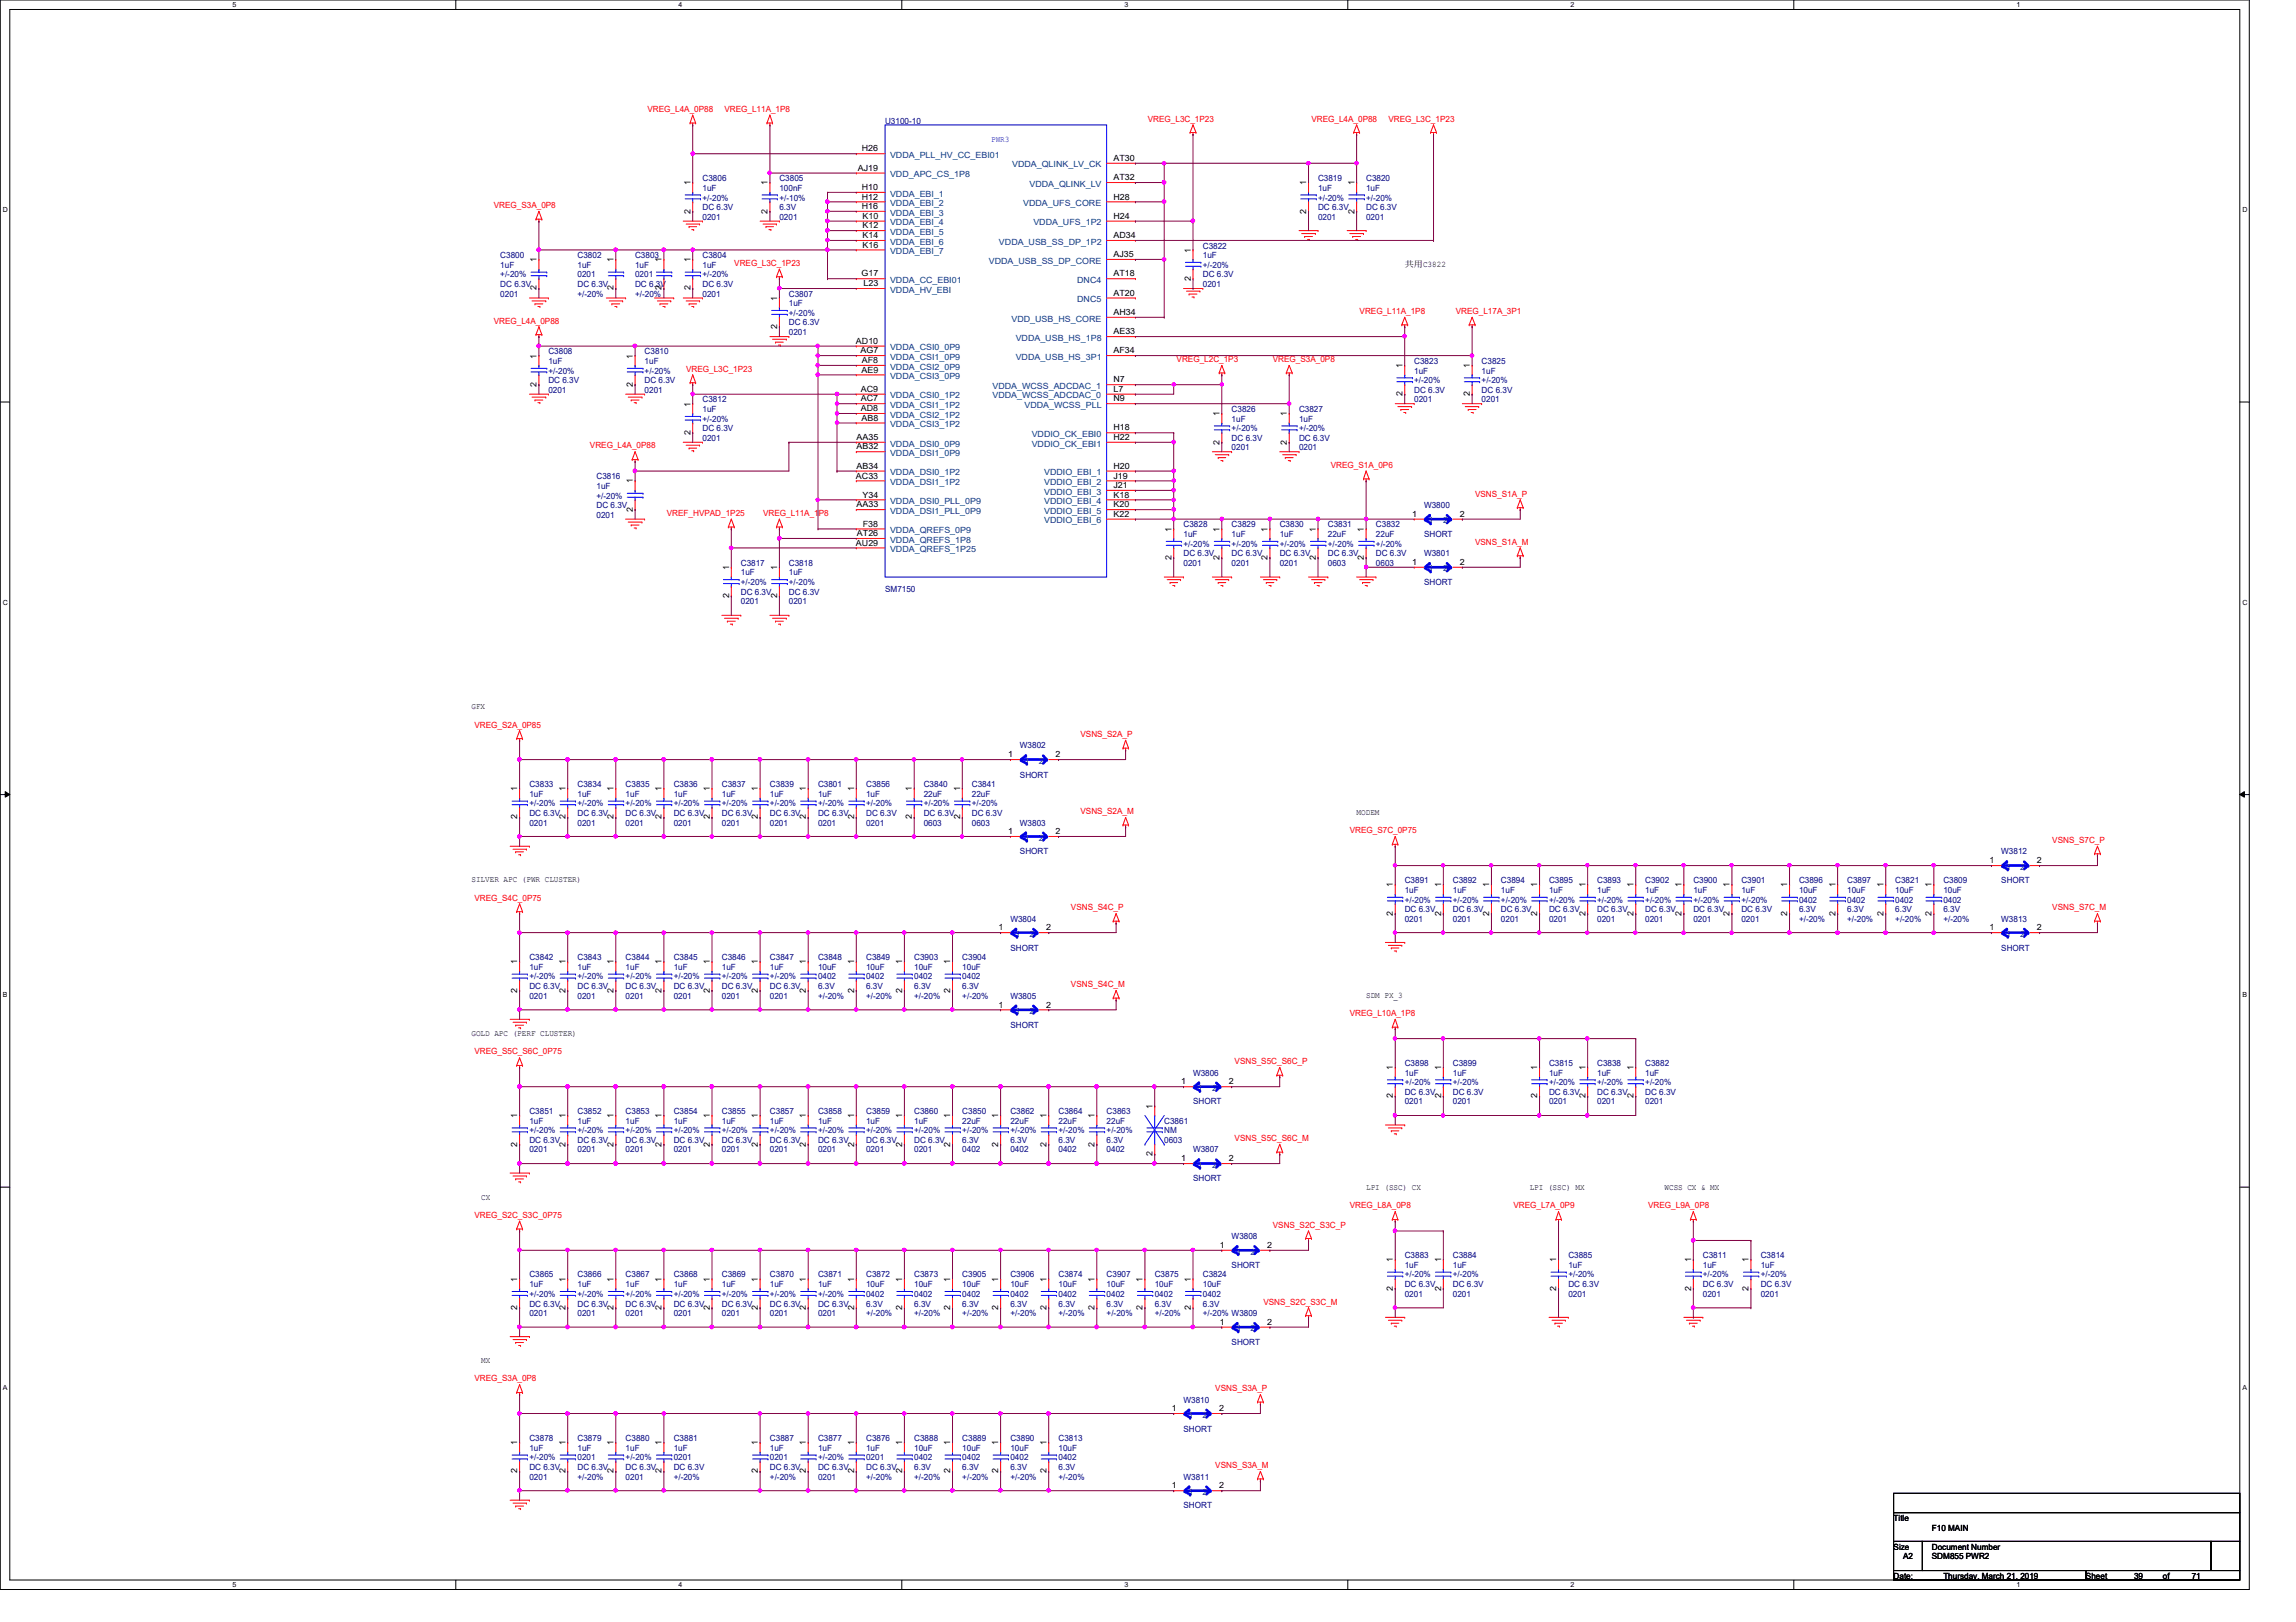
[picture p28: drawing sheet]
<svg xmlns="http://www.w3.org/2000/svg" width="297mm" height="210mm" viewBox="0 0 297 210" stroke-linecap="round" stroke-linejoin="round" font-family="sans-serif">
<defs><g id="words">
<g font-size="1.1" fill="#f00">
<text x="83.8" y="14.5">VREG_L4A_0P88</text>
<text x="93.7" y="14.5">VREG_L11A_1P8</text>
<text x="148.5" y="15.7">VREG_L3C_1P23</text>
<text x="169.7" y="15.7">VREG_L4A_0P88</text>
<text x="179.6" y="15.7">VREG_L3C_1P23</text>
<text x="63.9" y="26.9">VREG_S3A_0P8</text>
<text x="95" y="34.4">VREG_L3C_1P23</text>
<text x="63.9" y="41.9">VREG_L4A_0P88</text>
<text x="175.9" y="40.6">VREG_L11A_1P8</text>
<text x="188.3" y="40.6">VREG_L17A_3P1</text>
<text x="152.2" y="46.9">VREG_L2C_1P3</text>
<text x="164.7" y="46.9">VREG_S3A_0P8</text>
<text x="88.8" y="48.1">VREG_L3C_1P23</text>
<text x="76.3" y="58">VREG_L4A_0P88</text>
<text x="172.2" y="60.5">VREG_S1A_0P6</text>
<text x="190.8" y="64.3">VSNS_S1A_P</text>
<text x="86.3" y="66.8">VREF_HVPAD_1P25</text>
<text x="98.7" y="66.8">VREG_L11A_1P8</text>
<text x="190.8" y="70.5">VSNS_S1A_M</text>
<text x="61.4" y="94.1">VREG_S2A_0P85</text>
<text x="139.8" y="95.4">VSNS_S2A_P</text>
<text x="139.8" y="105.3">VSNS_S2A_M</text>
<text x="174.6" y="107.8">VREG_S7C_0P75</text>
<text x="265.5" y="109.1">VSNS_S7C_P</text>
<text x="61.4" y="116.5">VREG_S4C_0P75</text>
<text x="138.6" y="117.8">VSNS_S4C_P</text>
<text x="265.5" y="117.8">VSNS_S7C_M</text>
<text x="138.6" y="127.8">VSNS_S4C_M</text>
<text x="174.6" y="131.5">VREG_L10A_1P8</text>
<text x="61.4" y="136.4">VREG_S5C_S6C_0P75</text>
<text x="159.7" y="137.7">VSNS_S5C_S6C_P</text>
<text x="159.7" y="147.7">VSNS_S5C_S6C_M</text>
<text x="61.4" y="157.6">VREG_S2C_S3C_0P75</text>
<text x="164.7" y="158.9">VSNS_S2C_S3C_P</text>
<text x="174.6" y="156.4">VREG_L8A_0P8</text>
<text x="195.8" y="156.4">VREG_L7A_0P9</text>
<text x="213.2" y="156.4">VREG_L9A_0P8</text>
<text x="163.4" y="168.8">VSNS_S2C_S3C_M</text>
<text x="61.4" y="178.8">VREG_S3A_0P8</text>
<text x="157.2" y="180">VSNS_S3A_P</text>
<text x="157.2" y="190">VSNS_S3A_M</text>
</g>
<g font-size="1.1" fill="#000080">
<text x="114.5" y="16.1">U3100-10</text>
<text x="90.9" y="23.5">C3806</text>
<text x="100.8" y="23.5">C3805</text>
<text x="170.5" y="23.5">C3819</text>
<text x="176.7" y="23.5">C3820</text>
<text x="90.9" y="24.7">1uF</text>
<text x="90.9" y="28.4">0201</text>
<text x="90.9" y="27.2">DC 6.3V</text>
<text x="90.9" y="26">+/-20%</text>
<text x="100.8" y="24.7">100nF</text>
<text x="100.8" y="28.4">0201</text>
<text x="100.8" y="27.2">6.3V</text>
<text x="100.8" y="26">+/-10%</text>
<text x="170.5" y="24.7">1uF</text>
<text x="170.5" y="28.4">0201</text>
<text x="170.5" y="27.2">DC 6.3V</text>
<text x="170.5" y="26">+/-20%</text>
<text x="176.7" y="24.7">1uF</text>
<text x="176.7" y="28.4">0201</text>
<text x="176.7" y="27.2">DC 6.3V</text>
<text x="176.7" y="26">+/-20%</text>
<text x="64.7" y="33.4">C3800</text>
<text x="64.7" y="34.6">1uF</text>
<text x="64.7" y="35.9">+/-20%</text>
<text x="74.7" y="33.4">C3802</text>
<text x="74.7" y="34.6">1uF</text>
<text x="74.7" y="35.9">0201</text>
<text x="82.2" y="33.4">C3803</text>
<text x="82.2" y="34.6">1uF</text>
<text x="82.2" y="35.9">0201</text>
<text x="90.9" y="33.4">C3804</text>
<text x="90.9" y="34.6">1uF</text>
<text x="90.9" y="35.9">+/-20%</text>
<text x="155.6" y="32.2">C3822</text>
<text x="155.6" y="33.4">1uF</text>
<text x="155.6" y="35.9">DC 6.3V</text>
<text x="155.6" y="34.6">+/-20%</text>
<text x="64.7" y="38.4">0201</text>
<text x="64.7" y="37.1">DC 6.3V</text>
<text x="74.7" y="37.1">DC 6.3V</text>
<text x="74.7" y="38.4">+/-20%</text>
<text x="82.2" y="37.1">DC 6.3V</text>
<text x="82.2" y="38.4">+/-20%</text>
<text x="90.9" y="38.4">0201</text>
<text x="90.9" y="37.1">DC 6.3V</text>
<text x="102.1" y="38.4">C3807</text>
<text x="102.1" y="39.6">1uF</text>
<text x="102.1" y="40.9">+/-20%</text>
<text x="155.6" y="37.1">0201</text>
<text x="70.9" y="45.8">C3808</text>
<text x="70.9" y="47.1">1uF</text>
<text x="83.4" y="45.8">C3810</text>
<text x="83.4" y="47.1">1uF</text>
<text x="102.1" y="43.3">0201</text>
<text x="102.1" y="42.1">DC 6.3V</text>
<text x="183" y="47.1">C3823</text>
<text x="191.7" y="47.1">C3825</text>
<text x="70.9" y="50.8">0201</text>
<text x="70.9" y="49.6">DC 6.3V</text>
<text x="70.9" y="48.3">+/-20%</text>
<text x="83.4" y="50.8">0201</text>
<text x="83.4" y="49.6">DC 6.3V</text>
<text x="83.4" y="48.3">+/-20%</text>
<text x="90.9" y="52.1">C3812</text>
<text x="90.9" y="53.3">1uF</text>
<text x="159.3" y="53.3">C3826</text>
<text x="168.1" y="53.3">C3827</text>
<text x="183" y="48.3">1uF</text>
<text x="183" y="52.1">0201</text>
<text x="183" y="50.8">DC 6.3V</text>
<text x="183" y="49.6">+/-20%</text>
<text x="191.7" y="48.3">1uF</text>
<text x="191.7" y="52.1">0201</text>
<text x="191.7" y="50.8">DC 6.3V</text>
<text x="191.7" y="49.6">+/-20%</text>
<text x="90.9" y="57.1">0201</text>
<text x="90.9" y="55.8">DC 6.3V</text>
<text x="90.9" y="54.6">+/-20%</text>
<text x="159.3" y="54.6">1uF</text>
<text x="159.3" y="58.3">0201</text>
<text x="159.3" y="57.1">DC 6.3V</text>
<text x="159.3" y="55.8">+/-20%</text>
<text x="168.1" y="54.6">1uF</text>
<text x="168.1" y="58.3">0201</text>
<text x="168.1" y="57.1">DC 6.3V</text>
<text x="168.1" y="55.8">+/-20%</text>
<text x="77.2" y="62">C3816</text>
<text x="77.2" y="63.3">1uF</text>
<text x="77.2" y="65.7">DC 6.3V</text>
<text x="77.2" y="64.5">+/-20%</text>
<text x="184.2" y="65.7">W3800</text>
<text x="77.2" y="67">0201</text>
<text x="153.1" y="68.2">C3828</text>
<text x="153.1" y="69.5">1uF</text>
<text x="153.1" y="72">DC 6.3V</text>
<text x="153.1" y="70.7">+/-20%</text>
<text x="159.3" y="68.2">C3829</text>
<text x="159.3" y="69.5">1uF</text>
<text x="159.3" y="72">DC 6.3V</text>
<text x="159.3" y="70.7">+/-20%</text>
<text x="165.6" y="68.2">C3830</text>
<text x="165.6" y="69.5">1uF</text>
<text x="165.6" y="72">DC 6.3V</text>
<text x="165.6" y="70.7">+/-20%</text>
<text x="171.8" y="68.2">C3831</text>
<text x="171.8" y="69.5">22uF</text>
<text x="171.8" y="72">DC 6.3V</text>
<text x="171.8" y="70.7">+/-20%</text>
<text x="178" y="68.2">C3832</text>
<text x="178" y="69.5">22uF</text>
<text x="178" y="72">DC 6.3V</text>
<text x="178" y="70.7">+/-20%</text>
<text x="184.2" y="69.5">SHORT</text>
<text x="184.2" y="72">W3801</text>
<text x="95.8" y="73.2">C3817</text>
<text x="95.8" y="74.5">1uF</text>
<text x="95.8" y="77">DC 6.3V</text>
<text x="95.8" y="75.7">+/-20%</text>
<text x="102.1" y="73.2">C3818</text>
<text x="102.1" y="74.5">1uF</text>
<text x="102.1" y="77">DC 6.3V</text>
<text x="102.1" y="75.7">+/-20%</text>
<text x="114.5" y="76.6">SM7150</text>
<text x="153.1" y="73.2">0201</text>
<text x="159.3" y="73.2">0201</text>
<text x="165.6" y="73.2">0201</text>
<text x="171.8" y="73.2">0603</text>
<text x="178" y="73.2">0603</text>
<text x="184.2" y="75.7">SHORT</text>
<text x="95.8" y="78.2">0201</text>
<text x="102.1" y="78.2">0201</text>
<text x="68.5" y="101.9">C3833</text>
<text x="74.7" y="101.9">C3834</text>
<text x="80.9" y="101.9">C3835</text>
<text x="87.2" y="101.9">C3836</text>
<text x="93.4" y="101.9">C3837</text>
<text x="99.6" y="101.9">C3839</text>
<text x="105.8" y="101.9">C3801</text>
<text x="112.1" y="101.9">C3856</text>
<text x="119.5" y="101.9">C3840</text>
<text x="125.7" y="101.9">C3841</text>
<text x="131.9" y="96.9">W3802</text>
<text x="131.9" y="100.6">SHORT</text>
<text x="68.5" y="103.1">1uF</text>
<text x="68.5" y="106.8">0201</text>
<text x="68.5" y="105.6">DC 6.3V</text>
<text x="68.5" y="104.4">+/-20%</text>
<text x="74.7" y="103.1">1uF</text>
<text x="74.7" y="106.8">0201</text>
<text x="74.7" y="105.6">DC 6.3V</text>
<text x="74.7" y="104.4">+/-20%</text>
<text x="80.9" y="103.1">1uF</text>
<text x="80.9" y="106.8">0201</text>
<text x="80.9" y="105.6">DC 6.3V</text>
<text x="80.9" y="104.4">+/-20%</text>
<text x="87.2" y="103.1">1uF</text>
<text x="87.2" y="106.8">0201</text>
<text x="87.2" y="105.6">DC 6.3V</text>
<text x="87.2" y="104.4">+/-20%</text>
<text x="93.4" y="103.1">1uF</text>
<text x="93.4" y="106.8">0201</text>
<text x="93.4" y="105.6">DC 6.3V</text>
<text x="93.4" y="104.4">+/-20%</text>
<text x="99.6" y="103.1">1uF</text>
<text x="99.6" y="106.8">0201</text>
<text x="99.6" y="105.6">DC 6.3V</text>
<text x="99.6" y="104.4">+/-20%</text>
<text x="105.8" y="103.1">1uF</text>
<text x="105.8" y="106.8">0201</text>
<text x="105.8" y="105.6">DC 6.3V</text>
<text x="105.8" y="104.4">+/-20%</text>
<text x="112.1" y="103.1">1uF</text>
<text x="112.1" y="106.8">0201</text>
<text x="112.1" y="105.6">DC 6.3V</text>
<text x="112.1" y="104.4">+/-20%</text>
<text x="119.5" y="103.1">22uF</text>
<text x="119.5" y="106.8">0603</text>
<text x="119.5" y="105.6">DC 6.3V</text>
<text x="119.5" y="104.4">+/-20%</text>
<text x="125.7" y="103.1">22uF</text>
<text x="125.7" y="106.8">0603</text>
<text x="125.7" y="105.6">DC 6.3V</text>
<text x="125.7" y="104.4">+/-20%</text>
<text x="131.9" y="106.8">W3803</text>
<text x="131.9" y="110.6">SHORT</text>
<text x="258.9" y="110.6">W3812</text>
<text x="130.7" y="119.3">W3804</text>
<text x="181.7" y="114.3">C3891</text>
<text x="181.7" y="115.5">1uF</text>
<text x="181.7" y="119.3">0201</text>
<text x="181.7" y="118">DC 6.3V</text>
<text x="181.7" y="116.8">+/-20%</text>
<text x="188" y="114.3">C3892</text>
<text x="188" y="115.5">1uF</text>
<text x="188" y="119.3">0201</text>
<text x="188" y="118">DC 6.3V</text>
<text x="188" y="116.8">+/-20%</text>
<text x="194.2" y="114.3">C3894</text>
<text x="194.2" y="115.5">1uF</text>
<text x="194.2" y="119.3">0201</text>
<text x="194.2" y="118">DC 6.3V</text>
<text x="194.2" y="116.8">+/-20%</text>
<text x="200.4" y="114.3">C3895</text>
<text x="200.4" y="115.5">1uF</text>
<text x="200.4" y="119.3">0201</text>
<text x="200.4" y="118">DC 6.3V</text>
<text x="200.4" y="116.8">+/-20%</text>
<text x="206.6" y="114.3">C3893</text>
<text x="206.6" y="115.5">1uF</text>
<text x="206.6" y="119.3">0201</text>
<text x="206.6" y="118">DC 6.3V</text>
<text x="206.6" y="116.8">+/-20%</text>
<text x="212.8" y="114.3">C3902</text>
<text x="212.8" y="115.5">1uF</text>
<text x="212.8" y="119.3">0201</text>
<text x="212.8" y="118">DC 6.3V</text>
<text x="212.8" y="116.8">+/-20%</text>
<text x="219.1" y="114.3">C3900</text>
<text x="219.1" y="115.5">1uF</text>
<text x="219.1" y="119.3">0201</text>
<text x="219.1" y="118">DC 6.3V</text>
<text x="219.1" y="116.8">+/-20%</text>
<text x="225.3" y="114.3">C3901</text>
<text x="225.3" y="115.5">1uF</text>
<text x="225.3" y="119.3">0201</text>
<text x="225.3" y="118">DC 6.3V</text>
<text x="225.3" y="116.8">+/-20%</text>
<text x="232.7" y="114.3">C3896</text>
<text x="232.7" y="115.5">10uF</text>
<text x="232.7" y="116.8">0402</text>
<text x="232.7" y="118">6.3V</text>
<text x="232.7" y="119.3">+/-20%</text>
<text x="239" y="114.3">C3897</text>
<text x="239" y="115.5">10uF</text>
<text x="239" y="116.8">0402</text>
<text x="239" y="118">6.3V</text>
<text x="239" y="119.3">+/-20%</text>
<text x="245.2" y="114.3">C3821</text>
<text x="245.2" y="115.5">10uF</text>
<text x="245.2" y="116.8">0402</text>
<text x="245.2" y="118">6.3V</text>
<text x="245.2" y="119.3">+/-20%</text>
<text x="251.4" y="114.3">C3809</text>
<text x="251.4" y="115.5">10uF</text>
<text x="251.4" y="116.8">0402</text>
<text x="251.4" y="118">6.3V</text>
<text x="251.4" y="119.3">+/-20%</text>
<text x="258.9" y="114.3">SHORT</text>
<text x="258.9" y="119.3">W3813</text>
<text x="68.5" y="124.2">C3842</text>
<text x="68.5" y="125.5">1uF</text>
<text x="74.7" y="124.2">C3843</text>
<text x="74.7" y="125.5">1uF</text>
<text x="80.9" y="124.2">C3844</text>
<text x="80.9" y="125.5">1uF</text>
<text x="87.2" y="124.2">C3845</text>
<text x="87.2" y="125.5">1uF</text>
<text x="93.4" y="124.2">C3846</text>
<text x="93.4" y="125.5">1uF</text>
<text x="99.6" y="124.2">C3847</text>
<text x="99.6" y="125.5">1uF</text>
<text x="105.8" y="124.2">C3848</text>
<text x="105.8" y="125.5">10uF</text>
<text x="112.1" y="124.2">C3849</text>
<text x="112.1" y="125.5">10uF</text>
<text x="118.3" y="124.2">C3903</text>
<text x="118.3" y="125.5">10uF</text>
<text x="124.5" y="124.2">C3904</text>
<text x="124.5" y="125.5">10uF</text>
<text x="130.7" y="123">SHORT</text>
<text x="258.9" y="123">SHORT</text>
<text x="68.5" y="129.2">0201</text>
<text x="68.5" y="128">DC 6.3V</text>
<text x="68.5" y="126.7">+/-20%</text>
<text x="74.7" y="129.2">0201</text>
<text x="74.7" y="128">DC 6.3V</text>
<text x="74.7" y="126.7">+/-20%</text>
<text x="80.9" y="129.2">0201</text>
<text x="80.9" y="128">DC 6.3V</text>
<text x="80.9" y="126.7">+/-20%</text>
<text x="87.2" y="129.2">0201</text>
<text x="87.2" y="128">DC 6.3V</text>
<text x="87.2" y="126.7">+/-20%</text>
<text x="93.4" y="129.2">0201</text>
<text x="93.4" y="128">DC 6.3V</text>
<text x="93.4" y="126.7">+/-20%</text>
<text x="99.6" y="129.2">0201</text>
<text x="99.6" y="128">DC 6.3V</text>
<text x="99.6" y="126.7">+/-20%</text>
<text x="105.8" y="126.7">0402</text>
<text x="105.8" y="128">6.3V</text>
<text x="105.8" y="129.2">+/-20%</text>
<text x="112.1" y="126.7">0402</text>
<text x="112.1" y="128">6.3V</text>
<text x="112.1" y="129.2">+/-20%</text>
<text x="118.3" y="126.7">0402</text>
<text x="118.3" y="128">6.3V</text>
<text x="118.3" y="129.2">+/-20%</text>
<text x="124.5" y="126.7">0402</text>
<text x="124.5" y="128">6.3V</text>
<text x="124.5" y="129.2">+/-20%</text>
<text x="130.7" y="129.2">W3805</text>
<text x="130.7" y="133">SHORT</text>
<text x="181.7" y="138">C3898</text>
<text x="188" y="138">C3899</text>
<text x="200.4" y="138">C3815</text>
<text x="206.6" y="138">C3838</text>
<text x="212.8" y="138">C3882</text>
<text x="154.3" y="139.2">W3806</text>
<text x="154.3" y="142.9">SHORT</text>
<text x="181.7" y="139.2">1uF</text>
<text x="181.7" y="142.9">0201</text>
<text x="181.7" y="141.7">DC 6.3V</text>
<text x="181.7" y="140.4">+/-20%</text>
<text x="188" y="139.2">1uF</text>
<text x="188" y="142.9">0201</text>
<text x="188" y="141.7">DC 6.3V</text>
<text x="188" y="140.4">+/-20%</text>
<text x="200.4" y="139.2">1uF</text>
<text x="200.4" y="142.9">0201</text>
<text x="200.4" y="141.7">DC 6.3V</text>
<text x="200.4" y="140.4">+/-20%</text>
<text x="206.6" y="139.2">1uF</text>
<text x="206.6" y="142.9">0201</text>
<text x="206.6" y="141.7">DC 6.3V</text>
<text x="206.6" y="140.4">+/-20%</text>
<text x="212.8" y="139.2">1uF</text>
<text x="212.8" y="142.9">0201</text>
<text x="212.8" y="141.7">DC 6.3V</text>
<text x="212.8" y="140.4">+/-20%</text>
<text x="68.5" y="144.2">C3851</text>
<text x="68.5" y="145.4">1uF</text>
<text x="68.5" y="149.1">0201</text>
<text x="68.5" y="147.9">DC 6.3V</text>
<text x="68.5" y="146.6">+/-20%</text>
<text x="74.7" y="144.2">C3852</text>
<text x="74.7" y="145.4">1uF</text>
<text x="74.7" y="149.1">0201</text>
<text x="74.7" y="147.9">DC 6.3V</text>
<text x="74.7" y="146.6">+/-20%</text>
<text x="80.9" y="144.2">C3853</text>
<text x="80.9" y="145.4">1uF</text>
<text x="80.9" y="149.1">0201</text>
<text x="80.9" y="147.9">DC 6.3V</text>
<text x="80.9" y="146.6">+/-20%</text>
<text x="87.2" y="144.2">C3854</text>
<text x="87.2" y="145.4">1uF</text>
<text x="87.2" y="149.1">0201</text>
<text x="87.2" y="147.9">DC 6.3V</text>
<text x="87.2" y="146.6">+/-20%</text>
<text x="93.4" y="144.2">C3855</text>
<text x="93.4" y="145.4">1uF</text>
<text x="93.4" y="149.1">0201</text>
<text x="93.4" y="147.9">DC 6.3V</text>
<text x="93.4" y="146.6">+/-20%</text>
<text x="99.6" y="144.2">C3857</text>
<text x="99.6" y="145.4">1uF</text>
<text x="99.6" y="149.1">0201</text>
<text x="99.6" y="147.9">DC 6.3V</text>
<text x="99.6" y="146.6">+/-20%</text>
<text x="105.8" y="144.2">C3858</text>
<text x="105.8" y="145.4">1uF</text>
<text x="105.8" y="149.1">0201</text>
<text x="105.8" y="147.9">DC 6.3V</text>
<text x="105.8" y="146.6">+/-20%</text>
<text x="112.1" y="144.2">C3859</text>
<text x="112.1" y="145.4">1uF</text>
<text x="112.1" y="149.1">0201</text>
<text x="112.1" y="147.9">DC 6.3V</text>
<text x="112.1" y="146.6">+/-20%</text>
<text x="118.3" y="144.2">C3860</text>
<text x="118.3" y="145.4">1uF</text>
<text x="118.3" y="149.1">0201</text>
<text x="118.3" y="147.9">DC 6.3V</text>
<text x="118.3" y="146.6">+/-20%</text>
<text x="124.5" y="144.2">C3850</text>
<text x="124.5" y="145.4">22uF</text>
<text x="124.5" y="149.1">0402</text>
<text x="124.5" y="147.9">6.3V</text>
<text x="124.5" y="146.6">+/-20%</text>
<text x="130.7" y="144.2">C3862</text>
<text x="130.7" y="145.4">22uF</text>
<text x="130.7" y="149.1">0402</text>
<text x="130.7" y="147.9">6.3V</text>
<text x="130.7" y="146.6">+/-20%</text>
<text x="136.9" y="144.2">C3864</text>
<text x="136.9" y="145.4">22uF</text>
<text x="136.9" y="149.1">0402</text>
<text x="136.9" y="147.9">6.3V</text>
<text x="136.9" y="146.6">+/-20%</text>
<text x="143.2" y="144.2">C3863</text>
<text x="143.2" y="145.4">22uF</text>
<text x="143.2" y="149.1">0402</text>
<text x="143.2" y="147.9">6.3V</text>
<text x="143.2" y="146.6">+/-20%</text>
<text x="150.6" y="145.4">C3861</text>
<text x="150.6" y="146.6">NM</text>
<text x="150.6" y="147.9">0603</text>
<text x="154.3" y="149.1">W3807</text>
<text x="154.3" y="152.9">SHORT</text>
<text x="159.3" y="160.4">W3808</text>
<text x="68.5" y="165.3">C3865</text>
<text x="68.5" y="166.6">1uF</text>
<text x="68.5" y="167.8">+/-20%</text>
<text x="74.7" y="165.3">C3866</text>
<text x="74.7" y="166.6">1uF</text>
<text x="74.7" y="167.8">+/-20%</text>
<text x="80.9" y="165.3">C3867</text>
<text x="80.9" y="166.6">1uF</text>
<text x="80.9" y="167.8">+/-20%</text>
<text x="87.2" y="165.3">C3868</text>
<text x="87.2" y="166.6">1uF</text>
<text x="87.2" y="167.8">+/-20%</text>
<text x="93.4" y="165.3">C3869</text>
<text x="93.4" y="166.6">1uF</text>
<text x="93.4" y="167.8">+/-20%</text>
<text x="99.6" y="165.3">C3870</text>
<text x="99.6" y="166.6">1uF</text>
<text x="99.6" y="167.8">+/-20%</text>
<text x="105.8" y="165.3">C3871</text>
<text x="105.8" y="166.6">1uF</text>
<text x="105.8" y="167.8">+/-20%</text>
<text x="112.1" y="165.3">C3872</text>
<text x="112.1" y="166.6">10uF</text>
<text x="112.1" y="167.8">0402</text>
<text x="118.3" y="165.3">C3873</text>
<text x="118.3" y="166.6">10uF</text>
<text x="118.3" y="167.8">0402</text>
<text x="124.5" y="165.3">C3905</text>
<text x="124.5" y="166.6">10uF</text>
<text x="124.5" y="167.8">0402</text>
<text x="130.7" y="165.3">C3906</text>
<text x="130.7" y="166.6">10uF</text>
<text x="130.7" y="167.8">0402</text>
<text x="136.9" y="165.3">C3874</text>
<text x="136.9" y="166.6">10uF</text>
<text x="136.9" y="167.8">0402</text>
<text x="143.2" y="165.3">C3907</text>
<text x="143.2" y="166.6">10uF</text>
<text x="143.2" y="167.8">0402</text>
<text x="149.4" y="165.3">C3875</text>
<text x="149.4" y="166.6">10uF</text>
<text x="149.4" y="167.8">0402</text>
<text x="155.6" y="165.3">C3824</text>
<text x="155.6" y="166.6">10uF</text>
<text x="155.6" y="167.8">0402</text>
<text x="159.3" y="164.1">SHORT</text>
<text x="181.7" y="162.9">C3883</text>
<text x="181.7" y="164.1">1uF</text>
<text x="181.7" y="167.8">0201</text>
<text x="181.7" y="166.6">DC 6.3V</text>
<text x="181.7" y="165.3">+/-20%</text>
<text x="188" y="162.9">C3884</text>
<text x="188" y="164.1">1uF</text>
<text x="188" y="167.8">0201</text>
<text x="188" y="166.6">DC 6.3V</text>
<text x="188" y="165.3">+/-20%</text>
<text x="202.9" y="162.9">C3885</text>
<text x="202.9" y="164.1">1uF</text>
<text x="202.9" y="167.8">0201</text>
<text x="202.9" y="166.6">DC 6.3V</text>
<text x="202.9" y="165.3">+/-20%</text>
<text x="220.3" y="162.9">C3811</text>
<text x="220.3" y="164.1">1uF</text>
<text x="220.3" y="167.8">0201</text>
<text x="220.3" y="166.6">DC 6.3V</text>
<text x="220.3" y="165.3">+/-20%</text>
<text x="227.8" y="162.9">C3814</text>
<text x="227.8" y="164.1">1uF</text>
<text x="227.8" y="167.8">0201</text>
<text x="227.8" y="166.6">DC 6.3V</text>
<text x="227.8" y="165.3">+/-20%</text>
<text x="68.5" y="170.3">0201</text>
<text x="68.5" y="169.1">DC 6.3V</text>
<text x="74.7" y="170.3">0201</text>
<text x="74.7" y="169.1">DC 6.3V</text>
<text x="80.9" y="170.3">0201</text>
<text x="80.9" y="169.1">DC 6.3V</text>
<text x="87.2" y="170.3">0201</text>
<text x="87.2" y="169.1">DC 6.3V</text>
<text x="93.4" y="170.3">0201</text>
<text x="93.4" y="169.1">DC 6.3V</text>
<text x="99.6" y="170.3">0201</text>
<text x="99.6" y="169.1">DC 6.3V</text>
<text x="105.8" y="170.3">0201</text>
<text x="105.8" y="169.1">DC 6.3V</text>
<text x="112.1" y="169.1">6.3V</text>
<text x="112.1" y="170.3">+/-20%</text>
<text x="118.3" y="169.1">6.3V</text>
<text x="118.3" y="170.3">+/-20%</text>
<text x="124.5" y="169.1">6.3V</text>
<text x="124.5" y="170.3">+/-20%</text>
<text x="130.7" y="169.1">6.3V</text>
<text x="130.7" y="170.3">+/-20%</text>
<text x="136.9" y="169.1">6.3V</text>
<text x="136.9" y="170.3">+/-20%</text>
<text x="143.2" y="169.1">6.3V</text>
<text x="143.2" y="170.3">+/-20%</text>
<text x="149.4" y="169.1">6.3V</text>
<text x="149.4" y="170.3">+/-20%</text>
<text x="155.6" y="169.1">6.3V</text>
<text x="155.6" y="170.3">+/-20% W3809</text>
<text x="159.3" y="174">SHORT</text>
<text x="153.1" y="181.5">W3810</text>
<text x="153.1" y="185.3">SHORT</text>
<text x="68.5" y="186.5">C3878</text>
<text x="68.5" y="187.7">1uF</text>
<text x="68.5" y="191.5">0201</text>
<text x="68.5" y="190.2">DC 6.3V</text>
<text x="68.5" y="189">+/-20%</text>
<text x="74.7" y="186.5">C3879</text>
<text x="74.7" y="187.7">1uF</text>
<text x="74.7" y="189">0201</text>
<text x="74.7" y="190.2">DC 6.3V</text>
<text x="74.7" y="191.5">+/-20%</text>
<text x="80.9" y="186.5">C3880</text>
<text x="80.9" y="187.7">1uF</text>
<text x="80.9" y="191.5">0201</text>
<text x="80.9" y="190.2">DC 6.3V</text>
<text x="80.9" y="189">+/-20%</text>
<text x="87.2" y="186.5">C3881</text>
<text x="87.2" y="187.7">1uF</text>
<text x="87.2" y="189">0201</text>
<text x="87.2" y="190.2">DC 6.3V</text>
<text x="87.2" y="191.5">+/-20%</text>
<text x="99.6" y="186.5">C3887</text>
<text x="99.6" y="187.7">1uF</text>
<text x="99.6" y="189">0201</text>
<text x="99.6" y="190.2">DC 6.3V</text>
<text x="99.6" y="191.5">+/-20%</text>
<text x="105.8" y="186.5">C3877</text>
<text x="105.8" y="187.7">1uF</text>
<text x="105.8" y="191.5">0201</text>
<text x="105.8" y="190.2">DC 6.3V</text>
<text x="105.8" y="189">+/-20%</text>
<text x="112.1" y="186.5">C3876</text>
<text x="112.1" y="187.7">1uF</text>
<text x="112.1" y="189">0201</text>
<text x="112.1" y="190.2">DC 6.3V</text>
<text x="112.1" y="191.5">+/-20%</text>
<text x="118.3" y="186.5">C3888</text>
<text x="118.3" y="187.7">10uF</text>
<text x="118.3" y="189">0402</text>
<text x="118.3" y="190.2">6.3V</text>
<text x="118.3" y="191.5">+/-20%</text>
<text x="124.5" y="186.5">C3889</text>
<text x="124.5" y="187.7">10uF</text>
<text x="124.5" y="189">0402</text>
<text x="124.5" y="190.2">6.3V</text>
<text x="124.5" y="191.5">+/-20%</text>
<text x="130.7" y="186.5">C3890</text>
<text x="130.7" y="187.7">10uF</text>
<text x="130.7" y="189">0402</text>
<text x="130.7" y="190.2">6.3V</text>
<text x="130.7" y="191.5">+/-20%</text>
<text x="136.9" y="186.5">C3813</text>
<text x="136.9" y="187.7">10uF</text>
<text x="136.9" y="189">0402</text>
<text x="136.9" y="190.2">6.3V</text>
<text x="136.9" y="191.5">+/-20%</text>
<text x="153.1" y="191.5">W3811</text>
<text x="153.1" y="195.2">SHORT</text>
</g>
<g font-size="1.1">
<text x="111" y="22.1">AJ19</text>
<text x="111.5" y="19.6">H26</text>
<text x="144.1" y="23.3">AT32</text>
<text x="144.1" y="20.8">AT30</text>
<text x="89.3" y="27.6" transform="rotate(-90 89.3 27.6)">2</text>
<text x="89.3" y="24" transform="rotate(-90 89.3 24)">1</text>
<text x="99.3" y="27.6" transform="rotate(-90 99.3 27.6)">2</text>
<text x="99.3" y="24" transform="rotate(-90 99.3 24)">1</text>
<text x="111.5" y="24.6">H10</text>
<text x="111.5" y="25.8">H12</text>
<text x="111.5" y="27.1">H16</text>
<text x="111.6" y="28.3">K10</text>
<text x="111.6" y="29.5">K12</text>
<text x="144.1" y="28.3">H24</text>
<text x="144.1" y="25.8">H28</text>
<text x="169" y="27.6" transform="rotate(-90 169 27.6)">2</text>
<text x="169" y="24" transform="rotate(-90 169 24)">1</text>
<text x="175.2" y="27.6" transform="rotate(-90 175.2 27.6)">2</text>
<text x="175.2" y="24" transform="rotate(-90 175.2 24)">1</text>
<text x="69.4" y="34" transform="rotate(-90 69.4 34)">1</text>
<text x="79.4" y="34" transform="rotate(-90 79.4 34)">1</text>
<text x="85.6" y="34" transform="rotate(-90 85.6 34)">1</text>
<text x="89.3" y="34" transform="rotate(-90 89.3 34)">1</text>
<text x="111.5" y="35.8">G17</text>
<text x="111.6" y="30.8">K14</text>
<text x="111.6" y="32">K16</text>
<text x="144.1" y="30.8">AD34</text>
<text x="144.1" y="33.3">AJ35</text>
<text x="144.1" y="35.8">AT18</text>
<text x="154" y="32.7" transform="rotate(-90 154 32.7)">1</text>
<text x="181.7" y="34.5">共共C3822</text>
<text x="69.4" y="37.6" transform="rotate(-90 69.4 37.6)">2</text>
<text x="79.4" y="37.6" transform="rotate(-90 79.4 37.6)">2</text>
<text x="85.6" y="37.6" transform="rotate(-90 85.6 37.6)">2</text>
<text x="89.3" y="37.6" transform="rotate(-90 89.3 37.6)">2</text>
<text x="100.5" y="38.9" transform="rotate(-90 100.5 38.9)">1</text>
<text x="111.7" y="37">L23</text>
<text x="144.1" y="40.8">AH34</text>
<text x="144.1" y="38.3">AT20</text>
<text x="154" y="36.4" transform="rotate(-90 154 36.4)">2</text>
<text x="69.4" y="46.4" transform="rotate(-90 69.4 46.4)">1</text>
<text x="81.9" y="46.4" transform="rotate(-90 81.9 46.4)">1</text>
<text x="100.5" y="42.6" transform="rotate(-90 100.5 42.6)">2</text>
<text x="110.7" y="44.5">AD10</text>
<text x="111.3" y="45.7">AG7</text>
<text x="111.5" y="47">AF8</text>
<text x="144.1" y="43.3">AE33</text>
<text x="144.1" y="45.7">AF34</text>
<text x="181.4" y="47.6" transform="rotate(-90 181.4 47.6)">1</text>
<text x="190.2" y="47.6" transform="rotate(-90 190.2 47.6)">1</text>
<text x="69.4" y="50" transform="rotate(-90 69.4 50)">2</text>
<text x="81.9" y="50" transform="rotate(-90 81.9 50)">2</text>
<text x="89.3" y="52.6" transform="rotate(-90 89.3 52.6)">1</text>
<text x="111.4" y="53.2">AD8</text>
<text x="111.4" y="50.7">AC9</text>
<text x="111.4" y="51.9">AC7</text>
<text x="111.5" y="48.2">AE9</text>
<text x="144.1" y="50.7">L7</text>
<text x="144.1" y="49.5">N7</text>
<text x="144.1" y="51.9">N9</text>
<text x="157.8" y="53.8" transform="rotate(-90 157.8 53.8)">1</text>
<text x="166.5" y="53.8" transform="rotate(-90 166.5 53.8)">1</text>
<text x="181.4" y="51.3" transform="rotate(-90 181.4 51.3)">2</text>
<text x="190.2" y="51.3" transform="rotate(-90 190.2 51.3)">2</text>
<text x="89.3" y="56.3" transform="rotate(-90 89.3 56.3)">2</text>
<text x="110.8" y="56.9">AA35</text>
<text x="110.8" y="58.2">AB32</text>
<text x="111.5" y="54.4">AB8</text>
<text x="144.1" y="55.7">H18</text>
<text x="144.1" y="56.9">H22</text>
<text x="157.8" y="57.5" transform="rotate(-90 157.8 57.5)">2</text>
<text x="166.5" y="57.5" transform="rotate(-90 166.5 57.5)">2</text>
<text x="81.9" y="62.6" transform="rotate(-90 81.9 62.6)">1</text>
<text x="110.7" y="61.9">AC33</text>
<text x="110.8" y="60.7">AB34</text>
<text x="110.8" y="65.7">AA33</text>
<text x="111.6" y="64.4">Y34</text>
<text x="144.1" y="60.7">H20</text>
<text x="144.1" y="61.9">J19</text>
<text x="144.1" y="63.2">J21</text>
<text x="144.1" y="64.4">K18</text>
<text x="144.1" y="65.7">K20</text>
<text x="81.9" y="66.2" transform="rotate(-90 81.9 66.2)">2</text>
<text x="110.7" y="70.6">AU29</text>
<text x="110.9" y="69.4">AT26</text>
<text x="111.6" y="68.2">F38</text>
<text x="144.1" y="66.9">K22</text>
<text x="151.6" y="68.8" transform="rotate(-90 151.6 68.8)">1</text>
<text x="157.8" y="68.8" transform="rotate(-90 157.8 68.8)">1</text>
<text x="164" y="68.8" transform="rotate(-90 164 68.8)">1</text>
<text x="170.2" y="68.8" transform="rotate(-90 170.2 68.8)">1</text>
<text x="176.4" y="68.8" transform="rotate(-90 176.4 68.8)">1</text>
<text x="182.7" y="66.9">1</text>
<text x="188.8" y="66.9">2</text>
<text x="94.3" y="77.4" transform="rotate(-90 94.3 77.4)">2</text>
<text x="94.3" y="73.8" transform="rotate(-90 94.3 73.8)">1</text>
<text x="100.5" y="77.4" transform="rotate(-90 100.5 77.4)">2</text>
<text x="100.5" y="73.8" transform="rotate(-90 100.5 73.8)">1</text>
<text x="151.6" y="72.4" transform="rotate(-90 151.6 72.4)">2</text>
<text x="157.8" y="72.4" transform="rotate(-90 157.8 72.4)">2</text>
<text x="164" y="72.4" transform="rotate(-90 164 72.4)">2</text>
<text x="170.2" y="72.4" transform="rotate(-90 170.2 72.4)">2</text>
<text x="176.4" y="72.4" transform="rotate(-90 176.4 72.4)">2</text>
<text x="182.7" y="73.1">1</text>
<text x="188.8" y="73.1">2</text>
<text x="61" y="91.8">GFX</text>
<text x="130.4" y="98">1</text>
<text x="136.6" y="98">2</text>
<text x="66.9" y="106" transform="rotate(-90 66.9 106)">2</text>
<text x="66.9" y="102.4" transform="rotate(-90 66.9 102.4)">1</text>
<text x="73.1" y="106" transform="rotate(-90 73.1 106)">2</text>
<text x="73.1" y="102.4" transform="rotate(-90 73.1 102.4)">1</text>
<text x="79.4" y="106" transform="rotate(-90 79.4 106)">2</text>
<text x="79.4" y="102.4" transform="rotate(-90 79.4 102.4)">1</text>
<text x="85.6" y="106" transform="rotate(-90 85.6 106)">2</text>
<text x="85.6" y="102.4" transform="rotate(-90 85.6 102.4)">1</text>
<text x="91.8" y="106" transform="rotate(-90 91.8 106)">2</text>
<text x="91.8" y="102.4" transform="rotate(-90 91.8 102.4)">1</text>
<text x="98" y="106" transform="rotate(-90 98 106)">2</text>
<text x="98" y="102.4" transform="rotate(-90 98 102.4)">1</text>
<text x="104.3" y="106" transform="rotate(-90 104.3 106)">2</text>
<text x="104.3" y="102.4" transform="rotate(-90 104.3 102.4)">1</text>
<text x="110.5" y="106" transform="rotate(-90 110.5 106)">2</text>
<text x="110.5" y="102.4" transform="rotate(-90 110.5 102.4)">1</text>
<text x="118" y="106" transform="rotate(-90 118 106)">2</text>
<text x="118" y="102.4" transform="rotate(-90 118 102.4)">1</text>
<text x="124.2" y="106" transform="rotate(-90 124.2 106)">2</text>
<text x="124.2" y="102.4" transform="rotate(-90 124.2 102.4)">1</text>
<text x="130.4" y="107.9">1</text>
<text x="136.6" y="107.9">2</text>
<text x="175.5" y="105.5">MODEM</text>
<text x="257.4" y="111.7">1</text>
<text x="263.5" y="111.7">2</text>
<text x="61" y="114.2">SILVER APC (PWR CLUSTER)</text>
<text x="180.2" y="118.5" transform="rotate(-90 180.2 118.5)">2</text>
<text x="180.2" y="114.9" transform="rotate(-90 180.2 114.9)">1</text>
<text x="186.4" y="118.5" transform="rotate(-90 186.4 118.5)">2</text>
<text x="186.4" y="114.9" transform="rotate(-90 186.4 114.9)">1</text>
<text x="192.7" y="118.5" transform="rotate(-90 192.7 118.5)">2</text>
<text x="192.7" y="114.9" transform="rotate(-90 192.7 114.9)">1</text>
<text x="198.9" y="118.5" transform="rotate(-90 198.9 118.5)">2</text>
<text x="198.9" y="114.9" transform="rotate(-90 198.9 114.9)">1</text>
<text x="205.1" y="118.5" transform="rotate(-90 205.1 118.5)">2</text>
<text x="205.1" y="114.9" transform="rotate(-90 205.1 114.9)">1</text>
<text x="211.3" y="118.5" transform="rotate(-90 211.3 118.5)">2</text>
<text x="211.3" y="114.9" transform="rotate(-90 211.3 114.9)">1</text>
<text x="217.5" y="118.5" transform="rotate(-90 217.5 118.5)">2</text>
<text x="217.5" y="114.9" transform="rotate(-90 217.5 114.9)">1</text>
<text x="223.8" y="118.5" transform="rotate(-90 223.8 118.5)">2</text>
<text x="223.8" y="114.9" transform="rotate(-90 223.8 114.9)">1</text>
<text x="231.2" y="118.5" transform="rotate(-90 231.2 118.5)">2</text>
<text x="231.2" y="114.9" transform="rotate(-90 231.2 114.9)">1</text>
<text x="237.4" y="118.5" transform="rotate(-90 237.4 118.5)">2</text>
<text x="237.4" y="114.9" transform="rotate(-90 237.4 114.9)">1</text>
<text x="243.7" y="118.5" transform="rotate(-90 243.7 118.5)">2</text>
<text x="243.7" y="114.9" transform="rotate(-90 243.7 114.9)">1</text>
<text x="249.9" y="118.5" transform="rotate(-90 249.9 118.5)">2</text>
<text x="249.9" y="114.9" transform="rotate(-90 249.9 114.9)">1</text>
<text x="66.9" y="124.8" transform="rotate(-90 66.9 124.8)">1</text>
<text x="73.1" y="124.8" transform="rotate(-90 73.1 124.8)">1</text>
<text x="79.4" y="124.8" transform="rotate(-90 79.4 124.8)">1</text>
<text x="85.6" y="124.8" transform="rotate(-90 85.6 124.8)">1</text>
<text x="91.8" y="124.8" transform="rotate(-90 91.8 124.8)">1</text>
<text x="98" y="124.8" transform="rotate(-90 98 124.8)">1</text>
<text x="104.3" y="124.8" transform="rotate(-90 104.3 124.8)">1</text>
<text x="110.5" y="124.8" transform="rotate(-90 110.5 124.8)">1</text>
<text x="116.7" y="124.8" transform="rotate(-90 116.7 124.8)">1</text>
<text x="122.9" y="124.8" transform="rotate(-90 122.9 124.8)">1</text>
<text x="129.2" y="120.4">1</text>
<text x="135.3" y="120.4">2</text>
<text x="257.4" y="120.4">1</text>
<text x="263.5" y="120.4">2</text>
<text x="66.9" y="128.4" transform="rotate(-90 66.9 128.4)">2</text>
<text x="73.1" y="128.4" transform="rotate(-90 73.1 128.4)">2</text>
<text x="79.4" y="128.4" transform="rotate(-90 79.4 128.4)">2</text>
<text x="85.6" y="128.4" transform="rotate(-90 85.6 128.4)">2</text>
<text x="91.8" y="128.4" transform="rotate(-90 91.8 128.4)">2</text>
<text x="98" y="128.4" transform="rotate(-90 98 128.4)">2</text>
<text x="104.3" y="128.4" transform="rotate(-90 104.3 128.4)">2</text>
<text x="110.5" y="128.4" transform="rotate(-90 110.5 128.4)">2</text>
<text x="116.7" y="128.4" transform="rotate(-90 116.7 128.4)">2</text>
<text x="122.9" y="128.4" transform="rotate(-90 122.9 128.4)">2</text>
<text x="129.2" y="130.4">1</text>
<text x="135.3" y="130.4">2</text>
<text x="176.7" y="129.1">SDM PX_3</text>
<text x="61" y="134.1">GOLD APC (PERF CLUSTER)</text>
<text x="149.1" y="143.5" transform="rotate(-90 149.1 143.5)">1</text>
<text x="152.8" y="140.3">1</text>
<text x="159" y="140.3">2</text>
<text x="180.2" y="142.2" transform="rotate(-90 180.2 142.2)">2</text>
<text x="180.2" y="138.5" transform="rotate(-90 180.2 138.5)">1</text>
<text x="186.4" y="142.2" transform="rotate(-90 186.4 142.2)">2</text>
<text x="186.4" y="138.5" transform="rotate(-90 186.4 138.5)">1</text>
<text x="198.9" y="142.2" transform="rotate(-90 198.9 142.2)">2</text>
<text x="198.9" y="138.5" transform="rotate(-90 198.9 138.5)">1</text>
<text x="205.1" y="142.2" transform="rotate(-90 205.1 142.2)">2</text>
<text x="205.1" y="138.5" transform="rotate(-90 205.1 138.5)">1</text>
<text x="211.3" y="142.2" transform="rotate(-90 211.3 142.2)">2</text>
<text x="211.3" y="138.5" transform="rotate(-90 211.3 138.5)">1</text>
<text x="66.9" y="148.4" transform="rotate(-90 66.9 148.4)">2</text>
<text x="66.9" y="144.7" transform="rotate(-90 66.9 144.7)">1</text>
<text x="73.1" y="148.4" transform="rotate(-90 73.1 148.4)">2</text>
<text x="73.1" y="144.7" transform="rotate(-90 73.1 144.7)">1</text>
<text x="79.4" y="148.4" transform="rotate(-90 79.4 148.4)">2</text>
<text x="79.4" y="144.7" transform="rotate(-90 79.4 144.7)">1</text>
<text x="85.6" y="148.4" transform="rotate(-90 85.6 148.4)">2</text>
<text x="85.6" y="144.7" transform="rotate(-90 85.6 144.7)">1</text>
<text x="91.8" y="148.4" transform="rotate(-90 91.8 148.4)">2</text>
<text x="91.8" y="144.7" transform="rotate(-90 91.8 144.7)">1</text>
<text x="98" y="148.4" transform="rotate(-90 98 148.4)">2</text>
<text x="98" y="144.7" transform="rotate(-90 98 144.7)">1</text>
<text x="104.3" y="148.4" transform="rotate(-90 104.3 148.4)">2</text>
<text x="104.3" y="144.7" transform="rotate(-90 104.3 144.7)">1</text>
<text x="110.5" y="148.4" transform="rotate(-90 110.5 148.4)">2</text>
<text x="110.5" y="144.7" transform="rotate(-90 110.5 144.7)">1</text>
<text x="116.7" y="148.4" transform="rotate(-90 116.7 148.4)">2</text>
<text x="116.7" y="144.7" transform="rotate(-90 116.7 144.7)">1</text>
<text x="122.9" y="148.4" transform="rotate(-90 122.9 148.4)">2</text>
<text x="122.9" y="144.7" transform="rotate(-90 122.9 144.7)">1</text>
<text x="129.2" y="148.4" transform="rotate(-90 129.2 148.4)">2</text>
<text x="129.2" y="144.7" transform="rotate(-90 129.2 144.7)">1</text>
<text x="135.4" y="148.4" transform="rotate(-90 135.4 148.4)">2</text>
<text x="135.4" y="144.7" transform="rotate(-90 135.4 144.7)">1</text>
<text x="141.6" y="148.4" transform="rotate(-90 141.6 148.4)">2</text>
<text x="141.6" y="144.7" transform="rotate(-90 141.6 144.7)">1</text>
<text x="149.1" y="149.6" transform="rotate(-90 149.1 149.6)">2</text>
<text x="62.3" y="155.2">CX</text>
<text x="152.8" y="150.3">1</text>
<text x="159" y="150.3">2</text>
<text x="176.7" y="154">LPI (SSC) CX</text>
<text x="197.9" y="154">LPI (SSC) MX</text>
<text x="215.3" y="154">WCSS CX &amp; MX</text>
<text x="157.8" y="161.5">1</text>
<text x="164" y="161.5">2</text>
<text x="66.9" y="165.9" transform="rotate(-90 66.9 165.9)">1</text>
<text x="73.1" y="165.9" transform="rotate(-90 73.1 165.9)">1</text>
<text x="79.4" y="165.9" transform="rotate(-90 79.4 165.9)">1</text>
<text x="85.6" y="165.9" transform="rotate(-90 85.6 165.9)">1</text>
<text x="91.8" y="165.9" transform="rotate(-90 91.8 165.9)">1</text>
<text x="98" y="165.9" transform="rotate(-90 98 165.9)">1</text>
<text x="104.3" y="165.9" transform="rotate(-90 104.3 165.9)">1</text>
<text x="110.5" y="165.9" transform="rotate(-90 110.5 165.9)">1</text>
<text x="116.7" y="165.9" transform="rotate(-90 116.7 165.9)">1</text>
<text x="122.9" y="165.9" transform="rotate(-90 122.9 165.9)">1</text>
<text x="129.2" y="165.9" transform="rotate(-90 129.2 165.9)">1</text>
<text x="135.4" y="165.9" transform="rotate(-90 135.4 165.9)">1</text>
<text x="141.6" y="165.9" transform="rotate(-90 141.6 165.9)">1</text>
<text x="147.8" y="165.9" transform="rotate(-90 147.8 165.9)">1</text>
<text x="154" y="165.9" transform="rotate(-90 154 165.9)">1</text>
<text x="180.2" y="167" transform="rotate(-90 180.2 167)">2</text>
<text x="180.2" y="163.4" transform="rotate(-90 180.2 163.4)">1</text>
<text x="186.4" y="167" transform="rotate(-90 186.4 167)">2</text>
<text x="186.4" y="163.4" transform="rotate(-90 186.4 163.4)">1</text>
<text x="201.3" y="167" transform="rotate(-90 201.3 167)">2</text>
<text x="201.3" y="163.4" transform="rotate(-90 201.3 163.4)">1</text>
<text x="218.8" y="167" transform="rotate(-90 218.8 167)">2</text>
<text x="218.8" y="163.4" transform="rotate(-90 218.8 163.4)">1</text>
<text x="226.2" y="167" transform="rotate(-90 226.2 167)">2</text>
<text x="226.2" y="163.4" transform="rotate(-90 226.2 163.4)">1</text>
<text x="66.9" y="169.5" transform="rotate(-90 66.9 169.5)">2</text>
<text x="73.1" y="169.5" transform="rotate(-90 73.1 169.5)">2</text>
<text x="79.4" y="169.5" transform="rotate(-90 79.4 169.5)">2</text>
<text x="85.6" y="169.5" transform="rotate(-90 85.6 169.5)">2</text>
<text x="91.8" y="169.5" transform="rotate(-90 91.8 169.5)">2</text>
<text x="98" y="169.5" transform="rotate(-90 98 169.5)">2</text>
<text x="104.3" y="169.5" transform="rotate(-90 104.3 169.5)">2</text>
<text x="110.5" y="169.5" transform="rotate(-90 110.5 169.5)">2</text>
<text x="116.7" y="169.5" transform="rotate(-90 116.7 169.5)">2</text>
<text x="122.9" y="169.5" transform="rotate(-90 122.9 169.5)">2</text>
<text x="129.2" y="169.5" transform="rotate(-90 129.2 169.5)">2</text>
<text x="135.4" y="169.5" transform="rotate(-90 135.4 169.5)">2</text>
<text x="141.6" y="169.5" transform="rotate(-90 141.6 169.5)">2</text>
<text x="147.8" y="169.5" transform="rotate(-90 147.8 169.5)">2</text>
<text x="154" y="169.5" transform="rotate(-90 154 169.5)">2</text>
<text x="157.8" y="171.4">1</text>
<text x="164" y="171.4">2</text>
<text x="62.3" y="176.4">MX</text>
<text x="151.6" y="182.6">1</text>
<text x="157.7" y="182.6">2</text>
<text x="66.9" y="190.7" transform="rotate(-90 66.9 190.7)">2</text>
<text x="66.9" y="187" transform="rotate(-90 66.9 187)">1</text>
<text x="73.1" y="190.7" transform="rotate(-90 73.1 190.7)">2</text>
<text x="73.1" y="187" transform="rotate(-90 73.1 187)">1</text>
<text x="79.4" y="190.7" transform="rotate(-90 79.4 190.7)">2</text>
<text x="79.4" y="187" transform="rotate(-90 79.4 187)">1</text>
<text x="85.6" y="190.7" transform="rotate(-90 85.6 190.7)">2</text>
<text x="85.6" y="187" transform="rotate(-90 85.6 187)">1</text>
<text x="98" y="190.7" transform="rotate(-90 98 190.7)">2</text>
<text x="98" y="187" transform="rotate(-90 98 187)">1</text>
<text x="104.3" y="190.7" transform="rotate(-90 104.3 190.7)">2</text>
<text x="104.3" y="187" transform="rotate(-90 104.3 187)">1</text>
<text x="110.5" y="190.7" transform="rotate(-90 110.5 190.7)">2</text>
<text x="110.5" y="187" transform="rotate(-90 110.5 187)">1</text>
<text x="116.7" y="190.7" transform="rotate(-90 116.7 190.7)">2</text>
<text x="116.7" y="187" transform="rotate(-90 116.7 187)">1</text>
<text x="122.9" y="190.7" transform="rotate(-90 122.9 190.7)">2</text>
<text x="122.9" y="187" transform="rotate(-90 122.9 187)">1</text>
<text x="129.2" y="190.7" transform="rotate(-90 129.2 190.7)">2</text>
<text x="129.2" y="187" transform="rotate(-90 129.2 187)">1</text>
<text x="135.4" y="190.7" transform="rotate(-90 135.4 190.7)">2</text>
<text x="135.4" y="187" transform="rotate(-90 135.4 187)">1</text>
<text x="151.6" y="192.6">1</text>
<text x="157.7" y="192.6">2</text>
<text x="245" y="196.8">Title</text>
<text x="245" y="200.5">Size</text>
<text x="246.2" y="201.8">A2</text>
<text x="249.9" y="200.5">Document Number</text>
<text x="249.9" y="201.8">SDM855 PWR2</text>
<text x="249.9" y="198.1">F10 MAIN</text>
<text x="245" y="204.3">Date:</text>
<text x="251.4" y="204.3">Thursday, March 21, 2019</text>
<text x="269.9" y="204.3">Sheet</text>
<text x="276.1" y="204.3">39</text>
<text x="279.8" y="204.3">of</text>
<text x="283.5" y="204.3">71</text>
</g>
<g font-size="1.1" fill="#004080">
<text x="115.1" y="22.9">VDD_APC_CS_1P8</text>
<text x="115.1" y="20.4">VDDA_PLL_HV_CC_EBI01</text>
<text x="130.9" y="21.7">VDDA_QLINK_LV_CK</text>
<text x="115.1" y="25.4">VDDA_EBI_1</text>
<text x="115.1" y="26.7">VDDA_EBI_2</text>
<text x="115.1" y="27.9">VDDA_EBI_3</text>
<text x="115.1" y="29.2">VDDA_EBI_4</text>
<text x="132.4" y="26.7">VDDA_UFS_CORE</text>
<text x="133.2" y="24.2">VDDA_QLINK_LV</text>
<text x="133.7" y="29.2">VDDA_UFS_1P2</text>
<text x="115.1" y="30.4">VDDA_EBI_5</text>
<text x="115.1" y="31.7">VDDA_EBI_6</text>
<text x="115.1" y="32.9">VDDA_EBI_7</text>
<text x="127.9" y="34.1">VDDA_USB_SS_DP_CORE</text>
<text x="129.2" y="31.7">VDDA_USB_SS_DP_1P2</text>
<text x="115.1" y="36.6">VDDA_CC_EBI01</text>
<text x="115.1" y="37.9">VDDA_HV_EBI</text>
<text x="130.8" y="41.6">VDD_USB_HS_CORE</text>
<text x="139.4" y="36.6">DNC4</text>
<text x="139.4" y="39.1">DNC5</text>
<text x="115.1" y="45.3">VDDA_CSI0_0P9</text>
<text x="115.1" y="47.8">VDDA_CSI2_0P9</text>
<text x="115.1" y="46.6">VDDA_CSI1_0P9</text>
<text x="131.4" y="44.1">VDDA_USB_HS_1P8</text>
<text x="131.4" y="46.6">VDDA_USB_HS_3P1</text>
<text x="115.1" y="49.1">VDDA_CSI3_0P9</text>
<text x="115.1" y="51.6">VDDA_CSI0_1P2</text>
<text x="115.1" y="52.8">VDDA_CSI1_1P2</text>
<text x="128.4" y="51.6">VDDA_WCSS_ADCDAC_0</text>
<text x="128.4" y="50.3">VDDA_WCSS_ADCDAC_1</text>
<text x="132.5" y="52.8">VDDA_WCSS_PLL</text>
<text x="115.1" y="55.3">VDDA_CSI3_1P2</text>
<text x="115.1" y="54.1">VDDA_CSI2_1P2</text>
<text x="115.1" y="57.8">VDDA_DSI0_0P9</text>
<text x="115.1" y="59">VDDA_DSI1_0P9</text>
<text x="133.5" y="56.6">VDDIO_CK_EBI0</text>
<text x="133.5" y="57.8">VDDIO_CK_EBI1</text>
<text x="115.1" y="61.5">VDDA_DSI0_1P2</text>
<text x="115.1" y="62.8">VDDA_DSI1_1P2</text>
<text x="115.1" y="65.2">VDDA_DSI0_PLL_0P9</text>
<text x="135.1" y="61.5">VDDIO_EBI_1</text>
<text x="135.1" y="62.8">VDDIO_EBI_2</text>
<text x="135.1" y="64">VDDIO_EBI_3</text>
<text x="135.1" y="65.2">VDDIO_EBI_4</text>
<text x="115.1" y="66.5">VDDA_DSI1_PLL_0P9</text>
<text x="115.1" y="69">VDDA_QREFS_0P9</text>
<text x="115.1" y="71.5">VDDA_QREFS_1P25</text>
<text x="115.1" y="70.2">VDDA_QREFS_1P8</text>
<text x="135.1" y="66.5">VDDIO_EBI_5</text>
<text x="135.1" y="67.7">VDDIO_EBI_6</text>
<text x="184.9" y="67.7">1</text>
<text x="186.7" y="67.7">2</text>
<text x="184.9" y="74">1</text>
<text x="186.7" y="74">2</text>
<text x="132.6" y="98.8">1</text>
<text x="134.4" y="98.8">2</text>
<text x="132.6" y="108.8">1</text>
<text x="134.4" y="108.8">2</text>
<text x="259.5" y="112.6">1</text>
<text x="261.4" y="112.6">2</text>
<text x="131.4" y="121.2">1</text>
<text x="133.2" y="121.2">2</text>
<text x="259.5" y="121.2">1</text>
<text x="261.4" y="121.2">2</text>
<text x="131.4" y="131.2">1</text>
<text x="133.2" y="131.2">2</text>
<text x="155" y="141.2">1</text>
<text x="156.8" y="141.2">2</text>
<text x="155" y="151.1">1</text>
<text x="156.8" y="151.1">2</text>
<text x="160" y="162.3">1</text>
<text x="161.8" y="162.3">2</text>
<text x="160" y="172.3">1</text>
<text x="161.8" y="172.3">2</text>
<text x="153.8" y="183.5">1</text>
<text x="155.6" y="183.5">2</text>
<text x="153.8" y="193.5">1</text>
<text x="155.6" y="193.5">2</text>
</g>
<text font-size="1.1" fill="#00f" x="128.2" y="18.3">PWR3</text>
<g font-size=".9">
<text x="30.1" y=".9">5</text>
<text x="87.8" y=".9">4</text>
<text x="145.5" y=".9">3</text>
<text x="203.2" y=".9">2</text>
<text x="260.9" y=".9">1</text>
<text x=".4" y="27.4">D</text>
<text x="290.1" y="27.4">D</text>
<text x=".4" y="78.2">C</text>
<text x="290.1" y="78.2">C</text>
<text x=".4" y="129">B</text>
<text x="290.1" y="129">B</text>
<text x=".4" y="179.8">A</text>
<text x="290.1" y="179.8">A</text>
<text x="30.1" y="205.4">5</text>
<text x="87.8" y="205.4">4</text>
<text x="145.5" y="205.4">3</text>
<text x="203.2" y="205.4">2</text>
<text x="260.9" y="205.4">1</text>
</g>
</g></defs>
<path d="M0 0h291v205.7h-291zM1.3 1.2h288.5v203.3h-288.5z" fill="none" stroke="#000" stroke-width=".13"/>
<g fill="#fff">
<path d="M30.1 .1h.5v1h-.5z"/>
<path d="M30.1 204.6h.5v1h-.5z"/>
</g>
<path d="M59 0v1.2M59 204.5v1.2" fill="none" stroke="#000" stroke-width=".13"/>
<g fill="#fff">
<path d="M87.8 .1h.5v1h-.5z"/>
<path d="M87.8 204.6h.5v1h-.5z"/>
</g>
<path d="M116.7 0v1.2M116.7 204.5v1.2" fill="none" stroke="#000" stroke-width=".13"/>
<g fill="#fff">
<path d="M145.5 .1h.5v1h-.5z"/>
<path d="M145.5 204.6h.5v1h-.5z"/>
</g>
<path d="M174.4 0v1.2M174.4 204.5v1.2" fill="none" stroke="#000" stroke-width=".13"/>
<g fill="#fff">
<path d="M203.2 .1h.5v1h-.5z"/>
<path d="M203.2 204.6h.5v1h-.5z"/>
</g>
<path d="M232.1 0v1.2M232.1 204.5v1.2" fill="none" stroke="#000" stroke-width=".13"/>
<g fill="#fff">
<path d="M260.9 .1h.5v1h-.5z"/>
<path d="M260.9 204.6h.5v1h-.5z"/>
<path d="M.4 26.6h.6v1h-.6z"/>
<path d="M290.1 26.6h.6v1h-.6z"/>
<path d="M.4 77.4h.6v1h-.6z"/>
<path d="M290.1 77.4h.6v1h-.6z"/>
</g>
<path d="M0 52h1.3M289.8 52h1.2" fill="none" stroke="#000" stroke-width=".13"/>
<g fill="#fff">
<path d="M.4 128.2h.6v1h-.6z"/>
<path d="M290.1 128.2h.6v1h-.6z"/>
</g>
<path d="M0 102.8h1.3M.7 102.4l.6 .4-.6 .4zM289.8 102.8l.6-.4v.8zM289.8 102.8h1.2" fill="none" stroke="#000" stroke-width=".13"/>
<path d="M.7 102.4l.6 .4-.6 .4zM289.8 102.8l.6-.4v.8z" fill="#000"/>
<g fill="#fff">
<path d="M.4 179h.5v1h-.5z"/>
<path d="M290.1 179h.6v1h-.6z"/>
</g>
<path d="M0 153.6h1.3M289.8 153.6h1.2M245 193.3h44.8v2.4h-44.8zM245 195.7h44.8v3.8h-44.8zM245 199.5h3.7v3.7h-3.7zM248.7 199.5h37.3v3.7h-37.3zM286 199.5h3.8v3.7h-3.8zM245 203.2h24.9v1.3h-24.9zM269.9 203.2h19.9v1.3h-19.9z" fill="none" stroke="#000" stroke-width=".13"/>
<g fill="none" stroke="#f00" stroke-width=".13">
<path d="M89.3 15.9h.1M89.3 15.9h.7M89.6 16.2h.1M89.6 14.9h.1M89.6 15.9v.3M89.6 14.9l-.3 1M89.6 14.9l.4 1M90 15.9h.1M99.2 15.9h.1M99.2 15.9h.7M99.6 16.2h.1M99.6 14.9h.1"/>
<path d="M99.6 15.9v.3M99.6 14.9l-.4 1M99.6 14.9l.3 1M99.9 15.9h.1M154 17.1h.1M154 17.1h.7M154.3 17.4h.1M154.3 16.2h.1M154.3 17.1v.3M154.3 16.2l-.3 .9M154.3 16.2l.4 .9M154.7 17.1h.1"/>
<path d="M175.1 17.1h.1M175.1 17.1h.8M175.5 17.4h.1M175.5 16.2h.1M175.5 17.1v.3M175.5 16.2l-.4 .9M175.5 16.2l.4 .9M175.9 17.1h.1M185.1 17.1h.1M185.1 17.1h.7M185.5 17.4h.1M185.5 16.2h.1"/>
<path d="M185.5 17.1v.3M185.5 16.2l-.4 .9M185.5 16.2l.3 .9M185.8 17.1h.1M68.5 38.6h2.4M68.8 38.9h1.8M69.2 39.3h.1M69.2 39.3h1M69.3 28.4h.1M69.3 28.4h.8M69.6 39.7h.2M69.7 28.6h.1"/>
<path d="M69.7 27.3h.1M69.7 33.6h.1M69.7 37.3h.1M69.7 28.4v.2M69.7 33.6v1.2M69.7 36.1v1.2M69.7 27.3l-.4 1.1M69.7 27.3l.4 1.1M69.8 39.7h.1M70.1 28.4h.1M70.6 38.9h.1M70.9 38.6h.1"/>
<path d="M78.4 38.6h2.5M78.8 38.9h1.8M79.2 39.3h.1M79.2 39.3h1M79.5 39.7h.3M79.8 39.7h.1M80.6 38.9h.1M80.9 38.6h.1M84.7 38.6h2.5M85 38.9h1.8M85.4 39.3h.1M85.4 39.3h1"/>
<path d="M85.8 39.7h.2M86 39.7h.1M86.8 38.9h.1M87.2 38.6h.1M88.4 28.6h2.5M88.4 38.6h2.5M88.8 29h1.7M88.8 38.9h1.7M89.2 29.3h.1M89.2 39.3h.1M89.2 29.3h.9M89.2 39.3h.9"/>
<path d="M89.5 29.7h.2M89.5 39.7h.2M89.7 29.7h.1M89.7 39.7h.1M90.5 29h.1M90.5 38.9h.1M90.9 28.6h.1M90.9 38.6h.1M98.3 28.6h2.5M98.7 29h1.8M99.1 29.3h.1M99.1 29.3h1"/>
<path d="M99.5 29.7h.2M99.7 29.7h.1M100.5 35.8h.1M100.5 29h.1M100.5 35.8h.7M100.8 36.1h.1M100.8 34.8h.1M100.8 28.6h.1M100.8 35.8v.3M100.8 34.8l-.3 1M100.8 34.8l.4 1M101.2 35.8h.1"/>
<path d="M153.1 37.3h2.5M153.5 37.7h1.7M153.8 38.1h.1M153.8 38.1h1.1M154.2 38.4h.3M154.5 38.4h.1M155.2 37.7h.1M155.6 37.3h.1M168.1 29.8h2.4M168.4 30.2h1.8M168.8 30.6h.1M168.8 30.6h1"/>
<path d="M169.2 31h.2M169.4 31h.1M170.2 30.2h.1M170.5 29.8h.1M174.3 29.8h2.4M174.6 30.2h1.8M175 30.6h.1M175 30.6h1M175.4 31h.2M175.6 31h.1M176.4 30.2h.1M176.7 29.8h.1"/>
<path d="M68.5 51h2.4M68.8 51.4h1.8M69.2 51.8h.1M69.2 51.8h1M69.3 43.3h.1M69.3 43.3h.8M69.6 52.1h.2M69.7 43.6h.1M69.7 42.3h.1M69.7 43.3v.3M69.7 42.3l-.4 1M69.7 42.3l.4 1"/>
<path d="M69.8 52.1h.1M70.1 43.3h.1M70.6 51.4h.1M70.9 51h.1M80.9 51h2.5M81.3 51.4h1.8M81.7 51.8h.1M81.7 51.8h1M81.8 59.5h.1M81.8 59.5h.7M82 52.1h.3M82.2 59.7h.1"/>
<path d="M82.2 58.5h.1M82.2 59.5v.2M82.2 58.5l-.4 1M82.2 58.5l.3 1M82.3 52.1h.1M82.5 59.5h.1M83.1 51.4h.1M83.4 51h.1M88.4 57.2h2.5M88.8 57.6h1.7M89.2 58h.1M89.2 58h.9"/>
<path d="M89.3 49.5h.1M89.3 49.5h.7M89.5 58.3h.2M89.6 49.8h.1M89.6 48.5h.1M89.6 49.5v.3M89.6 48.5l-.3 1M89.6 48.5l.4 1M89.7 58.3h.1M90 49.5h.1M90.5 57.6h.1M90.9 57.2h.1"/>
<path d="M99.6 43.6h2.5M99.9 43.9h1.8M100.3 44.3h.1M100.3 44.3h1M100.7 44.7h.3M101 44.7h.1M101.7 43.9h.1M102.1 43.6h.1M156.8 58.5h2.5M157.2 58.8h1.8M157.6 59.2h.1M157.6 59.2h1"/>
<path d="M157.7 48.3h.1M157.7 48.3h.8M157.9 59.6h.3M158.1 48.5h.1M158.1 47.3h.1M158.1 48.3v.2M158.1 47.3l-.4 1M158.1 47.3l.4 1M158.2 59.6h.1M158.5 48.3h.1M159 58.8h.1M159.3 58.5h.1"/>
<path d="M165.6 58.5h2.5M165.9 58.8h1.8M166.3 59.2h.1M166.3 59.2h1M166.4 48.3h.1M166.4 48.3h.8M166.7 59.6h.2M166.8 48.5h.1M166.8 47.3h.1M166.8 48.3v.2M166.8 47.3l-.4 1M166.8 47.3l.4 1"/>
<path d="M166.9 59.6h.1M167.2 48.3h.1M167.7 58.8h.1M168.1 58.5h.1M180.5 52.2h2.5M180.8 52.6h1.8M181.2 53h.1M181.2 53h1M181.4 42h.1M181.4 42h.7M181.6 53.4h.3M181.7 42.3h.1"/>
<path d="M181.7 41.1h.1M181.7 42v.3M181.7 41.1l-.3 .9M181.7 41.1l.4 .9M181.9 53.4h.1M182.1 42h.1M182.6 52.6h.1M183 52.2h.1M189.2 52.2h2.5M189.6 52.6h1.7M189.9 53h.1M189.9 53h1.1"/>
<path d="M190.1 42h.1M190.1 42h.7M190.3 53.4h.3M190.5 42.3h.1M190.5 41.1h.1M190.5 42v.3M190.5 41.1l-.4 .9M190.5 41.1l.3 .9M190.6 53.4h.1M190.8 42h.1M191.3 52.6h.1M191.7 52.2h.1"/>
<path d="M80.9 67.2h2.5M81.3 67.6h1.8M81.7 67.9h.1M81.7 67.9h1M82 68.3h.3M82.3 68.3h.1M83.1 67.6h.1M83.4 67.2h.1M93.4 79.6h2.4M94.2 68.2h.1M94.2 68.2h.8M94.6 68.5h.1"/>
<path d="M94.6 67.2h.1M94.6 68.2v.3M94.6 67.2l-.4 1M94.6 67.2l.4 1M95 68.2h.1M95.8 79.6h.1M99.6 79.6h2.5M100.5 68.2h.1M100.5 68.2h.7M100.8 68.5h.1M100.8 67.2h.1M100.8 73.4h.1"/>
<path d="M100.8 77.1h.1M100.8 68.2v.3M100.8 73.4v1.3M100.8 75.9v1.2M100.8 67.2l-.3 1M100.8 67.2l.4 1M101.2 68.2h.1M102.1 79.6h.1M150.6 74.7h2.5M151 75h1.7M151.4 75.4h.1M151.4 75.4h1"/>
<path d="M151.7 75.8h.3M152 75.8h.1M152.7 75h.1M153.1 74.7h.1M156.8 74.7h2.5M157.2 75h1.8M157.6 75.4h.1M157.6 75.4h1M157.9 75.8h.3M158.2 75.8h.1M159 75h.1M159.3 74.7h.1"/>
<path d="M163.1 74.7h2.5M163.4 75h1.8M163.8 75.4h.1M163.8 75.4h1M164.2 75.8h.2M164.4 75.8h.1M165.2 75h.1M165.6 74.7h.1M169.3 74.7h2.5M169.7 75h1.7M170 75.4h.1M170 75.4h1"/>
<path d="M170.4 75.8h.2M170.6 75.8h.1M171.4 75h.1M171.8 74.7h.1M175.5 74.7h2.5M175.9 75h1.7M176.3 75.4h.1M176.3 75.4h.9M176.4 62h.1M176.4 62h.7M176.6 75.8h.3M176.7 62.2h.1"/>
<path d="M176.7 61h.1M176.7 62v.2M176.7 61l-.3 1M176.7 61l.4 1M176.9 75.8h.1M177.1 62h.1M177.6 75h.1M178 74.7h.1M196.3 65.7h.1M196.3 71.9h.1M196.3 65.7h.8M196.3 71.9h.8"/>
<path d="M196.7 66h.1M196.7 64.7h.1M196.7 72.2h.1M196.7 70.9h.1M196.7 65.7v.3M196.7 71.9v.3M196.7 64.7l-.4 1M196.7 64.7l.4 1M196.7 70.9l-.4 1M196.7 70.9l.4 1M197.1 65.7h.1M197.1 71.9h.1"/>
<path d="M66.8 95.6h.1M66.8 95.6h.8M67.2 95.8h.1M67.2 94.6h.1M67.2 95.6v.2M67.2 94.6l-.4 1M67.2 94.6l.4 1M67.6 95.6h.1M93.7 80h1.8M94.1 80.4h.1M94.1 80.4h1M94.5 80.8h.2"/>
<path d="M94.7 80.8h.1M95.5 80h.1M99.9 80h1.8M100.3 80.4h.1M100.3 80.4h1M100.7 80.8h.3M101 80.8h.1M101.7 80h.1M145.3 96.8h.1M145.3 96.8h.7M145.6 97.1h.1M145.6 95.8h.1"/>
<path d="M145.6 96.8v.3M145.6 95.8l-.3 1M145.6 95.8l.4 1M146 96.8h.1M66 109.5h2.5M66.4 109.9h1.7M66.7 110.2h.1M66.7 110.2h1M66.8 118h.1M66.8 118h.8M67.1 110.6h.2M67.2 118.2h.1"/>
<path d="M67.2 117h.1M67.2 118v.2M67.2 117l-.4 1M67.2 117l.4 1M67.3 110.6h.1M67.6 118h.1M68.1 109.9h.1M68.5 109.5h.1M144 119.2h.1M144 119.2h.8M144.4 119.5h.1M144.4 118.2h.1"/>
<path d="M144.4 119.2v.3M144.4 118.2l-.4 1M144.4 118.2l.4 1M144.8 119.2h.1M145.3 106.8h.1M145.3 106.8h.7M145.6 107h.1M145.6 105.8h.1M145.6 106.8v.2M145.6 105.8l-.3 1M145.6 105.8l.4 1M146 106.8h.1"/>
<path d="M180.1 109.3h.1M180.1 109.3h.7M180.5 109.5h.1M180.5 108.2h.1M180.5 109.3v.2M180.5 108.2l-.4 1.1M180.5 108.2l.3 1.1M180.8 109.3h.1M193 114.5h.1M193 118.2h.1M193 114.5v1.2M193 117v1.2"/>
<path d="M271 110.5h.1M271 119.2h.1M271 119.2h.7M271 110.5h.7M271.4 110.7h.1M271.4 109.5h.1M271.4 119.5h.1M271.4 118.2h.1M271.4 110.5v.2M271.4 119.2v.3M271.4 109.5l-.4 1M271.4 109.5l.3 1"/>
<path d="M271.4 118.2l-.4 1M271.4 118.2l.3 1M271.7 110.5h.1M271.7 119.2h.1M66 131.9h2.5M66.4 132.3h1.7M66.7 132.7h.1M66.7 132.7h1M66.8 137.9h.1M66.8 137.9h.8M67.1 133h.2M67.2 138.1h.1"/>
<path d="M67.2 136.9h.1M67.2 137.9v.2M67.2 136.9l-.4 1M67.2 136.9l.4 1M67.3 133h.1M67.6 137.9h.1M68.1 132.3h.1M68.5 131.9h.1M98.3 124.5h.1M98.3 128.2h.1M98.3 124.5v1.2M98.3 126.9v1.3"/>
<path d="M144 129.2h.1M144 129.2h.8M144.4 129.4h.1M144.4 128.2h.1M144.4 129.2v.2M144.4 128.2l-.4 1M144.4 128.2l.4 1M144.8 129.2h.1M165.2 139.1h.1M165.2 139.1h.7M165.6 139.4h.1M165.6 138.1h.1"/>
<path d="M165.6 139.1v.3M165.6 138.1l-.4 1M165.6 138.1l.3 1M165.9 139.1h.1M179.2 122h2.5M179.6 122.3h1.8M180 122.7h.1M180 122.7h1M180.1 132.9h.1M180.1 132.9h.7M180.4 123.1h.2M180.5 133.1h.1"/>
<path d="M180.5 131.9h.1M180.5 132.9v.2M180.5 131.9l-.4 1M180.5 131.9l.3 1M180.6 123.1h.1M180.8 132.9h.1M181.4 122.3h.1M181.7 122h.1M205.4 138.1h.1M205.4 138.1v1.3M66 151.8h2.5M66.4 152.2h1.7"/>
<path d="M66.7 152.6h.1M66.7 152.6h1M66.8 159h.1M66.8 159h.8M67.1 153h.2M67.2 159.3h.1M67.2 158h.1M67.2 159v.3M67.2 158l-.4 1M67.2 158l.4 1M67.3 153h.1M67.6 159h.1"/>
<path d="M68.1 152.2h.1M68.5 151.8h.1M165.2 149.1h.1M165.2 149.1h.7M165.6 149.4h.1M165.6 148.1h.1M165.6 149.1v.3M165.6 148.1l-.4 1M165.6 148.1l.3 1M165.9 149.1h.1M169.3 159.3h.1M169.3 159.3l.4 1"/>
<path d="M169.3 159.3l-.4 1M179.2 145.6h2.5M179.6 146h1.8M180 146.3h.1M180 146.3h1M180.1 157.8h.1M180.1 157.8h.7M180.4 146.7h.2M180.5 158h.1M180.5 156.8h.1M180.5 157.8v.2M180.5 156.8l-.4 1"/>
<path d="M180.5 156.8l.3 1M180.6 146.7h.1M180.8 157.8h.1M181.4 146h.1M181.7 145.6h.1M201.3 157.8h.1M201.3 157.8h.7M201.6 158h.1M201.6 156.8h.1M201.6 157.8v.2M201.6 156.8l-.3 1M201.6 156.8l.4 1"/>
<path d="M202 157.8h.1M205.4 141.9h.1M205.4 140.6v1.3M218.7 157.8h.1M218.7 157.8h.8M219.1 158h.1M219.1 156.8h.1M219.1 157.8v.2M219.1 156.8l-.4 1M219.1 156.8l.4 1M219.5 157.8h.1M66 173h2.5"/>
<path d="M66.4 173.4h1.7M66.7 173.7h.1M66.7 173.7h1M67.1 174.1h.2M67.2 179.2h.1M67.2 179.2l-.4 1M67.2 179.2l.4 1M67.3 174.1h.1M68.1 173.4h.1M68.5 173h.1M168.9 170.3h.1M168.9 160.3h.1"/>
<path d="M168.9 170.3h.8M168.9 160.3h.8M169.3 170.5h.1M169.3 169.2h.1M169.3 160.5h.1M169.3 160.3v.2M169.3 170.3v.2M169.3 169.2l-.4 1.1M169.3 169.2l.4 1.1M169.7 170.3h.1M169.7 160.3h.1M179.2 170.5h2.5"/>
<path d="M179.6 170.9h1.8M180 171.2h.1M180 171.2h1M180.4 171.6h.2M180.6 171.6h.1M181.4 170.9h.1M181.7 170.5h.1M200.4 170.5h2.5M200.8 170.9h1.7M201.2 171.2h.1M201.2 171.2h.9M201.5 171.6h.3"/>
<path d="M201.8 171.6h.1M202.5 170.9h.1M202.9 170.5h.1M217.8 170.5h2.5M218.2 170.9h1.8M218.6 171.2h.1M218.6 171.2h1M218.9 171.6h.3M219.2 171.6h.1M220 170.9h.1M220.3 170.5h.1M66 194.1h2.5"/>
<path d="M66.4 194.5h1.7M66.7 194.9h.1M66.7 194.9h1M66.8 180.2h.1M66.8 180.2h.8M67.1 195.2h.2M67.2 180.5h.1M67.2 180.2v.3M67.3 195.2h.1M67.6 180.2h.1M68.1 194.5h.1M68.5 194.1h.1"/>
<path d="M135.7 186.7h.1M135.7 190.4h.1M135.7 186.7v1.2M135.7 189.1v1.3M162.7 181.4h.1M162.7 191.4h.1M162.7 181.4h.7M162.7 191.4h.7M163.1 181.7h.1M163.1 180.5h.1M163.1 191.6h.1M163.1 190.4h.1"/>
<path d="M163.1 181.4v.3M163.1 191.4v.2M163.1 180.5l-.4 .9M163.1 180.5l.3 .9M163.1 190.4l-.4 1M163.1 190.4l.3 1M163.4 181.4h.1M163.4 191.4h.1"/>
</g>
<g fill="none" stroke="#00f" stroke-width=".13">
<path d="M68.7 35.2h2M68.7 35.7h2M69.7 34.8h.1M69.7 36.1h.1M69.7 34.8v.4M69.7 35.7v.4M70.7 35.2h.1M70.7 35.7h.1M99.8 75h2.1M99.8 75.5h2.1M100.8 74.7h.1M100.8 75.9h.1"/>
<path d="M100.8 74.7v.3M100.8 75.5v.4M101.9 75h.1M101.9 75.5h.1M191.9 116.1h2M191.9 116.6h2M193 115.7h.1M193 117h.1M193 115.7v.4M193 116.6v.4M193.9 116.1h.1M193.9 116.6h.1"/>
<path d="M97.4 126.1h2M97.4 126.6h2M98.3 125.7h.1M98.3 126.9h.1M98.3 125.7v.4M98.3 126.6v.3M99.4 126.1h.1M99.4 126.6h.1M204.4 139.7h2M205.4 139.4h.1M205.4 139.4v.3M206.4 139.7h.1"/>
<path d="M204.4 140.3h2M205.4 140.6h.1M205.4 140.3v.3M206.4 140.3h.1M134.7 188.3h2M134.7 188.8h2M135.7 187.9h.1M135.7 189.1h.1M135.7 187.9v.4M135.7 188.8v.3M136.7 188.3h.1M136.7 188.8h.1"/>
</g>
<path d="M135 107.8l.3 .3" fill="none" stroke="#00f" stroke-width=".34"/>
<circle cx="135.3" cy="108.1" r=".17" fill="#00f"/>
<path d="M135.4 108.2l-.4 .6" fill="none" stroke="#00f" stroke-width=".34"/>
<circle cx="135.4" cy="108.2" r=".17" fill="#00f"/>
<path d="M132.3 108.2h2.8" fill="none" stroke="#00f" stroke-width=".34"/>
<circle cx="135.1" cy="108.2" r=".17" fill="#00f"/>
<path d="M132.7 107.8l-.6 .4" fill="none" stroke="#00f" stroke-width=".34"/>
<circle cx="132.7" cy="107.8" r=".17" fill="#00f"/>
<path d="M132.1 108.4l.7 .4" fill="none" stroke="#00f" stroke-width=".34"/>
<circle cx="132.8" cy="108.8" r=".17" fill="#00f"/>
<g fill="none" stroke="#f00" stroke-width=".13">
<path d="M89.6 33.6h.1M89.6 37.3h.1M89.6 33.6v1.2M89.6 36.1v1.2M166.8 53.5h.1M166.8 57.2h.1M166.8 53.5v1.2M166.8 56v1.2M110.8 102h.1M110.8 105.8h.1M110.8 102v1.3M110.8 104.5v1.3"/>
<path d="M130.7 108.2h.1M130.7 108.2h1.2M135.7 108.2h1.2M136.9 108.2h.1M211.6 114.5h.1M211.6 118.2h.1M211.6 114.5v1.2M211.6 117v1.2M237.7 114.5h.1M237.7 118.2h.1M237.7 114.5v1.2M237.7 117v1.2"/>
<path d="M250.2 114.5h.1M250.2 118.2h.1M250.2 114.5v1.2M250.2 117v1.2M79.7 124.5h.1M79.7 128.2h.1M79.7 124.5v1.2M79.7 126.9v1.3M104.6 144.4h.1M104.6 148.1h.1M104.6 144.4v1.2M104.6 146.9v1.2"/>
<path d="M117 144.4h.1M117 148.1h.1M117 144.4v1.2M117 146.9v1.2M186.7 163h.1M186.7 166.8h.1M186.7 163v1.3M186.7 165.5v1.3M226.5 163h.1M226.5 166.8h.1M226.5 163v1.3M226.5 165.5v1.3"/>
</g>
<g fill="none" stroke="#00f" stroke-width=".13">
<path d="M88.6 35.2h2M88.6 35.7h2M89.6 34.8h.1M89.6 36.1h.1M89.6 34.8v.4M89.6 35.7v.4M90.6 35.2h.1M90.6 35.7h.1M165.8 55.1h2M165.8 55.6h2M166.8 54.7h.1M166.8 56h.1"/>
<path d="M166.8 54.7v.4M166.8 55.6v.4M167.8 55.1h.1M167.8 55.6h.1M109.8 103.7h2M109.8 104.1h2M110.8 103.3h.1M110.8 104.5h.1M110.8 103.3v.4M110.8 104.1v.4M111.8 103.7h.1M111.8 104.1h.1"/>
<path d="M210.6 116.1h2M210.6 116.6h2M211.6 115.7h.1M211.6 117h.1M211.6 115.7v.4M211.6 116.6v.4M212.6 116.1h.1M212.6 116.6h.1M236.7 116.1h2.1M236.7 116.6h2.1M237.7 115.7h.1M237.7 117h.1"/>
<path d="M237.7 115.7v.4M237.7 116.6v.4M238.8 116.1h.1M238.8 116.6h.1M249.2 116.1h2M249.2 116.6h2M250.2 115.7h.1M250.2 117h.1M250.2 115.7v.4M250.2 116.6v.4M251.2 116.1h.1M251.2 116.6h.1"/>
<path d="M78.7 126.1h2M78.7 126.6h2M79.7 125.7h.1M79.7 126.9h.1M79.7 125.7v.4M79.7 126.6v.3M80.7 126.1h.1M80.7 126.6h.1M103.6 146h2M103.6 146.5h2M104.6 145.6h.1M104.6 146.9h.1"/>
<path d="M104.6 145.6v.4M104.6 146.5v.4M105.6 146h.1M105.6 146.5h.1M116 146h2M116 146.5h2M117 145.6h.1M117 146.9h.1M117 145.6v.4M117 146.5v.4M118 146h.1M118 146.5h.1"/>
<path d="M185.7 164.6h2M185.7 165.1h2M186.7 164.3h.1M186.7 165.5h.1M186.7 164.3v.3M186.7 165.1v.4M187.7 164.6h.1M187.7 165.1h.1M225.5 164.6h2M225.5 165.1h2M226.5 164.3h.1M226.5 165.5h.1"/>
<path d="M226.5 164.3v.3M226.5 165.1v.4M227.5 164.6h.1M227.5 165.1h.1"/>
</g>
<path d="M157.3 150.1l.4 .4" fill="none" stroke="#00f" stroke-width=".34"/>
<circle cx="157.7" cy="150.5" r=".17" fill="#00f"/>
<path d="M157.9 150.6l-.6 .5" fill="none" stroke="#00f" stroke-width=".34"/>
<circle cx="157.9" cy="150.6" r=".17" fill="#00f"/>
<path d="M154.7 150.6h2.8" fill="none" stroke="#00f" stroke-width=".34"/>
<circle cx="157.5" cy="150.6" r=".17" fill="#00f"/>
<path d="M155.1 150.1l-.6 .5" fill="none" stroke="#00f" stroke-width=".34"/>
<circle cx="155.1" cy="150.1" r=".17" fill="#00f"/>
<path d="M154.5 150.7l.7 .4" fill="none" stroke="#00f" stroke-width=".34"/>
<circle cx="155.2" cy="151.1" r=".17" fill="#00f"/>
<path d="M153.1 150.6h.1M153.1 150.6h1.2M158.1 150.6h1.2M159.3 150.6h.1" fill="none" stroke="#f00" stroke-width=".13"/>
<path d="M162.3 161.3l.4 .4" fill="none" stroke="#00f" stroke-width=".34"/>
<circle cx="162.7" cy="161.7" r=".17" fill="#00f"/>
<path d="M162.8 161.8l-.5 .5" fill="none" stroke="#00f" stroke-width=".34"/>
<circle cx="162.8" cy="161.8" r=".17" fill="#00f"/>
<path d="M159.7 161.8h2.7" fill="none" stroke="#00f" stroke-width=".34"/>
<circle cx="162.4" cy="161.8" r=".17" fill="#00f"/>
<path d="M160.1 161.3l-.6 .5" fill="none" stroke="#00f" stroke-width=".34"/>
<circle cx="160.1" cy="161.3" r=".17" fill="#00f"/>
<path d="M159.5 161.9l.7 .4" fill="none" stroke="#00f" stroke-width=".34"/>
<circle cx="160.2" cy="162.3" r=".17" fill="#00f"/>
<path d="M190.5 47.3h.1M190.5 51h.1M190.5 47.3v1.2M190.5 49.8v1.2M141.9 165.5h.1M141.9 169.2h.1M141.9 165.5v1.3M141.9 168v1.2M158.1 161.8h.1M158.1 161.8h1.2M163.1 161.8h1.2M164.3 161.8h.1" fill="none" stroke="#f00" stroke-width=".13"/>
<g fill="none" stroke="#00f" stroke-width=".13">
<path d="M189.4 48.9h2M189.4 49.4h2M190.5 48.5h.1M190.5 49.8h.1M190.5 48.5v.4M190.5 49.4v.4M191.4 48.9h.1M191.4 49.4h.1M140.9 167.1h2M140.9 167.6h2M141.9 166.8h.1M141.9 168h.1"/>
<path d="M141.9 166.8v.3M141.9 167.6v.4M142.9 167.1h.1M142.9 167.6h.1"/>
</g>
<path d="M133.7 130.2l.4 .4" fill="none" stroke="#00f" stroke-width=".34"/>
<circle cx="134.1" cy="130.6" r=".17" fill="#00f"/>
<path d="M134.2 130.7l-.5 .4" fill="none" stroke="#00f" stroke-width=".34"/>
<circle cx="134.2" cy="130.7" r=".17" fill="#00f"/>
<path d="M131.1 130.7h2.7" fill="none" stroke="#00f" stroke-width=".34"/>
<circle cx="133.8" cy="130.7" r=".17" fill="#00f"/>
<path d="M131.4 130.2l-.6 .5" fill="none" stroke="#00f" stroke-width=".34"/>
<circle cx="131.4" cy="130.2" r=".17" fill="#00f"/>
<path d="M130.8 130.8l.8 .3" fill="none" stroke="#00f" stroke-width=".34"/>
<circle cx="131.6" cy="131.1" r=".17" fill="#00f"/>
<path d="M129.5 130.7h.1M129.5 130.7h1.2M134.4 130.7h1.3M135.7 130.7h.1" fill="none" stroke="#f00" stroke-width=".13"/>
<path d="M261.9 111.5l.4 .4" fill="none" stroke="#00f" stroke-width=".34"/>
<circle cx="262.3" cy="111.9" r=".17" fill="#00f"/>
<path d="M262.4 112l-.5 .5" fill="none" stroke="#00f" stroke-width=".34"/>
<circle cx="262.4" cy="112" r=".17" fill="#00f"/>
<path d="M259.3 112h2.7" fill="none" stroke="#00f" stroke-width=".34"/>
<circle cx="262" cy="112" r=".17" fill="#00f"/>
<path d="M259.6 111.5l-.6 .5" fill="none" stroke="#00f" stroke-width=".34"/>
<circle cx="259.6" cy="111.5" r=".17" fill="#00f"/>
<path d="M259 112.1l.8 .4" fill="none" stroke="#00f" stroke-width=".34"/>
<circle cx="259.8" cy="112.5" r=".17" fill="#00f"/>
<g fill="none" stroke="#f00" stroke-width=".13">
<path d="M79.7 102h.1M79.7 105.8h.1M79.7 102v1.3M79.7 104.5v1.3M257.6 112h.1M257.6 112h1.3M262.6 112h1.3M263.9 112h.1M92.1 124.5h.1M92.1 128.2h.1M92.1 124.5v1.2M92.1 126.9v1.3"/>
<path d="M211.6 138.1h.1M211.6 138.1v1.3M211.6 141.9h.1M211.6 140.6v1.3"/>
</g>
<g fill="none" stroke="#00f" stroke-width=".13">
<path d="M78.7 103.7h2M78.7 104.1h2M79.7 103.3h.1M79.7 104.5h.1M79.7 103.3v.4M79.7 104.1v.4M80.7 103.7h.1M80.7 104.1h.1M91.1 126.1h2M91.1 126.6h2M92.1 125.7h.1M92.1 126.9h.1"/>
<path d="M92.1 125.7v.4M92.1 126.6v.3M93.1 126.1h.1M93.1 126.6h.1M210.6 139.7h2M211.6 139.4h.1M211.6 139.4v.3M212.6 139.7h.1M210.6 140.3h2M211.6 140.6h.1M211.6 140.3v.3M212.6 140.3h.1"/>
</g>
<path d="M157.3 140.1l.4 .4" fill="none" stroke="#00f" stroke-width=".34"/>
<circle cx="157.7" cy="140.5" r=".17" fill="#00f"/>
<path d="M157.9 140.6l-.6 .5" fill="none" stroke="#00f" stroke-width=".34"/>
<circle cx="157.9" cy="140.6" r=".17" fill="#00f"/>
<path d="M154.7 140.6h2.8" fill="none" stroke="#00f" stroke-width=".34"/>
<circle cx="157.5" cy="140.6" r=".17" fill="#00f"/>
<path d="M155.1 140.1l-.6 .5" fill="none" stroke="#00f" stroke-width=".34"/>
<circle cx="155.1" cy="140.1" r=".17" fill="#00f"/>
<path d="M154.5 140.8l.7 .3" fill="none" stroke="#00f" stroke-width=".34"/>
<circle cx="155.2" cy="141.1" r=".17" fill="#00f"/>
<path d="M153.1 140.6h.1M153.1 140.6h1.2M158.1 140.6h1.2M159.3 140.6h.1" fill="none" stroke="#f00" stroke-width=".13"/>
<path d="M187.2 66.7l.4 .4" fill="none" stroke="#00f" stroke-width=".34"/>
<circle cx="187.6" cy="67.1" r=".17" fill="#00f"/>
<path d="M187.7 67.2l-.5 .5" fill="none" stroke="#00f" stroke-width=".34"/>
<circle cx="187.7" cy="67.2" r=".17" fill="#00f"/>
<path d="M184.6 67.2h2.7" fill="none" stroke="#00f" stroke-width=".34"/>
<circle cx="187.3" cy="67.2" r=".17" fill="#00f"/>
<path d="M185 66.7l-.6 .5" fill="none" stroke="#00f" stroke-width=".34"/>
<circle cx="185" cy="66.7" r=".17" fill="#00f"/>
<path d="M184.4 67.3l.7 .4" fill="none" stroke="#00f" stroke-width=".34"/>
<circle cx="185.1" cy="67.7" r=".17" fill="#00f"/>
<g fill="none" stroke="#f00" stroke-width=".13">
<path d="M183 67.2h.1M183 67.2h1.2M188 67.2h1.2M189.2 67.2h.1M85.9 144.4h.1M85.9 148.1h.1M85.9 144.4v1.2M85.9 146.9v1.2M104.6 165.5h.1M104.6 169.2h.1M104.6 165.5v1.3M104.6 168v1.2"/>
<path d="M180.5 163h.1M180.5 166.8h.1M180.5 163v1.3M180.5 165.5v1.3M67.2 186.7h.1M67.2 190.4h.1M67.2 186.7v1.2M67.2 189.1v1.3M129.5 186.7h.1M129.5 190.4h.1M129.5 186.7v1.2M129.5 189.1v1.3"/>
</g>
<g fill="none" stroke="#00f" stroke-width=".13">
<path d="M84.9 146h2M84.9 146.5h2M85.9 145.6h.1M85.9 146.9h.1M85.9 145.6v.4M85.9 146.5v.4M86.9 146h.1M86.9 146.5h.1M103.6 167.1h2M103.6 167.6h2M104.6 166.8h.1M104.6 168h.1"/>
<path d="M104.6 166.8v.3M104.6 167.6v.4M105.6 167.1h.1M105.6 167.6h.1M179.5 164.6h2M179.5 165.1h2M180.5 164.3h.1M180.5 165.5h.1M180.5 164.3v.3M180.5 165.1v.4M181.5 164.6h.1M181.5 165.1h.1"/>
<path d="M66.2 188.3h2M66.2 188.8h2M67.2 187.9h.1M67.2 189.1h.1M67.2 187.9v.4M67.2 188.8v.3M68.2 188.3h.1M68.2 188.8h.1M128.5 188.3h2M128.5 188.8h2M129.5 187.9h.1M129.5 189.1h.1"/>
<path d="M129.5 187.9v.4M129.5 188.8v.3M130.5 188.3h.1M130.5 188.8h.1"/>
</g>
<path d="M187.2 72.9l.4 .4" fill="none" stroke="#00f" stroke-width=".34"/>
<circle cx="187.6" cy="73.3" r=".17" fill="#00f"/>
<path d="M187.7 73.4l-.5 .5" fill="none" stroke="#00f" stroke-width=".34"/>
<circle cx="187.7" cy="73.4" r=".17" fill="#00f"/>
<path d="M184.6 73.4h2.7" fill="none" stroke="#00f" stroke-width=".34"/>
<circle cx="187.3" cy="73.4" r=".17" fill="#00f"/>
<path d="M185 72.9l-.6 .5" fill="none" stroke="#00f" stroke-width=".34"/>
<circle cx="185" cy="72.9" r=".17" fill="#00f"/>
<path d="M184.4 73.5l.7 .4" fill="none" stroke="#00f" stroke-width=".34"/>
<circle cx="185.1" cy="73.9" r=".17" fill="#00f"/>
<g fill="none" stroke="#f00" stroke-width=".13">
<path d="M79.7 33.6h.1M79.7 37.3h.1M79.7 33.6v1.2M79.7 36.1v1.2M169.3 23.6h.1M169.3 27.3h.1M169.3 23.6v1.3M169.3 26.1v1.2M183 73.4h.1M183 73.4h1.2M188 73.4h1.2M189.2 73.4h.1"/>
<path d="M117 124.5h.1M117 128.2h.1M117 124.5v1.2M117 126.9v1.3M186.7 138.1h.1M186.7 138.1v1.3M110.8 144.4h.1M110.8 148.1h.1M110.8 144.4v1.2M110.8 146.9v1.2M186.7 141.9h.1M186.7 140.6v1.3"/>
<path d="M73.4 165.5h.1M73.4 169.2h.1M73.4 165.5v1.3M73.4 168v1.2M123.2 165.5h.1M123.2 169.2h.1M123.2 165.5v1.3M123.2 168v1.2M135.7 165.5h.1M135.7 169.2h.1M135.7 165.5v1.3M135.7 168v1.2"/>
<path d="M110.8 186.7h.1M110.8 190.4h.1M110.8 186.7v1.2M110.8 189.1v1.3M117 186.7h.1M117 190.4h.1M117 186.7v1.2M117 189.1v1.3"/>
</g>
<g fill="none" stroke="#00f" stroke-width=".13">
<path d="M78.7 35.2h2M78.7 35.7h2M79.7 34.8h.1M79.7 36.1h.1M79.7 34.8v.4M79.7 35.7v.4M80.7 35.2h.1M80.7 35.7h.1M168.3 25.2h2M168.3 25.7h2M169.3 24.9h.1M169.3 26.1h.1"/>
<path d="M169.3 24.9v.3M169.3 25.7v.4M170.3 25.2h.1M170.3 25.7h.1M116 126.1h2M116 126.6h2M117 125.7h.1M117 126.9h.1M117 125.7v.4M117 126.6v.3M118 126.1h.1M118 126.6h.1"/>
<path d="M185.7 139.7h2M186.7 139.4h.1M186.7 139.4v.3M187.7 139.7h.1M109.8 146h2M109.8 146.5h2M110.8 145.6h.1M110.8 146.9h.1M110.8 145.6v.4M110.8 146.5v.4M111.8 146h.1M111.8 146.5h.1"/>
<path d="M185.7 140.3h2M186.7 140.6h.1M186.7 140.3v.3M187.7 140.3h.1M72.5 167.1h2M72.5 167.6h2M73.4 166.8h.1M73.4 168h.1M73.4 166.8v.3M73.4 167.6v.4M74.5 167.1h.1M74.5 167.6h.1"/>
<path d="M122.3 167.1h1.9M122.3 167.6h1.9M123.2 166.8h.1M123.2 168h.1M123.2 166.8v.3M123.2 167.6v.4M124.2 167.1h.1M124.2 167.6h.1M134.7 167.1h2M134.7 167.6h2M135.7 166.8h.1M135.7 168h.1"/>
<path d="M135.7 166.8v.3M135.7 167.6v.4M136.7 167.1h.1M136.7 167.6h.1M109.8 188.3h2M109.8 188.8h2M110.8 187.9h.1M110.8 189.1h.1M110.8 187.9v.4M110.8 188.8v.3M111.8 188.3h.1M111.8 188.8h.1"/>
<path d="M116 188.3h2M116 188.8h2M117 187.9h.1M117 189.1h.1M117 187.9v.4M117 188.8v.3M118 188.3h.1M118 188.8h.1"/>
</g>
<path d="M133.7 120.2l.4 .4" fill="none" stroke="#00f" stroke-width=".34"/>
<circle cx="134.1" cy="120.6" r=".17" fill="#00f"/>
<path d="M134.2 120.7l-.5 .5" fill="none" stroke="#00f" stroke-width=".34"/>
<circle cx="134.2" cy="120.7" r=".17" fill="#00f"/>
<path d="M131.1 120.7h2.7" fill="none" stroke="#00f" stroke-width=".34"/>
<circle cx="133.8" cy="120.7" r=".17" fill="#00f"/>
<path d="M131.4 120.2l-.6 .5" fill="none" stroke="#00f" stroke-width=".34"/>
<circle cx="131.4" cy="120.2" r=".17" fill="#00f"/>
<path d="M130.8 120.8l.8 .4" fill="none" stroke="#00f" stroke-width=".34"/>
<circle cx="131.6" cy="121.2" r=".17" fill="#00f"/>
<g fill="none" stroke="#f00" stroke-width=".13">
<path d="M110.8 19.9h.1M110.8 19.9h3.7M110.8 22.4h.1M110.8 36.1h.1M110.8 24.9h.1M110.8 26.1h.1M110.8 27.3h.1M110.8 28.6h.1M110.8 29.8h.1M110.8 31.1h.1M110.8 32.3h.1M110.8 37.3h.1"/>
<path d="M110.8 22.4h3.7M110.8 31.1h3.7M110.8 36.1h3.7M110.8 24.9h3.7M110.8 26.1h3.7M110.8 27.3h3.7M110.8 28.6h3.7M110.8 29.8h3.7M110.8 32.3h3.7M110.8 37.3h3.7M143.2 31.1h3.7M143.2 33.6h3.7"/>
<path d="M143.2 36.1h3.7M143.2 26.1h3.7M143.2 28.6h3.7M143.2 23.6h3.7M143.2 21.1h3.7M143.2 38.6h3.7M146.9 31.1h.1M146.9 33.6h.1M146.9 23.6h.1M146.9 21.1h.1M146.9 28.6h.1M146.9 26.1h.1"/>
<path d="M146.9 36.1h.1M146.9 38.6h.1M154.3 32.3h.1M154.3 36.1h.1M154.3 32.3v1.3M154.3 34.8v1.3M69.7 46h.1M69.7 49.8h.1M69.7 46v1.3M69.7 48.5v1.3M110.8 44.8h.1M110.8 54.7h.1"/>
<path d="M110.8 53.5h.1M110.8 48.5h.1M110.8 47.3h.1M110.8 51h.1M110.8 46h.1M110.8 52.2h.1M110.8 57.2h.1M110.8 58.5h.1M110.8 57.2h3.7M110.8 44.8h3.7M110.8 54.7h3.7M110.8 53.5h3.7"/>
<path d="M110.8 48.5h3.7M110.8 47.3h3.7M110.8 51h3.7M110.8 46h3.7M110.8 52.2h3.7M110.8 58.5h3.7M143.2 41.1h3.7M143.2 56h3.7M143.2 57.2h3.7M143.2 51h3.7M143.2 46h3.7M143.2 52.2h3.7"/>
<path d="M143.2 43.6h3.7M143.2 49.8h3.7M146.9 41.1h.1M146.9 56h.1M146.9 57.2h.1M146.9 43.6h.1M146.9 46h.1M146.9 51h.1M146.9 49.8h.1M146.9 52.2h.1M110.8 61h.1M110.8 62.2h.1"/>
<path d="M110.8 64.7h.1M110.8 66h.1M110.8 68.5h.1M110.8 70.9h.1M110.8 69.7h.1M110.8 61h3.7M110.8 62.2h3.7M110.8 64.7h3.7M110.8 66h3.7M110.8 68.5h3.7M110.8 70.9h3.7M110.8 69.7h3.7"/>
<path d="M143.2 61h3.7M143.2 62.2h3.7M143.2 63.5h3.7M143.2 64.7h3.7M143.2 66h3.7M143.2 67.2h3.7M146.9 61h.1M146.9 62.2h.1M146.9 63.5h.1M146.9 64.7h.1M146.9 66h.1M146.9 67.2h.1"/>
<path d="M104.6 124.5h.1M104.6 128.2h.1M104.6 124.5v1.2M104.6 126.9v1.3M129.5 120.7h.1M129.5 120.7h1.2M134.4 120.7h1.3M135.7 120.7h.1M98.3 165.5h.1M98.3 169.2h.1M98.3 165.5v1.3M98.3 168v1.2"/>
<path d="M148.1 165.5h.1M148.1 169.2h.1M148.1 165.5v1.3M148.1 168v1.2"/>
</g>
<g fill="none" stroke="#00f" stroke-width=".13">
<path d="M114.5 16.2h28.7v58.5h-28.7zM153.4 34h2M153.4 34.5h2M154.3 33.6h.1M154.3 34.8h.1M154.3 33.6v.4M154.3 34.5v.3M155.4 34h.1M155.4 34.5h.1M68.7 47.7h2M68.7 48.1h2M69.7 47.3h.1"/>
<path d="M69.7 48.5h.1M69.7 47.3v.4M69.7 48.1v.4M70.7 47.7h.1M70.7 48.1h.1M103.6 126.1h2M103.6 126.6h2M104.6 125.7h.1M104.6 126.9h.1M104.6 125.7v.4M104.6 126.6v.3M105.6 126.1h.1"/>
<path d="M105.6 126.6h.1M97.4 167.1h2M97.4 167.6h2M98.3 166.8h.1M98.3 168h.1M98.3 166.8v.3M98.3 167.6v.4M99.4 167.1h.1M99.4 167.6h.1M147.1 167.1h2M147.1 167.6h2M148.1 166.8h.1"/>
<path d="M148.1 168h.1M148.1 166.8v.3M148.1 167.6v.4M149.1 167.1h.1M149.1 167.6h.1"/>
</g>
<path d="M135 97.8l.3 .4" fill="none" stroke="#00f" stroke-width=".34"/>
<circle cx="135.3" cy="98.2" r=".17" fill="#00f"/>
<path d="M135.4 98.3l-.4 .5" fill="none" stroke="#00f" stroke-width=".34"/>
<circle cx="135.4" cy="98.3" r=".17" fill="#00f"/>
<path d="M132.3 98.3h2.8" fill="none" stroke="#00f" stroke-width=".34"/>
<circle cx="135.1" cy="98.3" r=".17" fill="#00f"/>
<path d="M132.7 97.8l-.6 .5" fill="none" stroke="#00f" stroke-width=".34"/>
<circle cx="132.7" cy="97.8" r=".17" fill="#00f"/>
<path d="M132.1 98.4l.7 .4" fill="none" stroke="#00f" stroke-width=".34"/>
<circle cx="132.8" cy="98.8" r=".17" fill="#00f"/>
<g fill="none" stroke="#f00" stroke-width=".13">
<path d="M85.9 33.6h.1M85.9 37.3h.1M85.9 33.6v1.2M85.9 36.1v1.2M99.6 23.6h.1M99.6 27.3h.1M99.6 23.6v1.3M99.6 26.1v1.2M100.8 38.6h.1M100.8 38.6v1.2M175.5 23.6h.1M175.5 27.3h.1"/>
<path d="M175.5 23.6v1.3M175.5 26.1v1.2M82.2 46h.1M82.2 49.8h.1M82.2 46v1.3M82.2 48.5v1.3M89.6 52.2h.1M89.6 56h.1M89.6 52.2v1.3M89.6 54.7v1.3M100.8 42.3h.1M100.8 41.1v1.2"/>
<path d="M181.7 47.3h.1M181.7 51h.1M181.7 47.3v1.2M181.7 49.8v1.2M94.6 73.4h.1M94.6 77.1h.1M94.6 73.4v1.3M94.6 75.9v1.2M158.1 68.5h.1M158.1 72.2h.1M158.1 68.5v1.2M158.1 70.9v1.3"/>
<path d="M164.3 68.5h.1M164.3 72.2h.1M164.3 68.5v1.2M164.3 70.9v1.3M170.5 68.5h.1M170.5 72.2h.1M170.5 68.5v1.2M170.5 70.9v1.3M176.7 68.5h.1M176.7 72.2h.1M176.7 68.5v1.2M176.7 70.9v1.3"/>
<path d="M130.7 98.3h.1M130.7 98.3h1.2M135.7 98.3h1.2M136.9 98.3h.1M67.2 102h.1M67.2 105.8h.1M67.2 102v1.3M67.2 104.5v1.3M92.1 102h.1M92.1 105.8h.1M92.1 102v1.3M92.1 104.5v1.3"/>
<path d="M98.3 102h.1M98.3 105.8h.1M98.3 102v1.3M98.3 104.5v1.3M118.3 102h.1M118.3 105.8h.1M118.3 102v1.3M118.3 104.5v1.3M186.7 114.5h.1M186.7 118.2h.1M186.7 114.5v1.2M186.7 117v1.2"/>
<path d="M199.2 114.5h.1M199.2 118.2h.1M199.2 114.5v1.2M199.2 117v1.2M205.4 114.5h.1M205.4 118.2h.1M205.4 114.5v1.2M205.4 117v1.2M73.4 124.5h.1M73.4 128.2h.1M73.4 124.5v1.2M73.4 126.9v1.3"/>
<path d="M85.9 124.5h.1M85.9 128.2h.1M85.9 124.5v1.2M85.9 126.9v1.3M110.8 124.5h.1M110.8 128.2h.1M110.8 124.5v1.2M110.8 126.9v1.3M123.2 124.5h.1M123.2 128.2h.1M123.2 124.5v1.2M123.2 126.9v1.3"/>
<path d="M180.5 138.1h.1M180.5 138.1v1.3M199.2 138.1h.1M199.2 138.1v1.3M67.2 144.4h.1M67.2 148.1h.1M67.2 144.4v1.2M67.2 146.9v1.2M73.4 144.4h.1M73.4 148.1h.1M73.4 144.4v1.2M73.4 146.9v1.2"/>
<path d="M79.7 144.4h.1M79.7 148.1h.1M79.7 144.4v1.2M79.7 146.9v1.2M92.1 144.4h.1M92.1 148.1h.1M92.1 144.4v1.2M92.1 146.9v1.2M123.2 144.4h.1M123.2 148.1h.1M123.2 144.4v1.2M123.2 146.9v1.2"/>
<path d="M129.5 144.4h.1M129.5 148.1h.1M129.5 144.4v1.2M129.5 146.9v1.2M135.7 144.4h.1M135.7 148.1h.1M135.7 144.4v1.2M135.7 146.9v1.2M149.4 143.1h.1M149.4 149.4h.1M149.4 143.1v1.3M149.4 148.1v1.3"/>
<path d="M180.5 141.9h.1M180.5 140.6v1.3M199.2 141.9h.1M199.2 140.6v1.3M67.2 165.5h.1M67.2 169.2h.1M67.2 165.5v1.3M67.2 168v1.2M85.9 165.5h.1M85.9 169.2h.1M85.9 165.5v1.3M85.9 168v1.2"/>
<path d="M92.1 165.5h.1M92.1 169.2h.1M92.1 165.5v1.3M92.1 168v1.2M110.8 165.5h.1M110.8 169.2h.1M110.8 165.5v1.3M110.8 168v1.2M129.5 165.5h.1M129.5 169.2h.1M129.5 165.5v1.3M129.5 168v1.2"/>
<path d="M154.3 165.5h.1M154.3 169.2h.1M154.3 165.5v1.3M154.3 168v1.2M219.1 163h.1M219.1 166.8h.1M219.1 163v1.3M219.1 165.5v1.3M73.4 186.7h.1M73.4 190.4h.1M73.4 186.7v1.2M73.4 189.1v1.3"/>
<path d="M98.3 186.7h.1M98.3 190.4h.1M98.3 186.7v1.2M98.3 189.1v1.3M104.6 186.7h.1M104.6 190.4h.1M104.6 186.7v1.2M104.6 189.1v1.3M123.2 186.7h.1M123.2 190.4h.1M123.2 186.7v1.2M123.2 189.1v1.3"/>
</g>
<g fill="none" stroke="#00f" stroke-width=".13">
<path d="M84.9 35.2h2M84.9 35.7h2M85.9 34.8h.1M85.9 36.1h.1M85.9 34.8v.4M85.9 35.7v.4M86.9 35.2h.1M86.9 35.7h.1M98.6 25.2h2M98.6 25.7h2M99.6 24.9h.1M99.6 26.1h.1"/>
<path d="M99.6 24.9v.3M99.6 25.7v.4M100.6 25.2h.1M100.6 25.7h.1M100.8 39.8h.1M100.8 39.8v.4M174.5 25.2h2M174.5 25.7h2M175.5 24.9h.1M175.5 26.1h.1M175.5 24.9v.3M175.5 25.7v.4"/>
<path d="M176.5 25.2h.1M176.5 25.7h.1M81.1 47.7h2.1M81.1 48.1h2.1M82.2 47.3h.1M82.2 48.5h.1M82.2 47.3v.4M82.2 48.1v.4M83.2 47.7h.1M83.2 48.1h.1M88.6 53.9h2M88.6 54.4h2"/>
<path d="M89.6 53.5h.1M89.6 54.7h.1M89.6 53.5v.4M89.6 54.4v.3M90.6 53.9h.1M90.6 54.4h.1M99.8 40.2h2.1M99.8 40.7h2.1M100.8 41.1h.1M100.8 40.7v.4M101.9 40.2h.1M101.9 40.7h.1"/>
<path d="M180.7 48.9h2M180.7 49.4h2M181.7 48.5h.1M181.7 49.8h.1M181.7 48.5v.4M181.7 49.4v.4M182.7 48.9h.1M182.7 49.4h.1M93.6 75h2M93.6 75.5h2M94.6 74.7h.1M94.6 75.9h.1"/>
<path d="M94.6 74.7v.3M94.6 75.5v.4M95.6 75h.1M95.6 75.5h.1M157.1 70.1h2M157.1 70.6h2M158.1 69.7h.1M158.1 70.9h.1M158.1 69.7v.4M158.1 70.6v.3M159.1 70.1h.1M159.1 70.6h.1"/>
<path d="M163.3 70.1h2M163.3 70.6h2M164.3 69.7h.1M164.3 70.9h.1M164.3 69.7v.4M164.3 70.6v.3M165.3 70.1h.1M165.3 70.6h.1M169.5 70.1h2M169.5 70.6h2M170.5 69.7h.1M170.5 70.9h.1"/>
<path d="M170.5 69.7v.4M170.5 70.6v.3M171.5 70.1h.1M171.5 70.6h.1M175.8 70.1h2M175.8 70.6h2M176.7 69.7h.1M176.7 70.9h.1M176.7 69.7v.4M176.7 70.6v.3M177.8 70.1h.1M177.8 70.6h.1"/>
<path d="M66.2 103.7h2M66.2 104.1h2M67.2 103.3h.1M67.2 104.5h.1M67.2 103.3v.4M67.2 104.1v.4M68.2 103.7h.1M68.2 104.1h.1M91.1 103.7h2M91.1 104.1h2M92.1 103.3h.1M92.1 104.5h.1"/>
<path d="M92.1 103.3v.4M92.1 104.1v.4M93.1 103.7h.1M93.1 104.1h.1M97.4 103.7h2M97.4 104.1h2M98.3 103.3h.1M98.3 104.5h.1M98.3 103.3v.4M98.3 104.1v.4M99.4 103.7h.1M99.4 104.1h.1"/>
<path d="M117.3 103.7h1.9M117.3 104.1h1.9M118.3 103.3h.1M118.3 104.5h.1M118.3 103.3v.4M118.3 104.1v.4M119.2 103.7h.1M119.2 104.1h.1M185.7 116.1h2M185.7 116.6h2M186.7 115.7h.1M186.7 117h.1"/>
<path d="M186.7 115.7v.4M186.7 116.6v.4M187.7 116.1h.1M187.7 116.6h.1M198.2 116.1h1.9M198.2 116.6h1.9M199.2 115.7h.1M199.2 117h.1M199.2 115.7v.4M199.2 116.6v.4M200.1 116.1h.1M200.1 116.6h.1"/>
<path d="M204.4 116.1h2M204.4 116.6h2M205.4 115.7h.1M205.4 117h.1M205.4 115.7v.4M205.4 116.6v.4M206.4 116.1h.1M206.4 116.6h.1M72.5 126.1h2M72.5 126.6h2M73.4 125.7h.1M73.4 126.9h.1"/>
<path d="M73.4 125.7v.4M73.4 126.6v.3M74.5 126.1h.1M74.5 126.6h.1M84.9 126.1h2M84.9 126.6h2M85.9 125.7h.1M85.9 126.9h.1M85.9 125.7v.4M85.9 126.6v.3M86.9 126.1h.1M86.9 126.6h.1"/>
<path d="M109.8 126.1h2M109.8 126.6h2M110.8 125.7h.1M110.8 126.9h.1M110.8 125.7v.4M110.8 126.6v.3M111.8 126.1h.1M111.8 126.6h.1M122.3 126.1h1.9M122.3 126.6h1.9M123.2 125.7h.1M123.2 126.9h.1"/>
<path d="M123.2 125.7v.4M123.2 126.6v.3M124.2 126.1h.1M124.2 126.6h.1M179.5 139.7h2M180.5 139.4h.1M180.5 139.4v.3M181.5 139.7h.1M198.2 139.7h1.9M199.2 139.4h.1M199.2 139.4v.3M200.1 139.7h.1"/>
<path d="M66.2 146h2M66.2 146.5h2M67.2 145.6h.1M67.2 146.9h.1M67.2 145.6v.4M67.2 146.5v.4M68.2 146h.1M68.2 146.5h.1M72.5 146h2M72.5 146.5h2M73.4 145.6h.1M73.4 146.9h.1"/>
<path d="M73.4 145.6v.4M73.4 146.5v.4M74.5 146h.1M74.5 146.5h.1M78.7 146h2M78.7 146.5h2M79.7 145.6h.1M79.7 146.9h.1M79.7 145.6v.4M79.7 146.5v.4M80.7 146h.1M80.7 146.5h.1"/>
<path d="M91.1 146h2M91.1 146.5h2M92.1 145.6h.1M92.1 146.9h.1M92.1 145.6v.4M92.1 146.5v.4M93.1 146h.1M93.1 146.5h.1M122.3 146h1.9M122.3 146.5h1.9M123.2 145.6h.1M123.2 146.9h.1"/>
<path d="M123.2 145.6v.4M123.2 146.5v.4M124.2 146h.1M124.2 146.5h.1M128.5 146h2M128.5 146.5h2M129.5 145.6h.1M129.5 146.9h.1M129.5 145.6v.4M129.5 146.5v.4M130.5 146h.1M130.5 146.5h.1"/>
<path d="M134.7 146h2M134.7 146.5h2M135.7 145.6h.1M135.7 146.9h.1M135.7 145.6v.4M135.7 146.5v.4M136.7 146h.1M136.7 146.5h.1M148.1 148.1h.1M148.1 144.4l2.5 3.7M148.4 146h2M148.4 146.5h2"/>
<path d="M149.4 144.4h.1M149.4 148.1h.1M149.4 144.4v1.6M149.4 146.5v1.6M150.4 146h.1M150.4 146.5h.1M150.6 148.1h.1M150.6 144.4l-2.5 3.7M179.5 140.3h2M180.5 140.6h.1M180.5 140.3v.3M181.5 140.3h.1"/>
<path d="M198.2 140.3h1.9M199.2 140.6h.1M199.2 140.3v.3M200.1 140.3h.1M66.2 167.1h2M66.2 167.6h2M67.2 166.8h.1M67.2 168h.1M67.2 166.8v.3M67.2 167.6v.4M68.2 167.1h.1M68.2 167.6h.1"/>
<path d="M84.9 167.1h2M84.9 167.6h2M85.9 166.8h.1M85.9 168h.1M85.9 166.8v.3M85.9 167.6v.4M86.9 167.1h.1M86.9 167.6h.1M91.1 167.1h2M91.1 167.6h2M92.1 166.8h.1M92.1 168h.1"/>
<path d="M92.1 166.8v.3M92.1 167.6v.4M93.1 167.1h.1M93.1 167.6h.1M109.8 167.1h2M109.8 167.6h2M110.8 166.8h.1M110.8 168h.1M110.8 166.8v.3M110.8 167.6v.4M111.8 167.1h.1M111.8 167.6h.1"/>
<path d="M128.5 167.1h2M128.5 167.6h2M129.5 166.8h.1M129.5 168h.1M129.5 166.8v.3M129.5 167.6v.4M130.5 167.1h.1M130.5 167.6h.1M153.4 167.1h2M153.4 167.6h2M154.3 166.8h.1M154.3 168h.1"/>
<path d="M154.3 166.8v.3M154.3 167.6v.4M155.4 167.1h.1M155.4 167.6h.1M218.1 164.6h2M218.1 165.1h2M219.1 164.3h.1M219.1 165.5h.1M219.1 164.3v.3M219.1 165.1v.4M220.1 164.6h.1M220.1 165.1h.1"/>
<path d="M72.5 188.3h2M72.5 188.8h2M73.4 187.9h.1M73.4 189.1h.1M73.4 187.9v.4M73.4 188.8v.3M74.5 188.3h.1M74.5 188.8h.1M97.4 188.3h2M97.4 188.8h2M98.3 187.9h.1M98.3 189.1h.1"/>
<path d="M98.3 187.9v.4M98.3 188.8v.3M99.4 188.3h.1M99.4 188.8h.1M103.6 188.3h2M103.6 188.8h2M104.6 187.9h.1M104.6 189.1h.1M104.6 187.9v.4M104.6 188.8v.3M105.6 188.3h.1M105.6 188.8h.1"/>
<path d="M122.3 188.3h1.9M122.3 188.8h1.9M123.2 187.9h.1M123.2 189.1h.1M123.2 187.9v.4M123.2 188.8v.3M124.2 188.3h.1M124.2 188.8h.1"/>
</g>
<path d="M261.9 120.2l.4 .4" fill="none" stroke="#00f" stroke-width=".34"/>
<circle cx="262.3" cy="120.6" r=".17" fill="#00f"/>
<path d="M262.4 120.7l-.5 .5" fill="none" stroke="#00f" stroke-width=".34"/>
<circle cx="262.4" cy="120.7" r=".17" fill="#00f"/>
<path d="M259.3 120.7h2.7" fill="none" stroke="#00f" stroke-width=".34"/>
<circle cx="262" cy="120.7" r=".17" fill="#00f"/>
<path d="M259.6 120.2l-.6 .5" fill="none" stroke="#00f" stroke-width=".34"/>
<circle cx="259.6" cy="120.2" r=".17" fill="#00f"/>
<path d="M259 120.8l.8 .4" fill="none" stroke="#00f" stroke-width=".34"/>
<circle cx="259.8" cy="121.2" r=".17" fill="#00f"/>
<g fill="none" stroke="#f00" stroke-width=".13">
<path d="M82.2 62.2h.1M82.2 66h.1M82.2 62.2v1.3M82.2 64.7v1.3M151.8 68.5h.1M151.8 72.2h.1M151.8 68.5v1.2M151.8 70.9v1.3M257.6 120.7h.1M257.6 120.7h1.3M262.6 120.7h1.3M263.9 120.7h.1"/>
<path d="M98.3 144.4h.1M98.3 148.1h.1M98.3 144.4v1.2M98.3 146.9v1.2M117 165.5h.1M117 169.2h.1M117 165.5v1.3M117 168v1.2"/>
</g>
<g fill="none" stroke="#00f" stroke-width=".13">
<path d="M81.1 63.8h2.1M81.1 64.3h2.1M82.2 63.5h.1M82.2 64.7h.1M82.2 63.5v.3M82.2 64.3v.4M83.2 63.8h.1M83.2 64.3h.1M150.9 70.1h2M150.9 70.6h2M151.8 69.7h.1M151.8 70.9h.1"/>
<path d="M151.8 69.7v.4M151.8 70.6v.3M152.9 70.1h.1M152.9 70.6h.1M97.4 146h2M97.4 146.5h2M98.3 145.6h.1M98.3 146.9h.1M98.3 145.6v.4M98.3 146.5v.4M99.4 146h.1M99.4 146.5h.1"/>
<path d="M116 167.1h2M116 167.6h2M117 166.8h.1M117 168h.1M117 166.8v.3M117 167.6v.4M118 167.1h.1M118 167.6h.1"/>
</g>
<path d="M156.1 182.5l.4 .3" fill="none" stroke="#00f" stroke-width=".34"/>
<circle cx="156.5" cy="182.8" r=".17" fill="#00f"/>
<path d="M156.6 182.9l-.5 .5" fill="none" stroke="#00f" stroke-width=".34"/>
<circle cx="156.6" cy="182.9" r=".17" fill="#00f"/>
<path d="M153.5 182.9h2.7" fill="none" stroke="#00f" stroke-width=".34"/>
<circle cx="156.2" cy="182.9" r=".17" fill="#00f"/>
<path d="M153.8 182.5l-.6 .4" fill="none" stroke="#00f" stroke-width=".34"/>
<circle cx="153.8" cy="182.5" r=".17" fill="#00f"/>
<path d="M153.2 183l.8 .4" fill="none" stroke="#00f" stroke-width=".34"/>
<circle cx="154" cy="183.4" r=".17" fill="#00f"/>
<path d="M85.9 102h.1M85.9 105.8h.1M85.9 102v1.3M85.9 104.5v1.3M217.8 114.5h.1M217.8 118.2h.1M217.8 114.5v1.2M217.8 117v1.2M151.8 182.9h.1M151.8 182.9h1.3M156.8 182.9h1.3M158.1 182.9h.1" fill="none" stroke="#f00" stroke-width=".13"/>
<g fill="none" stroke="#00f" stroke-width=".13">
<path d="M84.9 103.7h2M84.9 104.1h2M85.9 103.3h.1M85.9 104.5h.1M85.9 103.3v.4M85.9 104.1v.4M86.9 103.7h.1M86.9 104.1h.1M216.8 116.1h2M216.8 116.6h2M217.8 115.7h.1M217.8 117h.1"/>
<path d="M217.8 115.7v.4M217.8 116.6v.4M218.8 116.1h.1M218.8 116.6h.1"/>
</g>
<path d="M162.3 171.2l.4 .4" fill="none" stroke="#00f" stroke-width=".34"/>
<circle cx="162.7" cy="171.6" r=".17" fill="#00f"/>
<path d="M162.8 171.7l-.5 .6" fill="none" stroke="#00f" stroke-width=".34"/>
<circle cx="162.8" cy="171.7" r=".17" fill="#00f"/>
<path d="M159.7 171.7h2.7" fill="none" stroke="#00f" stroke-width=".34"/>
<circle cx="162.4" cy="171.7" r=".17" fill="#00f"/>
<path d="M160.1 171.2l-.6 .5" fill="none" stroke="#00f" stroke-width=".34"/>
<circle cx="160.1" cy="171.2" r=".17" fill="#00f"/>
<path d="M159.5 171.9l.7 .4" fill="none" stroke="#00f" stroke-width=".34"/>
<circle cx="160.2" cy="172.3" r=".17" fill="#00f"/>
<g fill="none" stroke="#f00" stroke-width=".13">
<path d="M89.6 23.6h.1M89.6 27.3h.1M89.6 23.6v1.3M89.6 26.1v1.2M73.4 102h.1M73.4 105.8h.1M73.4 102v1.3M73.4 104.5v1.3M180.5 114.5h.1M180.5 118.2h.1M180.5 114.5v1.2M180.5 117v1.2"/>
<path d="M231.5 114.5h.1M231.5 118.2h.1M231.5 114.5v1.2M231.5 117v1.2M244 114.5h.1M244 118.2h.1M244 114.5v1.2M244 117v1.2M67.2 124.5h.1M67.2 128.2h.1M67.2 124.5v1.2M67.2 126.9v1.3"/>
<path d="M79.7 165.5h.1M79.7 169.2h.1M79.7 165.5v1.3M79.7 168v1.2M158.1 171.7h.1M158.1 171.7h1.2M163.1 171.7h1.2M164.3 171.7h.1M85.9 186.7h.1M85.9 190.4h.1M85.9 186.7v1.2M85.9 189.1v1.3"/>
</g>
<g fill="none" stroke="#00f" stroke-width=".13">
<path d="M88.6 25.2h2M88.6 25.7h2M89.6 24.9h.1M89.6 26.1h.1M89.6 24.9v.3M89.6 25.7v.4M90.6 25.2h.1M90.6 25.7h.1M72.5 103.7h2M72.5 104.1h2M73.4 103.3h.1M73.4 104.5h.1"/>
<path d="M73.4 103.3v.4M73.4 104.1v.4M74.5 103.7h.1M74.5 104.1h.1M179.5 116.1h2M179.5 116.6h2M180.5 115.7h.1M180.5 117h.1M180.5 115.7v.4M180.5 116.6v.4M181.5 116.1h.1M181.5 116.6h.1"/>
<path d="M230.5 116.1h2M230.5 116.6h2M231.5 115.7h.1M231.5 117h.1M231.5 115.7v.4M231.5 116.6v.4M232.5 116.1h.1M232.5 116.6h.1M242.9 116.1h2.1M242.9 116.6h2.1M244 115.7h.1M244 117h.1"/>
<path d="M244 115.7v.4M244 116.6v.4M245 116.1h.1M245 116.6h.1M66.2 126.1h2M66.2 126.6h2M67.2 125.7h.1M67.2 126.9h.1M67.2 125.7v.4M67.2 126.6v.3M68.2 126.1h.1M68.2 126.6h.1"/>
<path d="M78.7 167.1h2M78.7 167.6h2M79.7 166.8h.1M79.7 168h.1M79.7 166.8v.3M79.7 167.6v.4M80.7 167.1h.1M80.7 167.6h.1M84.9 188.3h2M84.9 188.8h2M85.9 187.9h.1M85.9 189.1h.1"/>
<path d="M85.9 187.9v.4M85.9 188.8v.3M86.9 188.3h.1M86.9 188.8h.1"/>
</g>
<path d="M156.1 192.4l.4 .4" fill="none" stroke="#00f" stroke-width=".34"/>
<circle cx="156.5" cy="192.8" r=".17" fill="#00f"/>
<path d="M156.6 192.9l-.5 .5" fill="none" stroke="#00f" stroke-width=".34"/>
<circle cx="156.6" cy="192.9" r=".17" fill="#00f"/>
<path d="M153.5 192.9h2.7" fill="none" stroke="#00f" stroke-width=".34"/>
<circle cx="156.2" cy="192.9" r=".17" fill="#00f"/>
<path d="M153.8 192.4l-.6 .5" fill="none" stroke="#00f" stroke-width=".34"/>
<circle cx="153.8" cy="192.4" r=".17" fill="#00f"/>
<path d="M153.2 193l.8 .4" fill="none" stroke="#00f" stroke-width=".34"/>
<circle cx="154" cy="193.4" r=".17" fill="#00f"/>
<g fill="none" stroke="#f00" stroke-width=".13">
<path d="M158.1 53.5h.1M158.1 57.2h.1M158.1 53.5v1.2M158.1 56v1.2M104.6 102h.1M104.6 105.8h.1M104.6 102v1.3M104.6 104.5v1.3M124.5 102h.1M124.5 105.8h.1M124.5 102v1.3M124.5 104.5v1.3"/>
<path d="M224.1 114.5h.1M224.1 118.2h.1M224.1 114.5v1.2M224.1 117v1.2M141.9 144.4h.1M141.9 148.1h.1M141.9 144.4v1.2M141.9 146.9v1.2M201.6 163h.1M201.6 166.8h.1M201.6 163v1.3M201.6 165.5v1.3"/>
<path d="M79.7 186.7h.1M79.7 190.4h.1M79.7 186.7v1.2M79.7 189.1v1.3M151.8 192.9h.1M151.8 192.9h1.3M156.8 192.9h1.3M158.1 192.9h.1"/>
</g>
<g fill="none" stroke="#00f" stroke-width=".13">
<path d="M157.1 55.1h2M157.1 55.6h2M158.1 54.7h.1M158.1 56h.1M158.1 54.7v.4M158.1 55.6v.4M159.1 55.1h.1M159.1 55.6h.1M103.6 103.7h2M103.6 104.1h2M104.6 103.3h.1M104.6 104.5h.1"/>
<path d="M104.6 103.3v.4M104.6 104.1v.4M105.6 103.7h.1M105.6 104.1h.1M123.5 103.7h2M123.5 104.1h2M124.5 103.3h.1M124.5 104.5h.1M124.5 103.3v.4M124.5 104.1v.4M125.5 103.7h.1M125.5 104.1h.1"/>
<path d="M223.1 116.1h1.9M223.1 116.6h1.9M224.1 115.7h.1M224.1 117h.1M224.1 115.7v.4M224.1 116.6v.4M225 116.1h.1M225 116.6h.1M140.9 146h2M140.9 146.5h2M141.9 145.6h.1M141.9 146.9h.1"/>
<path d="M141.9 145.6v.4M141.9 146.5v.4M142.9 146h.1M142.9 146.5h.1M200.7 164.6h1.9M200.7 165.1h1.9M201.6 164.3h.1M201.6 165.5h.1M201.6 164.3v.3M201.6 165.1v.4M202.6 164.6h.1M202.6 165.1h.1"/>
<path d="M78.7 188.3h2M78.7 188.8h2M79.7 187.9h.1M79.7 189.1h.1M79.7 187.9v.4M79.7 188.8v.3M80.7 188.3h.1M80.7 188.8h.1"/>
</g>
<path d="M73.4 128.2h.1M73.4 120.7h.1M73.4 128.2v2.5M73.4 120.7h6.3M98.3 130.7h6.3M104.6 130.7h.1M110.8 128.2h.1M110.8 128.2v2.5" fill="none" stroke="#800040" stroke-width=".13"/>
<path d="M79.5 120.5h.3l.1 .2-.1 .1-.2 .1-.1-.1z" fill-rule="evenodd" fill="#f0f"/>
<path d="M79.5 120.5h.3l.1 .2-.1 .1-.2 .1-.1-.1z" fill="none" stroke="#f0f" stroke-width=".13"/>
<path d="M73.2 120.5h.4l.1 .2-.1 .1-.2 .1-.2-.1z" fill-rule="evenodd" fill="#f0f"/>
<path d="M73.2 120.5h.4l.1 .2-.1 .1-.2 .1-.2-.1z" fill="none" stroke="#f0f" stroke-width=".13"/>
<path d="M73.4 120.7h.1M73.4 120.7v3.8M98.3 120.7h.1M98.3 120.7h6.3M98.3 120.7v3.8M104.6 120.7h.1M110.8 120.7h.1M110.8 120.7v3.8" fill="none" stroke="#800040" stroke-width=".13"/>
<path d="M98.1 120.5h.4v.2v.1l-.2 .1-.2-.1z" fill-rule="evenodd" fill="#f0f"/>
<path d="M98.1 120.5h.4v.2v.1l-.2 .1-.2-.1z" fill="none" stroke="#f0f" stroke-width=".13"/>
<path d="M85.9 120.7h.1M85.9 120.7h12.4M85.9 120.7v3.8M92.1 120.7h.1M92.1 120.7v3.8" fill="none" stroke="#800040" stroke-width=".13"/>
<path d="M91.9 120.5h.3l.1 .2-.1 .1-.1 .1-.2-.1z" fill-rule="evenodd" fill="#f0f"/>
<path d="M91.9 120.5h.3l.1 .2-.1 .1-.1 .1-.2-.1z" fill="none" stroke="#f0f" stroke-width=".13"/>
<path d="M85.7 120.5h.3l.1 .2-.1 .1-.2 .1-.1-.1z" fill-rule="evenodd" fill="#f0f"/>
<path d="M85.7 120.5h.3l.1 .2-.1 .1-.2 .1-.1-.1z" fill="none" stroke="#f0f" stroke-width=".13"/>
<path d="M79.7 120.7h.1M79.7 120.7v3.8M79.7 120.7h6.2M98.3 128.2h.1M98.3 128.2v2.5" fill="none" stroke="#800040" stroke-width=".13"/>
<path d="M98.1 130.5h.4v.1v.2l-.2 .1-.2-.1z" fill-rule="evenodd" fill="#f0f"/>
<path d="M98.1 130.5h.4v.1v.2l-.2 .1-.2-.1z" fill="none" stroke="#f0f" stroke-width=".13"/>
<path d="M92.1 128.2h.1M92.1 128.2v2.5" fill="none" stroke="#800040" stroke-width=".13"/>
<path d="M91.9 130.5h.3l.1 .1-.1 .2-.1 .1-.2-.1z" fill-rule="evenodd" fill="#f0f"/>
<path d="M91.9 130.5h.3l.1 .1-.1 .2-.1 .1-.2-.1z" fill="none" stroke="#f0f" stroke-width=".13"/>
<path d="M85.9 128.2h.1M85.9 128.2v2.5" fill="none" stroke="#800040" stroke-width=".13"/>
<path d="M85.7 130.5h.3l.1 .1-.1 .2-.2 .1-.1-.1z" fill-rule="evenodd" fill="#f0f"/>
<path d="M85.7 130.5h.3l.1 .1-.1 .2-.2 .1-.1-.1z" fill="none" stroke="#f0f" stroke-width=".13"/>
<path d="M144.4 119.5h.1M144.4 119.5v1.2h-8.7M79.7 128.2h.1M79.7 128.2v2.5M110.8 120.7h6.2M117 120.7h.1M135.7 120.7h.1" fill="none" stroke="#800040" stroke-width=".13"/>
<path d="M116.8 120.5h.3l.1 .2-.1 .1-.1 .1-.2-.1z" fill-rule="evenodd" fill="#f0f"/>
<path d="M116.8 120.5h.3l.1 .2-.1 .1-.1 .1-.2-.1z" fill="none" stroke="#f0f" stroke-width=".13"/>
<path d="M67.2 120.7h.1M67.2 128.2h.1M67.2 120.7v3.8M67.2 128.2v2.5M67.2 120.7h6.2M110.8 130.7h6.2M117 130.7h.1M135.7 130.7h.1M144.4 129.4h.1M144.4 129.4v1.3h-8.7" fill="none" stroke="#800040" stroke-width=".13"/>
<path d="M67 130.5h.4v.1v.2l-.2 .1-.2-.1z" fill-rule="evenodd" fill="#f0f"/>
<path d="M67 130.5h.4v.1v.2l-.2 .1-.2-.1z" fill="none" stroke="#f0f" stroke-width=".13"/>
<path d="M67.2 118.2h.1M67.2 118.2v2.5" fill="none" stroke="#800040" stroke-width=".13"/>
<path d="M67 120.5h.4v.2v.1l-.2 .1-.2-.1z" fill-rule="evenodd" fill="#f0f"/>
<path d="M67 120.5h.4v.2v.1l-.2 .1-.2-.1z" fill="none" stroke="#f0f" stroke-width=".13"/>
<path d="M67.2 130.7h.1M67.2 130.7h31.1M67.2 130.7v1.2M73.4 130.7h.1M79.7 130.7h.1M85.9 130.7h.1M92.1 130.7h.1" fill="none" stroke="#800040" stroke-width=".13"/>
<path d="M79.5 130.5h.3l.1 .1-.1 .2-.2 .1-.1-.1z" fill-rule="evenodd" fill="#f0f"/>
<path d="M79.5 130.5h.3l.1 .1-.1 .2-.2 .1-.1-.1z" fill="none" stroke="#f0f" stroke-width=".13"/>
<path d="M73.2 130.5h.4l.1 .1-.1 .2-.2 .1-.2-.1z" fill-rule="evenodd" fill="#f0f"/>
<path d="M73.2 130.5h.4l.1 .1-.1 .2-.2 .1-.2-.1z" fill="none" stroke="#f0f" stroke-width=".13"/>
<path d="M141.9 140.6h.1M141.9 140.6v3.8M141.9 140.6h7.5M149.4 140.6h.1" fill="none" stroke="#800040" stroke-width=".13"/>
<path d="M141.7 140.4h.3l.1 .2-.1 .2h-.1h-.2z" fill-rule="evenodd" fill="#f0f"/>
<path d="M141.7 140.4h.3l.1 .2-.1 .2h-.1h-.2z" fill="none" stroke="#f0f" stroke-width=".13"/>
<path d="M149.2 140.4h.3l.1 .2-.1 .2h-.2h-.1z" fill-rule="evenodd" fill="#f0f"/>
<path d="M149.2 140.4h.3l.1 .2-.1 .2h-.2h-.1z" fill="none" stroke="#f0f" stroke-width=".13"/>
<path d="M141.9 148.1h.1M141.9 148.1v2.5h7.5M149.4 150.6h.1" fill="none" stroke="#800040" stroke-width=".13"/>
<path d="M141.7 150.4h.3l.1 .1-.1 .2-.1 .1-.2-.1z" fill-rule="evenodd" fill="#f0f"/>
<path d="M141.7 150.4h.3l.1 .1-.1 .2-.1 .1-.2-.1z" fill="none" stroke="#f0f" stroke-width=".13"/>
<path d="M149.2 150.4h.3l.1 .1-.1 .2-.2 .1-.1-.1z" fill-rule="evenodd" fill="#f0f"/>
<path d="M149.2 150.4h.3l.1 .1-.1 .2-.2 .1-.1-.1z" fill="none" stroke="#f0f" stroke-width=".13"/>
<path d="M73.4 148.1h.1M73.4 140.6h.1M73.4 148.1v2.5M73.4 140.6h6.3M117 150.6h6.2M123.2 150.6h.1" fill="none" stroke="#800040" stroke-width=".13"/>
<path d="M79.5 140.4h.3l.1 .2-.1 .2h-.2h-.1z" fill-rule="evenodd" fill="#f0f"/>
<path d="M79.5 140.4h.3l.1 .2-.1 .2h-.2h-.1z" fill="none" stroke="#f0f" stroke-width=".13"/>
<path d="M73.2 140.4h.4l.1 .2-.1 .2h-.2h-.2z" fill-rule="evenodd" fill="#f0f"/>
<path d="M73.2 140.4h.4l.1 .2-.1 .2h-.2h-.2z" fill="none" stroke="#f0f" stroke-width=".13"/>
<path d="M73.4 140.6h.1M73.4 140.6v3.8M85.9 140.6h.1M85.9 140.6h12.4M85.9 140.6v3.8M92.1 140.6h.1M92.1 140.6v3.8M98.3 140.6h.1M117 140.6h6.2M123.2 140.6h.1" fill="none" stroke="#800040" stroke-width=".13"/>
<path d="M91.9 140.4h.3l.1 .2-.1 .2h-.1h-.2z" fill-rule="evenodd" fill="#f0f"/>
<path d="M91.9 140.4h.3l.1 .2-.1 .2h-.1h-.2z" fill="none" stroke="#f0f" stroke-width=".13"/>
<path d="M85.7 140.4h.3l.1 .2-.1 .2h-.2h-.1z" fill-rule="evenodd" fill="#f0f"/>
<path d="M85.7 140.4h.3l.1 .2-.1 .2h-.2h-.1z" fill="none" stroke="#f0f" stroke-width=".13"/>
<g fill="none" stroke="#800040" stroke-width=".13">
<path d="M165.6 139.4h.1M165.6 139.4v1.2M67.2 140.6h.1M67.2 140.6v3.8M79.7 140.6h.1M79.7 148.1h.1M79.7 140.6v3.8M79.7 148.1v2.5M79.7 140.6h6.2M85.9 148.1h.1M85.9 148.1v2.5M92.1 148.1h.1"/>
<path d="M92.1 148.1v2.5M165.6 149.4h.1M165.6 149.4v1.2"/>
</g>
<path d="M67 140.4h.4v.2v.2h-.2h-.2z" fill-rule="evenodd" fill="#f0f"/>
<path d="M67 140.4h.4v.2v.2h-.2h-.2z" fill="none" stroke="#f0f" stroke-width=".13"/>
<path d="M67.2 140.6h.1M67.2 148.1h.1M67.2 140.6h6.2M67.2 148.1v2.5" fill="none" stroke="#800040" stroke-width=".13"/>
<path d="M67 150.4h.4v.1v.2l-.2 .1-.2-.1z" fill-rule="evenodd" fill="#f0f"/>
<path d="M67 150.4h.4v.1v.2l-.2 .1-.2-.1z" fill="none" stroke="#f0f" stroke-width=".13"/>
<path d="M67.2 138.1h.1M67.2 138.1v2.5M67.2 150.6h.1M67.2 150.6v1.2M67.2 150.6h6.2M85.9 150.6h.1M85.9 150.6h12.4M98.3 150.6h.1" fill="none" stroke="#800040" stroke-width=".13"/>
<path d="M91.9 150.4h.3l.1 .1-.1 .2-.1 .1-.2-.1z" fill-rule="evenodd" fill="#f0f"/>
<path d="M91.9 150.4h.3l.1 .1-.1 .2-.1 .1-.2-.1z" fill="none" stroke="#f0f" stroke-width=".13"/>
<path d="M85.7 150.4h.3l.1 .1-.1 .2-.2 .1-.1-.1z" fill-rule="evenodd" fill="#f0f"/>
<path d="M85.7 150.4h.3l.1 .1-.1 .2-.2 .1-.1-.1z" fill="none" stroke="#f0f" stroke-width=".13"/>
<path d="M73.4 150.6h.1M73.4 150.6h12.5M79.7 150.6h.1" fill="none" stroke="#800040" stroke-width=".13"/>
<path d="M79.5 150.4h.3l.1 .1-.1 .2-.2 .1-.1-.1z" fill-rule="evenodd" fill="#f0f"/>
<path d="M79.5 150.4h.3l.1 .1-.1 .2-.2 .1-.1-.1z" fill="none" stroke="#f0f" stroke-width=".13"/>
<path d="M73.2 150.4h.4l.1 .1-.1 .2-.2 .1-.2-.1z" fill-rule="evenodd" fill="#f0f"/>
<path d="M73.2 150.4h.4l.1 .1-.1 .2-.2 .1-.2-.1z" fill="none" stroke="#f0f" stroke-width=".13"/>
<path d="M129.5 140.6h.1M129.5 150.6h.1M129.5 140.6h6.2M129.5 150.6h6.2" fill="none" stroke="#800040" stroke-width=".13"/>
<path d="M135.5 150.4h.3l.1 .1-.1 .2-.2 .1-.1-.1z" fill-rule="evenodd" fill="#f0f"/>
<path d="M135.5 150.4h.3l.1 .1-.1 .2-.2 .1-.1-.1z" fill="none" stroke="#f0f" stroke-width=".13"/>
<path d="M98.3 140.6h.1M98.3 140.6v3.8M159.3 140.6h.1M159.3 150.6h.1M159.3 140.6h6.3M159.3 150.6h6.3" fill="none" stroke="#800040" stroke-width=".13"/>
<path d="M98.1 140.4h.4v.2v.2h-.2h-.2z" fill-rule="evenodd" fill="#f0f"/>
<path d="M98.1 140.4h.4v.2v.2h-.2h-.2z" fill="none" stroke="#f0f" stroke-width=".13"/>
<path d="M98.3 140.6h.1M98.3 140.6h12.5M104.6 140.6h.1M104.6 140.6v3.8" fill="none" stroke="#800040" stroke-width=".13"/>
<path d="M110.6 140.4h.3l.1 .2-.1 .2h-.2h-.1z" fill-rule="evenodd" fill="#f0f"/>
<path d="M110.6 140.4h.3l.1 .2-.1 .2h-.2h-.1z" fill="none" stroke="#f0f" stroke-width=".13"/>
<path d="M104.4 140.4h.3l.1 .2-.1 .2h-.2h-.1z" fill-rule="evenodd" fill="#f0f"/>
<path d="M104.4 140.4h.3l.1 .2-.1 .2h-.2h-.1z" fill="none" stroke="#f0f" stroke-width=".13"/>
<path d="M104.6 171.7h6.2M110.8 171.7h.1" fill="none" stroke="#800040" stroke-width=".13"/>
<path d="M104.4 171.6h.3l.1 .1-.1 .2-.2 .1-.1-.1z" fill-rule="evenodd" fill="#f0f"/>
<path d="M104.4 171.6h.3l.1 .1-.1 .2-.2 .1-.1-.1z" fill="none" stroke="#f0f" stroke-width=".13"/>
<path d="M110.6 171.6h.3l.1 .1-.1 .2-.2 .1-.1-.1z" fill-rule="evenodd" fill="#f0f"/>
<path d="M110.6 171.6h.3l.1 .1-.1 .2-.2 .1-.1-.1z" fill="none" stroke="#f0f" stroke-width=".13"/>
<path d="M104.6 161.8h6.2M110.8 161.8h.1" fill="none" stroke="#800040" stroke-width=".13"/>
<path d="M104.4 161.6h.3l.1 .2-.1 .1-.2 .1-.1-.1z" fill-rule="evenodd" fill="#f0f"/>
<path d="M104.4 161.6h.3l.1 .2-.1 .1-.2 .1-.1-.1z" fill="none" stroke="#f0f" stroke-width=".13"/>
<path d="M110.6 161.6h.3l.1 .2-.1 .1-.2 .1-.1-.1z" fill-rule="evenodd" fill="#f0f"/>
<path d="M110.6 161.6h.3l.1 .2-.1 .1-.2 .1-.1-.1z" fill="none" stroke="#f0f" stroke-width=".13"/>
<path d="M110.8 140.6h.1M110.8 140.6v3.8M110.8 140.6h6.2M117 140.6h.1M117 140.6v3.8" fill="none" stroke="#800040" stroke-width=".13"/>
<path d="M116.8 140.4h.3l.1 .2-.1 .2h-.1h-.2z" fill-rule="evenodd" fill="#f0f"/>
<path d="M116.8 140.4h.3l.1 .2-.1 .2h-.1h-.2z" fill="none" stroke="#f0f" stroke-width=".13"/>
<path d="M98.3 148.1h.1M98.3 148.1v2.5" fill="none" stroke="#800040" stroke-width=".13"/>
<path d="M98.1 150.4h.4v.1v.2l-.2 .1-.2-.1z" fill-rule="evenodd" fill="#f0f"/>
<path d="M98.1 150.4h.4v.1v.2l-.2 .1-.2-.1z" fill="none" stroke="#f0f" stroke-width=".13"/>
<path d="M98.3 150.6h.1M98.3 150.6h12.5M104.6 148.1h.1M104.6 150.6h.1M104.6 148.1v2.5" fill="none" stroke="#800040" stroke-width=".13"/>
<path d="M110.6 150.4h.3l.1 .1-.1 .2-.2 .1-.1-.1z" fill-rule="evenodd" fill="#f0f"/>
<path d="M110.6 150.4h.3l.1 .1-.1 .2-.2 .1-.1-.1z" fill="none" stroke="#f0f" stroke-width=".13"/>
<path d="M104.4 150.4h.3l.1 .1-.1 .2-.2 .1-.1-.1z" fill-rule="evenodd" fill="#f0f"/>
<path d="M104.4 150.4h.3l.1 .1-.1 .2-.2 .1-.1-.1z" fill="none" stroke="#f0f" stroke-width=".13"/>
<path d="M110.8 148.1h.1M110.8 150.6h.1M110.8 148.1v2.5M110.8 150.6h6.2" fill="none" stroke="#800040" stroke-width=".13"/>
<path d="M116.8 150.4h.3l.1 .1-.1 .2-.1 .1-.2-.1z" fill-rule="evenodd" fill="#f0f"/>
<path d="M116.8 150.4h.3l.1 .1-.1 .2-.1 .1-.2-.1z" fill="none" stroke="#f0f" stroke-width=".13"/>
<g fill="none" stroke="#800040" stroke-width=".13">
<path d="M117 148.1h.1M117 148.1v2.5M135.7 161.8h.1M135.7 169.2h.1M135.7 161.8v3.7M135.7 169.2v2.5h6.2M135.7 161.8h6.2M141.9 161.8h.1M141.9 171.7h.1M148.1 169.2h.1M148.1 161.8h.1M148.1 161.8v3.7"/>
<path d="M148.1 169.2v2.5M148.1 161.8h6.2M154.3 161.8h.1"/>
</g>
<path d="M135.5 171.6h.3l.1 .1-.1 .2-.2 .1-.1-.1z" fill-rule="evenodd" fill="#f0f"/>
<path d="M135.5 171.6h.3l.1 .1-.1 .2-.2 .1-.1-.1z" fill="none" stroke="#f0f" stroke-width=".13"/>
<g fill="none" stroke="#800040" stroke-width=".13">
<path d="M180.5 141.9h.1M180.5 144.4h.1M180.5 141.9v2.5M186.7 141.9h.1M186.7 141.9v2.5h-6.2M199.2 141.9h.1M199.2 141.9v2.5M205.4 141.9h.1M205.4 141.9v2.5M211.6 141.9h.1M211.6 141.9v2.5M148.1 171.7h6.2"/>
<path d="M154.3 171.7h.1"/>
</g>
<path d="M186.5 144.2h.3l.1 .1-.1 .2-.1 .1-.2-.1z" fill-rule="evenodd" fill="#f0f"/>
<path d="M186.5 144.2h.3l.1 .1-.1 .2-.1 .1-.2-.1z" fill="none" stroke="#f0f" stroke-width=".13"/>
<path d="M180.3 144.2h.3l.1 .1-.1 .2-.1 .1-.2-.1z" fill-rule="evenodd" fill="#f0f"/>
<path d="M180.3 144.2h.3l.1 .1-.1 .2-.1 .1-.2-.1z" fill="none" stroke="#f0f" stroke-width=".13"/>
<path d="M180.5 144.4h.1M180.5 144.4v1.2M199.2 144.4h.1M199.2 144.4h12.4M205.4 144.4h.1M164.3 161.8h.1M164.3 171.7h.1M164.3 161.8h5M164.3 171.7h5" fill="none" stroke="#800040" stroke-width=".13"/>
<path d="M205.2 144.2h.3l.1 .1-.1 .2-.1 .1-.2-.1z" fill-rule="evenodd" fill="#f0f"/>
<path d="M205.2 144.2h.3l.1 .1-.1 .2-.1 .1-.2-.1z" fill="none" stroke="#f0f" stroke-width=".13"/>
<path d="M199 144.2h.3v.1v.2l-.2 .1-.1-.1z" fill-rule="evenodd" fill="#f0f"/>
<path d="M199 144.2h.3v.1v.2l-.2 .1-.1-.1z" fill="none" stroke="#f0f" stroke-width=".13"/>
<path d="M180.5 133.1h.1M180.5 134.4h.1M180.5 133.1v1.3M180.5 134.4h6.2M186.7 144.4h12.5M199.2 144.4h.1" fill="none" stroke="#800040" stroke-width=".13"/>
<path d="M186.5 134.2h.3l.1 .2-.1 .1-.1 .1-.2-.1z" fill-rule="evenodd" fill="#f0f"/>
<path d="M186.5 134.2h.3l.1 .2-.1 .1-.1 .1-.2-.1z" fill="none" stroke="#f0f" stroke-width=".13"/>
<path d="M180.3 134.2h.3l.1 .2-.1 .1-.1 .1-.2-.1z" fill-rule="evenodd" fill="#f0f"/>
<path d="M180.3 134.2h.3l.1 .2-.1 .1-.1 .1-.2-.1z" fill="none" stroke="#f0f" stroke-width=".13"/>
<path d="M180.5 134.4h.1M180.5 134.4v3.7M199.2 134.4h.1M199.2 134.4h12.4M199.2 134.4v3.7M205.4 134.4h.1M205.4 134.4v3.7M211.6 134.4h.1M211.6 134.4v3.7M129.5 140.6h.1M129.5 140.6v3.8" fill="none" stroke="#800040" stroke-width=".13"/>
<path d="M205.2 134.2h.3l.1 .2-.1 .1-.1 .1-.2-.1z" fill-rule="evenodd" fill="#f0f"/>
<path d="M205.2 134.2h.3l.1 .2-.1 .1-.1 .1-.2-.1z" fill="none" stroke="#f0f" stroke-width=".13"/>
<path d="M199 134.2h.3v.2v.1l-.2 .1-.1-.1z" fill-rule="evenodd" fill="#f0f"/>
<path d="M199 134.2h.3v.2v.1l-.2 .1-.1-.1z" fill="none" stroke="#f0f" stroke-width=".13"/>
<path d="M186.7 134.4h.1M186.7 134.4h12.5M186.7 134.4v3.7M199.2 134.4h.1M129.5 148.1h.1M129.5 148.1v2.5M85.9 192.9h12.4M98.3 192.9h.1" fill="none" stroke="#800040" stroke-width=".13"/>
<path d="M85.7 192.7h.3l.1 .2-.1 .1-.2 .1-.1-.1z" fill-rule="evenodd" fill="#f0f"/>
<path d="M85.7 192.7h.3l.1 .2-.1 .1-.2 .1-.1-.1z" fill="none" stroke="#f0f" stroke-width=".13"/>
<path d="M98.1 192.7h.4v.2v.1l-.2 .1-.2-.1z" fill-rule="evenodd" fill="#f0f"/>
<path d="M98.1 192.7h.4v.2v.1l-.2 .1-.2-.1z" fill="none" stroke="#f0f" stroke-width=".13"/>
<path d="M85.9 182.9h12.4M98.3 182.9h.1" fill="none" stroke="#800040" stroke-width=".13"/>
<path d="M85.7 182.8h.3l.1 .1-.1 .2h-.2h-.1z" fill-rule="evenodd" fill="#f0f"/>
<path d="M85.7 182.8h.3l.1 .1-.1 .2h-.2h-.1z" fill="none" stroke="#f0f" stroke-width=".13"/>
<path d="M98.1 182.8h.4v.1v.2h-.2h-.2z" fill-rule="evenodd" fill="#f0f"/>
<path d="M98.1 182.8h.4v.1v.2h-.2h-.2z" fill="none" stroke="#f0f" stroke-width=".13"/>
<path d="M117 182.9h.1M117 190.4h.1M117 182.9v3.8M117 190.4v2.5M129.5 182.9h.1M129.5 182.9v3.8" fill="none" stroke="#800040" stroke-width=".13"/>
<path d="M116.8 192.7h.3l.1 .2-.1 .1-.1 .1-.2-.1z" fill-rule="evenodd" fill="#f0f"/>
<path d="M116.8 192.7h.3l.1 .2-.1 .1-.1 .1-.2-.1z" fill="none" stroke="#f0f" stroke-width=".13"/>
<path d="M180.5 166.8h.1M180.5 169.2h.1M180.5 166.8v2.4M186.7 166.8h.1M186.7 166.8v2.4h-6.2M117 182.9h.1M117 182.9h6.2M129.5 182.9h6.2M135.7 182.9h.1" fill="none" stroke="#800040" stroke-width=".13"/>
<path d="M180.3 169.1h.3l.1 .1-.1 .2-.1 .1-.2-.1z" fill-rule="evenodd" fill="#f0f"/>
<path d="M180.3 169.1h.3l.1 .1-.1 .2-.1 .1-.2-.1z" fill="none" stroke="#f0f" stroke-width=".13"/>
<path d="M180.5 158h.1M180.5 159.3h.1M180.5 158v1.3M180.5 159.3h6.2M180.5 169.2h.1M180.5 169.2v1.3" fill="none" stroke="#800040" stroke-width=".13"/>
<path d="M180.3 159.1h.3l.1 .2-.1 .1-.1 .1-.2-.1z" fill-rule="evenodd" fill="#f0f"/>
<path d="M180.3 159.1h.3l.1 .2-.1 .1-.1 .1-.2-.1z" fill="none" stroke="#f0f" stroke-width=".13"/>
<path d="M180.5 159.3h.1M180.5 159.3v3.7M186.7 159.3h.1M186.7 159.3v3.7M73.4 169.2h.1M73.4 161.8h.1M73.4 169.2v2.5M73.4 161.8h6.3" fill="none" stroke="#800040" stroke-width=".13"/>
<path d="M79.5 161.6h.3l.1 .2-.1 .1-.2 .1-.1-.1z" fill-rule="evenodd" fill="#f0f"/>
<path d="M79.5 161.6h.3l.1 .2-.1 .1-.2 .1-.1-.1z" fill="none" stroke="#f0f" stroke-width=".13"/>
<path d="M73.2 161.6h.4l.1 .2-.1 .1-.2 .1-.2-.1z" fill-rule="evenodd" fill="#f0f"/>
<path d="M73.2 161.6h.4l.1 .2-.1 .1-.2 .1-.2-.1z" fill="none" stroke="#f0f" stroke-width=".13"/>
<path d="M73.4 161.8h.1M73.4 161.8v3.7M92.1 161.8h.1M92.1 161.8v3.7M92.1 161.8h6.2M98.3 161.8h.1M98.3 161.8v3.7" fill="none" stroke="#800040" stroke-width=".13"/>
<path d="M98.1 161.6h.4v.2v.1l-.2 .1-.2-.1z" fill-rule="evenodd" fill="#f0f"/>
<path d="M98.1 161.6h.4v.2v.1l-.2 .1-.2-.1z" fill="none" stroke="#f0f" stroke-width=".13"/>
<path d="M85.9 161.8h.1M85.9 161.8v3.7M85.9 161.8h6.2" fill="none" stroke="#800040" stroke-width=".13"/>
<path d="M91.9 161.6h.3l.1 .2-.1 .1-.1 .1-.2-.1z" fill-rule="evenodd" fill="#f0f"/>
<path d="M91.9 161.6h.3l.1 .2-.1 .1-.1 .1-.2-.1z" fill="none" stroke="#f0f" stroke-width=".13"/>
<path d="M85.7 161.6h.3l.1 .2-.1 .1-.2 .1-.1-.1z" fill-rule="evenodd" fill="#f0f"/>
<path d="M85.7 161.6h.3l.1 .2-.1 .1-.2 .1-.1-.1z" fill="none" stroke="#f0f" stroke-width=".13"/>
<path d="M79.7 161.8h.1M79.7 161.8v3.7M79.7 161.8h6.2M98.3 169.2h.1M98.3 169.2v2.5" fill="none" stroke="#800040" stroke-width=".13"/>
<path d="M98.1 171.6h.4v.1v.2l-.2 .1-.2-.1z" fill-rule="evenodd" fill="#f0f"/>
<path d="M98.1 171.6h.4v.1v.2l-.2 .1-.2-.1z" fill="none" stroke="#f0f" stroke-width=".13"/>
<path d="M67.2 161.8h.1M67.2 169.2h.1M67.2 161.8v3.7M67.2 169.2v2.5M67.2 161.8h6.2M79.7 169.2h.1M79.7 169.2v2.5M85.9 169.2h.1M85.9 169.2v2.5M92.1 169.2h.1M92.1 169.2v2.5" fill="none" stroke="#800040" stroke-width=".13"/>
<path d="M67 171.6h.4v.1v.2l-.2 .1-.2-.1z" fill-rule="evenodd" fill="#f0f"/>
<path d="M67 171.6h.4v.1v.2l-.2 .1-.2-.1z" fill="none" stroke="#f0f" stroke-width=".13"/>
<path d="M67.2 159.3h.1M67.2 159.3v2.5" fill="none" stroke="#800040" stroke-width=".13"/>
<path d="M67 161.6h.4v.2v.1l-.2 .1-.2-.1z" fill-rule="evenodd" fill="#f0f"/>
<path d="M67 161.6h.4v.2v.1l-.2 .1-.2-.1z" fill="none" stroke="#f0f" stroke-width=".13"/>
<path d="M67.2 171.7h.1M67.2 171.7h6.2M67.2 171.7v1.3M85.9 171.7h.1M85.9 171.7h12.4M92.1 171.7h.1" fill="none" stroke="#800040" stroke-width=".13"/>
<path d="M91.9 171.6h.3l.1 .1-.1 .2-.1 .1-.2-.1z" fill-rule="evenodd" fill="#f0f"/>
<path d="M91.9 171.6h.3l.1 .1-.1 .2-.1 .1-.2-.1z" fill="none" stroke="#f0f" stroke-width=".13"/>
<path d="M85.7 171.6h.3l.1 .1-.1 .2-.2 .1-.1-.1z" fill-rule="evenodd" fill="#f0f"/>
<path d="M85.7 171.6h.3l.1 .1-.1 .2-.2 .1-.1-.1z" fill="none" stroke="#f0f" stroke-width=".13"/>
<path d="M73.4 171.7h.1M73.4 171.7h12.5M79.7 171.7h.1" fill="none" stroke="#800040" stroke-width=".13"/>
<path d="M79.5 171.6h.3l.1 .1-.1 .2-.2 .1-.1-.1z" fill-rule="evenodd" fill="#f0f"/>
<path d="M79.5 171.6h.3l.1 .1-.1 .2-.2 .1-.1-.1z" fill="none" stroke="#f0f" stroke-width=".13"/>
<path d="M73.2 171.6h.4l.1 .1-.1 .2-.2 .1-.2-.1z" fill-rule="evenodd" fill="#f0f"/>
<path d="M73.2 171.6h.4l.1 .1-.1 .2-.2 .1-.2-.1z" fill="none" stroke="#f0f" stroke-width=".13"/>
<g fill="none" stroke="#800040" stroke-width=".13">
<path d="M231.5 118.2h.1M231.5 118.2v2.5M237.7 112h.1M237.7 112v2.5M237.7 112h6.3M244 112h.1M199.2 120.7h6.2M205.4 120.7h.1M98.3 161.8h.1M98.3 171.7h.1M98.3 161.8h6.3M104.6 161.8h.1"/>
<path d="M104.6 169.2h.1M104.6 169.2v2.5h-6.3M104.6 161.8v3.7M169.3 160.5h.1M169.3 170.5h.1M169.3 160.5v1.3M169.3 170.5v1.2M201.6 166.8h.1M201.6 166.8v3.7"/>
</g>
<path d="M199 120.5h.3v.2v.1l-.2 .1-.1-.1z" fill-rule="evenodd" fill="#f0f"/>
<path d="M199 120.5h.3v.2v.1l-.2 .1-.1-.1z" fill="none" stroke="#f0f" stroke-width=".13"/>
<path d="M205.2 120.5h.3l.1 .2-.1 .1-.1 .1-.2-.1z" fill-rule="evenodd" fill="#f0f"/>
<path d="M205.2 120.5h.3l.1 .2-.1 .1-.1 .1-.2-.1z" fill="none" stroke="#f0f" stroke-width=".13"/>
<path d="M237.7 118.2h.1M237.7 118.2v2.5h-6.2M231.5 120.7h.1" fill="none" stroke="#800040" stroke-width=".13"/>
<path d="M237.5 120.5h.4l.1 .2-.1 .1-.2 .1-.2-.1z" fill-rule="evenodd" fill="#f0f"/>
<path d="M237.5 120.5h.4l.1 .2-.1 .1-.2 .1-.2-.1z" fill="none" stroke="#f0f" stroke-width=".13"/>
<path d="M231.3 120.5h.3l.1 .2-.1 .1-.1 .1-.2-.1z" fill-rule="evenodd" fill="#f0f"/>
<path d="M231.3 120.5h.3l.1 .2-.1 .1-.1 .1-.2-.1z" fill="none" stroke="#f0f" stroke-width=".13"/>
<path d="M180.5 118.2h.1M180.5 109.5h.1M180.5 112h.1M180.5 109.5v2.5M180.5 118.2v2.5M180.5 112h6.2M201.6 158h.1M201.6 158v5M117 192.9h.1M117 192.9h6.2" fill="none" stroke="#800040" stroke-width=".13"/>
<path d="M186.5 111.8h.3l.1 .2-.1 .1-.1 .1-.2-.1z" fill-rule="evenodd" fill="#f0f"/>
<path d="M186.5 111.8h.3l.1 .2-.1 .1-.1 .1-.2-.1z" fill="none" stroke="#f0f" stroke-width=".13"/>
<path d="M180.3 111.8h.3l.1 .2-.1 .1-.1 .1-.2-.1z" fill-rule="evenodd" fill="#f0f"/>
<path d="M180.3 111.8h.3l.1 .2-.1 .1-.1 .1-.2-.1z" fill="none" stroke="#f0f" stroke-width=".13"/>
<path d="M180.5 112h.1M180.5 112v2.5M231.5 112h.1M231.5 112v2.5M231.5 112h6.2" fill="none" stroke="#800040" stroke-width=".13"/>
<path d="M237.5 111.8h.4l.1 .2-.1 .1-.2 .1-.2-.1z" fill-rule="evenodd" fill="#f0f"/>
<path d="M237.5 111.8h.4l.1 .2-.1 .1-.2 .1-.2-.1z" fill="none" stroke="#f0f" stroke-width=".13"/>
<path d="M231.3 111.8h.3l.1 .2-.1 .1-.1 .1-.2-.1z" fill-rule="evenodd" fill="#f0f"/>
<path d="M231.3 111.8h.3l.1 .2-.1 .1-.1 .1-.2-.1z" fill="none" stroke="#f0f" stroke-width=".13"/>
<path d="M199.2 112h.1M199.2 112v2.5M199.2 112h6.2M205.4 112h.1" fill="none" stroke="#800040" stroke-width=".13"/>
<path d="M199 111.8h.3v.2v.1l-.2 .1-.1-.1z" fill-rule="evenodd" fill="#f0f"/>
<path d="M199 111.8h.3v.2v.1l-.2 .1-.1-.1z" fill="none" stroke="#f0f" stroke-width=".13"/>
<path d="M205.2 111.8h.3l.1 .2-.1 .1-.1 .1-.2-.1z" fill-rule="evenodd" fill="#f0f"/>
<path d="M205.2 111.8h.3l.1 .2-.1 .1-.1 .1-.2-.1z" fill="none" stroke="#f0f" stroke-width=".13"/>
<path d="M193 112h.1M193 112v2.5M193 112h6.2" fill="none" stroke="#800040" stroke-width=".13"/>
<path d="M192.8 111.8h.2l.1 .2-.1 .1-.1 .1-.1-.1z" fill-rule="evenodd" fill="#f0f"/>
<path d="M192.8 111.8h.2l.1 .2-.1 .1-.1 .1-.1-.1z" fill="none" stroke="#f0f" stroke-width=".13"/>
<path d="M186.7 112h.1M186.7 112h6.3M186.7 112v2.5M193 112h.1M180.5 120.7h.1M180.5 120.7h6.2" fill="none" stroke="#800040" stroke-width=".13"/>
<path d="M186.5 120.5h.3l.1 .2-.1 .1-.1 .1-.2-.1z" fill-rule="evenodd" fill="#f0f"/>
<path d="M186.5 120.5h.3l.1 .2-.1 .1-.1 .1-.2-.1z" fill="none" stroke="#f0f" stroke-width=".13"/>
<path d="M180.3 120.5h.3l.1 .2-.1 .1-.1 .1-.2-.1z" fill-rule="evenodd" fill="#f0f"/>
<path d="M180.3 120.5h.3l.1 .2-.1 .1-.1 .1-.2-.1z" fill="none" stroke="#f0f" stroke-width=".13"/>
<path d="M193 118.2h.1M193 118.2v2.5M199.2 118.2h.1M199.2 118.2v2.5h-6.2M180.5 120.7h.1M180.5 120.7v1.3M193 120.7h.1" fill="none" stroke="#800040" stroke-width=".13"/>
<path d="M192.8 120.5h.2l.1 .2-.1 .1-.1 .1-.1-.1z" fill-rule="evenodd" fill="#f0f"/>
<path d="M192.8 120.5h.2l.1 .2-.1 .1-.1 .1-.1-.1z" fill="none" stroke="#f0f" stroke-width=".13"/>
<g fill="none" stroke="#800040" stroke-width=".13">
<path d="M186.7 118.2h.1M186.7 118.2v2.5h6.3M263.9 112h.1M271.4 110.7h.1M271.4 110.7v1.3h-7.5M193 120.7h.1M219.1 158v2.5M219.1 169.2h.1M219.1 160.5h.1M219.1 166.8v2.4M123.2 182.9h.1M123.2 182.9v3.8"/>
<path d="M123.2 182.9h6.3M129.5 190.4h.1M129.5 190.4v2.5h6.2M135.7 192.9h.1"/>
</g>
<path d="M129.3 182.8h.3l.1 .1-.1 .2h-.2h-.1z" fill-rule="evenodd" fill="#f0f"/>
<path d="M129.3 182.8h.3l.1 .1-.1 .2h-.2h-.1z" fill="none" stroke="#f0f" stroke-width=".13"/>
<path d="M123 182.8h.4v.1v.2h-.2h-.2z" fill-rule="evenodd" fill="#f0f"/>
<path d="M123 182.8h.4v.1v.2h-.2h-.2z" fill="none" stroke="#f0f" stroke-width=".13"/>
<path d="M123.2 190.4h.1M123.2 192.9h.1M123.2 190.4v2.5M123.2 192.9h6.3" fill="none" stroke="#800040" stroke-width=".13"/>
<path d="M129.3 192.7h.3l.1 .2-.1 .1-.2 .1-.1-.1z" fill-rule="evenodd" fill="#f0f"/>
<path d="M129.3 192.7h.3l.1 .2-.1 .1-.2 .1-.1-.1z" fill="none" stroke="#f0f" stroke-width=".13"/>
<path d="M123 192.7h.4v.2v.1l-.2 .1-.2-.1z" fill-rule="evenodd" fill="#f0f"/>
<path d="M123 192.7h.4v.2v.1l-.2 .1-.2-.1z" fill="none" stroke="#f0f" stroke-width=".13"/>
<path d="M73.4 105.8h.1M73.4 105.8v2.4M98.3 108.2h6.3M104.6 108.2h.1M124.5 105.8h.1M124.5 105.8v2.4" fill="none" stroke="#800040" stroke-width=".13"/>
<path d="M98.1 108.1h.4v.1v.2l-.2 .1-.2-.1z" fill-rule="evenodd" fill="#f0f"/>
<path d="M98.1 108.1h.4v.1v.2l-.2 .1-.2-.1z" fill="none" stroke="#f0f" stroke-width=".13"/>
<path d="M73.4 98.3h.1M73.4 98.3h6.3" fill="none" stroke="#800040" stroke-width=".13"/>
<path d="M79.5 98.1h.3l.1 .2-.1 .1-.2 .1-.1-.1z" fill-rule="evenodd" fill="#f0f"/>
<path d="M79.5 98.1h.3l.1 .2-.1 .1-.2 .1-.1-.1z" fill="none" stroke="#f0f" stroke-width=".13"/>
<path d="M73.2 98.1h.4l.1 .2-.1 .1-.2 .1-.2-.1z" fill-rule="evenodd" fill="#f0f"/>
<path d="M73.2 98.1h.4l.1 .2-.1 .1-.2 .1-.2-.1z" fill="none" stroke="#f0f" stroke-width=".13"/>
<path d="M73.4 98.3h.1M73.4 98.3v3.7M92.1 98.3h.1M92.1 98.3h12.5M92.1 98.3v3.7M98.3 98.3h.1M98.3 98.3v3.7M104.6 98.3h.1M124.5 98.3h.1M124.5 98.3v3.7" fill="none" stroke="#800040" stroke-width=".13"/>
<path d="M98.1 98.1h.4v.2v.1l-.2 .1-.2-.1z" fill-rule="evenodd" fill="#f0f"/>
<path d="M98.1 98.1h.4v.2v.1l-.2 .1-.2-.1z" fill="none" stroke="#f0f" stroke-width=".13"/>
<path d="M85.9 98.3h.1M85.9 98.3v3.7M85.9 98.3h6.2" fill="none" stroke="#800040" stroke-width=".13"/>
<path d="M91.9 98.1h.3l.1 .2-.1 .1-.1 .1-.2-.1z" fill-rule="evenodd" fill="#f0f"/>
<path d="M91.9 98.1h.3l.1 .2-.1 .1-.1 .1-.2-.1z" fill="none" stroke="#f0f" stroke-width=".13"/>
<path d="M85.7 98.1h.3l.1 .2-.1 .1-.2 .1-.1-.1z" fill-rule="evenodd" fill="#f0f"/>
<path d="M85.7 98.1h.3l.1 .2-.1 .1-.2 .1-.1-.1z" fill="none" stroke="#f0f" stroke-width=".13"/>
<g fill="none" stroke="#800040" stroke-width=".13">
<path d="M79.7 98.3h.1M79.7 98.3v3.7M79.7 98.3h6.2M124.5 98.3h.1M124.5 98.3h6.2M136.9 98.3h.1M145.6 97.1h.1M145.6 97.1v1.2h-8.7M79.7 105.8h.1M79.7 105.8v2.4M85.9 105.8h.1M85.9 105.8v2.4"/>
<path d="M92.1 105.8h.1M92.1 105.8v2.4M98.3 105.8h.1M98.3 105.8v2.4"/>
</g>
<path d="M124.3 98.1h.3l.1 .2-.1 .1-.1 .1-.2-.1z" fill-rule="evenodd" fill="#f0f"/>
<path d="M124.3 98.1h.3l.1 .2-.1 .1-.1 .1-.2-.1z" fill="none" stroke="#f0f" stroke-width=".13"/>
<path d="M67.2 98.3h.1M67.2 98.3v3.7M136.9 108.2h.1M145.6 107h.1M145.6 107v1.2h-8.7" fill="none" stroke="#800040" stroke-width=".13"/>
<path d="M67 98.1h.4v.2v.1l-.2 .1-.2-.1z" fill-rule="evenodd" fill="#f0f"/>
<path d="M67 98.1h.4v.2v.1l-.2 .1-.2-.1z" fill="none" stroke="#f0f" stroke-width=".13"/>
<path d="M67.2 98.3h.1M67.2 95.8h.1M67.2 98.3h6.2M67.2 95.8v2.5M67.2 105.8h.1M67.2 108.2h.1M67.2 105.8v3.7M67.2 108.2h6.2" fill="none" stroke="#800040" stroke-width=".13"/>
<path d="M67 108.1h.4v.1v.2l-.2 .1-.2-.1z" fill-rule="evenodd" fill="#f0f"/>
<path d="M67 108.1h.4v.1v.2l-.2 .1-.2-.1z" fill="none" stroke="#f0f" stroke-width=".13"/>
<path d="M85.9 108.2h.1M85.9 108.2h12.4M92.1 108.2h.1" fill="none" stroke="#800040" stroke-width=".13"/>
<path d="M91.9 108.1h.3l.1 .1-.1 .2-.1 .1-.2-.1z" fill-rule="evenodd" fill="#f0f"/>
<path d="M91.9 108.1h.3l.1 .1-.1 .2-.1 .1-.2-.1z" fill="none" stroke="#f0f" stroke-width=".13"/>
<path d="M85.7 108.1h.3l.1 .1-.1 .2-.2 .1-.1-.1z" fill-rule="evenodd" fill="#f0f"/>
<path d="M85.7 108.1h.3l.1 .1-.1 .2-.2 .1-.1-.1z" fill="none" stroke="#f0f" stroke-width=".13"/>
<path d="M73.4 108.2h.1M73.4 108.2h12.5M79.7 108.2h.1" fill="none" stroke="#800040" stroke-width=".13"/>
<path d="M79.5 108.1h.3l.1 .1-.1 .2-.2 .1-.1-.1z" fill-rule="evenodd" fill="#f0f"/>
<path d="M79.5 108.1h.3l.1 .1-.1 .2-.2 .1-.1-.1z" fill="none" stroke="#f0f" stroke-width=".13"/>
<path d="M73.2 108.1h.4l.1 .1-.1 .2-.2 .1-.2-.1z" fill-rule="evenodd" fill="#f0f"/>
<path d="M73.2 108.1h.4l.1 .1-.1 .2-.2 .1-.2-.1z" fill="none" stroke="#f0f" stroke-width=".13"/>
<path d="M124.5 108.2h.1M124.5 108.2h6.2" fill="none" stroke="#800040" stroke-width=".13"/>
<path d="M124.3 108.1h.3l.1 .1-.1 .2-.1 .1-.2-.1z" fill-rule="evenodd" fill="#f0f"/>
<path d="M124.3 108.1h.3l.1 .1-.1 .2-.1 .1-.2-.1z" fill="none" stroke="#f0f" stroke-width=".13"/>
<path d="M118.3 98.3h.1M118.3 98.3v3.7M118.3 98.3h6.2M118.3 105.8h.1M118.3 105.8v2.4" fill="none" stroke="#800040" stroke-width=".13"/>
<path d="M118.1 108.1h.3v.1v.2l-.2 .1-.1-.1z" fill-rule="evenodd" fill="#f0f"/>
<path d="M118.1 108.1h.3v.1v.2l-.2 .1-.1-.1z" fill="none" stroke="#f0f" stroke-width=".13"/>
<g fill="none" stroke="#800040" stroke-width=".13">
<path d="M118.3 108.2h.1M118.3 108.2h6.2M67.2 182.9h.1M67.2 190.4h.1M67.2 180.5h.1M67.2 182.9h6.2M67.2 180.5v6.2M67.2 190.4v2.5M73.4 182.9h.1M79.7 182.9h.1M79.7 190.4h.1M79.7 182.9h6.2"/>
<path d="M79.7 182.9v3.8M79.7 190.4v2.5M85.9 182.9h.1"/>
</g>
<path d="M67 182.8h.4v.1v.2h-.2h-.2z" fill-rule="evenodd" fill="#f0f"/>
<path d="M67 182.8h.4v.1v.2h-.2h-.2z" fill="none" stroke="#f0f" stroke-width=".13"/>
<path d="M67.2 192.9h.1M67.2 192.9h6.2M67.2 192.9v1.2M73.4 192.9h.1" fill="none" stroke="#800040" stroke-width=".13"/>
<path d="M67 192.7h.4v.2v.1l-.2 .1-.2-.1z" fill-rule="evenodd" fill="#f0f"/>
<path d="M67 192.7h.4v.2v.1l-.2 .1-.2-.1z" fill="none" stroke="#f0f" stroke-width=".13"/>
<path d="M104.6 120.7h.1M104.6 120.7v3.8M104.6 120.7h6.2M110.8 120.7h.1M79.7 192.9h6.2M85.9 192.9h.1M158.1 182.9h.1M158.1 192.9h.1M163.1 181.7h.1M163.1 191.6h.1M163.1 191.6v1.3h-5M163.1 181.7v1.2h-5" fill="none" stroke="#800040" stroke-width=".13"/>
<path d="M104.4 120.5h.3l.1 .2-.1 .1-.2 .1-.1-.1z" fill-rule="evenodd" fill="#f0f"/>
<path d="M104.4 120.5h.3l.1 .2-.1 .1-.2 .1-.1-.1z" fill="none" stroke="#f0f" stroke-width=".13"/>
<path d="M110.6 120.5h.3l.1 .2-.1 .1-.2 .1-.1-.1z" fill-rule="evenodd" fill="#f0f"/>
<path d="M110.6 120.5h.3l.1 .2-.1 .1-.2 .1-.1-.1z" fill="none" stroke="#f0f" stroke-width=".13"/>
<path d="M104.6 130.7h.1M104.6 128.2v2.5M104.6 130.7h6.2M110.8 130.7h.1" fill="none" stroke="#800040" stroke-width=".13"/>
<path d="M104.4 130.5h.3l.1 .1-.1 .2-.2 .1-.1-.1z" fill-rule="evenodd" fill="#f0f"/>
<path d="M104.4 130.5h.3l.1 .1-.1 .2-.2 .1-.1-.1z" fill="none" stroke="#f0f" stroke-width=".13"/>
<path d="M110.6 130.5h.3l.1 .1-.1 .2-.2 .1-.1-.1z" fill-rule="evenodd" fill="#f0f"/>
<path d="M110.6 130.5h.3l.1 .1-.1 .2-.2 .1-.1-.1z" fill="none" stroke="#f0f" stroke-width=".13"/>
<path d="M73.4 182.9h.1M73.4 182.9v3.8M73.4 182.9h6.3M79.7 182.9h.1M85.9 182.9h.1M85.9 182.9v3.8" fill="none" stroke="#800040" stroke-width=".13"/>
<path d="M73.2 182.8h.4l.1 .1-.1 .2h-.2h-.2z" fill-rule="evenodd" fill="#f0f"/>
<path d="M73.2 182.8h.4l.1 .1-.1 .2h-.2h-.2z" fill="none" stroke="#f0f" stroke-width=".13"/>
<path d="M79.5 182.8h.3l.1 .1-.1 .2h-.2h-.1z" fill-rule="evenodd" fill="#f0f"/>
<path d="M79.5 182.8h.3l.1 .1-.1 .2h-.2h-.1z" fill="none" stroke="#f0f" stroke-width=".13"/>
<path d="M73.4 192.9h.1M73.4 190.4v2.5M73.4 192.9h6.3M79.7 192.9h.1M98.3 182.9h.1M98.3 182.9v3.8M98.3 182.9h6.3" fill="none" stroke="#800040" stroke-width=".13"/>
<path d="M73.2 192.7h.4l.1 .2-.1 .1-.2 .1-.2-.1z" fill-rule="evenodd" fill="#f0f"/>
<path d="M73.2 192.7h.4l.1 .2-.1 .1-.2 .1-.2-.1z" fill="none" stroke="#f0f" stroke-width=".13"/>
<path d="M79.5 192.7h.3l.1 .2-.1 .1-.2 .1-.1-.1z" fill-rule="evenodd" fill="#f0f"/>
<path d="M79.5 192.7h.3l.1 .2-.1 .1-.2 .1-.1-.1z" fill="none" stroke="#f0f" stroke-width=".13"/>
<path d="M151.8 49.8h.1M151.8 49.8h6.3M158.1 49.8h.1M158.1 49.8v3.7M85.9 192.9h.1M85.9 190.4v2.5M98.3 190.4h.1M98.3 192.9h.1M98.3 190.4v2.5M98.3 192.9h6.3" fill="none" stroke="#800040" stroke-width=".13"/>
<path d="M157.9 49.6h.3l.1 .1-.1 .2-.1 .1-.2-.1z" fill-rule="evenodd" fill="#f0f"/>
<path d="M157.9 49.6h.3l.1 .1-.1 .2-.1 .1-.2-.1z" fill="none" stroke="#f0f" stroke-width=".13"/>
<path d="M146.9 49.8h.1M146.9 51h.1M146.9 49.8h4.9M151.8 49.8h.1M151.8 49.8v1.2h-4.9" fill="none" stroke="#800040" stroke-width=".13"/>
<path d="M151.7 49.6h.3l.1 .1-.1 .2-.2 .1-.1-.1z" fill-rule="evenodd" fill="#f0f"/>
<path d="M151.7 49.6h.3l.1 .1-.1 .2-.2 .1-.1-.1z" fill="none" stroke="#f0f" stroke-width=".13"/>
<path d="M146.9 52.2h.1M146.9 52.2h19.9M158.1 48.5h.1M158.1 48.5v1.3M166.8 48.5h.1M166.8 52.2h.1M166.8 48.5v5" fill="none" stroke="#800040" stroke-width=".13"/>
<path d="M166.6 52.1h.3l.1 .1-.1 .2-.2 .1-.1-.1z" fill-rule="evenodd" fill="#f0f"/>
<path d="M166.6 52.1h.3l.1 .1-.1 .2-.2 .1-.1-.1z" fill="none" stroke="#f0f" stroke-width=".13"/>
<g fill="none" stroke="#800040" stroke-width=".13">
<path d="M158.1 57.2h.1M158.1 57.2v1.3M166.8 57.2h.1M166.8 57.2v1.3M170.5 72.2h.1M170.5 67.2h.1M170.5 67.2v1.3M170.5 72.2v2.5M170.5 67.2h6.2M176.7 72.2h.1M176.7 67.2h.1M176.7 73.4h.1"/>
<path d="M176.7 67.2v1.3M176.7 72.2v1.2M176.7 73.4h6.3"/>
</g>
<path d="M176.6 73.2h.3v.2v.1l-.2 .1-.1-.1z" fill-rule="evenodd" fill="#f0f"/>
<path d="M176.6 73.2h.3v.2v.1l-.2 .1-.1-.1z" fill="none" stroke="#f0f" stroke-width=".13"/>
<g fill="none" stroke="#800040" stroke-width=".13">
<path d="M146.9 67.2h.1M146.9 67.2h11.2M151.8 72.2h.1M151.8 67.2h.1M151.8 67.2v1.3M151.8 72.2v2.5M158.1 72.2h.1M158.1 72.2v2.5M164.3 72.2h.1M164.3 72.2v2.5M176.7 73.4h.1M176.7 73.4v1.3"/>
<path d="M189.2 67.2h.1M189.2 73.4h.1M196.7 66h.1M196.7 72.2h.1M196.7 66v1.2h-7.5M196.7 72.2v1.2h-7.5"/>
</g>
<path d="M157.9 67h.3l.1 .1-.1 .2-.1 .1-.2-.1z" fill-rule="evenodd" fill="#f0f"/>
<path d="M157.9 67h.3l.1 .1-.1 .2-.1 .1-.2-.1z" fill="none" stroke="#f0f" stroke-width=".13"/>
<path d="M151.7 67h.3l.1 .1-.1 .2-.2 .1-.1-.1z" fill-rule="evenodd" fill="#f0f"/>
<path d="M151.7 67h.3l.1 .1-.1 .2-.2 .1-.1-.1z" fill="none" stroke="#f0f" stroke-width=".13"/>
<path d="M158.1 67.2h.1M158.1 67.2v1.3M158.1 67.2h12.4M164.3 67.2h.1M164.3 67.2v1.3" fill="none" stroke="#800040" stroke-width=".13"/>
<path d="M170.4 67h.3v.1v.2l-.2 .1-.1-.1z" fill-rule="evenodd" fill="#f0f"/>
<path d="M170.4 67h.3v.1v.2l-.2 .1-.1-.1z" fill="none" stroke="#f0f" stroke-width=".13"/>
<path d="M164.1 67h.3l.1 .1-.1 .2-.1 .1-.2-.1z" fill-rule="evenodd" fill="#f0f"/>
<path d="M164.1 67h.3l.1 .1-.1 .2-.1 .1-.2-.1z" fill="none" stroke="#f0f" stroke-width=".13"/>
<path d="M146.9 62.2h.1M146.9 62.2h4.9M151.8 62.2h.1M151.8 62.2v1.3" fill="none" stroke="#800040" stroke-width=".13"/>
<path d="M151.7 63.3h.3l.1 .1-.1 .2-.2 .1-.1-.1z" fill-rule="evenodd" fill="#f0f"/>
<path d="M151.7 63.3h.3l.1 .1-.1 .2-.2 .1-.1-.1z" fill="none" stroke="#f0f" stroke-width=".13"/>
<path d="M146.9 63.5h.1M146.9 66h.1M146.9 63.5h4.9M146.9 66h4.9M151.8 63.5h.1M151.8 66h.1M151.8 63.5v1.2M151.8 66v1.2M176.7 62.2h.1M176.7 62.2v5" fill="none" stroke="#800040" stroke-width=".13"/>
<path d="M176.6 67h.3v.1v.2l-.2 .1-.1-.1z" fill-rule="evenodd" fill="#f0f"/>
<path d="M176.6 67h.3v.1v.2l-.2 .1-.1-.1z" fill="none" stroke="#f0f" stroke-width=".13"/>
<path d="M146.9 61h.1M146.9 61h4.9M151.8 61h.1M151.8 61v1.2M176.7 67.2h.1M176.7 67.2h6.3" fill="none" stroke="#800040" stroke-width=".13"/>
<path d="M151.7 62h.3l.1 .2-.1 .1-.2 .1-.1-.1z" fill-rule="evenodd" fill="#f0f"/>
<path d="M151.7 62h.3l.1 .2-.1 .1-.2 .1-.1-.1z" fill="none" stroke="#f0f" stroke-width=".13"/>
<path d="M151.7 60.8h.3l.1 .1-.1 .2-.2 .1-.1-.1z" fill-rule="evenodd" fill="#f0f"/>
<path d="M151.7 60.8h.3l.1 .1-.1 .2-.2 .1-.1-.1z" fill="none" stroke="#f0f" stroke-width=".13"/>
<path d="M146.9 64.7h.1M146.9 64.7h4.9M151.8 64.7h.1M151.8 64.7v1.3" fill="none" stroke="#800040" stroke-width=".13"/>
<path d="M151.7 65.8h.3l.1 .1-.1 .2-.2 .1-.1-.1z" fill-rule="evenodd" fill="#f0f"/>
<path d="M151.7 65.8h.3l.1 .1-.1 .2-.2 .1-.1-.1z" fill="none" stroke="#f0f" stroke-width=".13"/>
<path d="M151.7 64.5h.3l.1 .2-.1 .1-.2 .1-.1-.1z" fill-rule="evenodd" fill="#f0f"/>
<path d="M151.7 64.5h.3l.1 .2-.1 .1-.2 .1-.1-.1z" fill="none" stroke="#f0f" stroke-width=".13"/>
<path d="M146.9 56h.1M146.9 57.2h.1M146.9 56h4.9M151.8 56h.1M151.8 56v1.2h-4.9" fill="none" stroke="#800040" stroke-width=".13"/>
<path d="M151.7 57h.3l.1 .2-.1 .2h-.2h-.1z" fill-rule="evenodd" fill="#f0f"/>
<path d="M151.7 57h.3l.1 .2-.1 .2h-.2h-.1z" fill="none" stroke="#f0f" stroke-width=".13"/>
<path d="M150.6 23.6h.1M150.6 23.6v2.5M151.8 57.2h.1M151.8 57.2v3.8" fill="none" stroke="#800040" stroke-width=".13"/>
<path d="M150.4 23.4h.4v.2v.2h-.2h-.2z" fill-rule="evenodd" fill="#f0f"/>
<path d="M150.4 23.4h.4v.2v.2h-.2h-.2z" fill="none" stroke="#f0f" stroke-width=".13"/>
<path d="M146.9 23.6h.1M146.9 33.6h.1M146.9 23.6h3.7M146.9 33.6h3.7M150.6 33.6h.1M150.6 26.1v7.5" fill="none" stroke="#800040" stroke-width=".13"/>
<path d="M150.4 25.9h.4v.2v.2h-.2h-.2z" fill-rule="evenodd" fill="#f0f"/>
<path d="M150.4 25.9h.4v.2v.2h-.2h-.2z" fill="none" stroke="#f0f" stroke-width=".13"/>
<path d="M150.4 33.4h.4v.2v.1l-.2 .1-.2-.1z" fill-rule="evenodd" fill="#f0f"/>
<path d="M150.4 33.4h.4v.2v.1l-.2 .1-.2-.1z" fill="none" stroke="#f0f" stroke-width=".13"/>
<path d="M154.3 17.4h.1M154.3 17.4v11.2M146.9 21.1h.1M146.9 26.1h.1M146.9 21.1h3.7M146.9 26.1h3.7M150.6 21.1h.1M150.6 21.1v2.5" fill="none" stroke="#800040" stroke-width=".13"/>
<path d="M154.1 28.4h.4l.1 .2-.1 .1-.2 .1-.2-.1z" fill-rule="evenodd" fill="#f0f"/>
<path d="M154.1 28.4h.4l.1 .2-.1 .1-.2 .1-.2-.1z" fill="none" stroke="#f0f" stroke-width=".13"/>
<path d="M175.5 17.4h.1M175.5 17.4v6.2M146.9 28.6h.1M146.9 28.6h7.4M154.3 37.3h.1M154.3 28.6h.1M154.3 28.6v3.7M154.3 36.1v1.2M169.3 21.1h.1M169.3 21.1v2.5M169.3 21.1h6.2M175.5 21.1h.1" fill="none" stroke="#800040" stroke-width=".13"/>
<path d="M175.3 21h.3l.1 .1-.1 .2h-.1h-.2z" fill-rule="evenodd" fill="#f0f"/>
<path d="M175.3 21h.3l.1 .1-.1 .2h-.1h-.2z" fill="none" stroke="#f0f" stroke-width=".13"/>
<path d="M150.6 21.1h.1M150.6 21.1h18.7M169.3 27.3h.1M169.3 27.3v2.5M175.5 27.3h.1M175.5 27.3v2.5" fill="none" stroke="#800040" stroke-width=".13"/>
<path d="M169.1 21h.3l.1 .1-.1 .2h-.2h-.1z" fill-rule="evenodd" fill="#f0f"/>
<path d="M169.1 21h.3l.1 .1-.1 .2h-.2h-.1z" fill="none" stroke="#f0f" stroke-width=".13"/>
<path d="M150.4 21h.4v.1v.2h-.2h-.2z" fill-rule="evenodd" fill="#f0f"/>
<path d="M150.4 21h.4v.1v.2h-.2h-.2z" fill="none" stroke="#f0f" stroke-width=".13"/>
<path d="M146.9 46h.1M146.9 46h43.6" fill="none" stroke="#800040" stroke-width=".13"/>
<path d="M190.3 45.9h.3l.1 .1-.1 .2h-.2h-.1z" fill-rule="evenodd" fill="#f0f"/>
<path d="M190.3 45.9h.3l.1 .1-.1 .2h-.2h-.1z" fill="none" stroke="#f0f" stroke-width=".13"/>
<path d="M146.9 43.6h34.8M181.7 43.6h.1M190.5 42.3h.1M190.5 46h.1M190.5 42.3v5" fill="none" stroke="#800040" stroke-width=".13"/>
<path d="M181.5 43.4h.4v.1v.2h-.2h-.2z" fill-rule="evenodd" fill="#f0f"/>
<path d="M181.5 43.4h.4v.1v.2h-.2h-.2z" fill="none" stroke="#f0f" stroke-width=".13"/>
<path d="M181.7 42.3h.1M181.7 42.3v1.3M190.5 51h.1M190.5 51v1.2M94.6 77.1h.1M94.6 68.5h.1M94.6 70.9h.1M94.6 68.5v2.4M94.6 77.1v2.5M94.6 70.9h16.2M100.8 77.1h.1M100.8 77.1v2.5" fill="none" stroke="#800040" stroke-width=".13"/>
<path d="M94.4 70.8h.3l.1 .1-.1 .1-.1 .1-.2-.1z" fill-rule="evenodd" fill="#f0f"/>
<path d="M94.4 70.8h.3l.1 .1-.1 .1-.1 .1-.2-.1z" fill="none" stroke="#f0f" stroke-width=".13"/>
<path d="M94.6 70.9h.1M94.6 70.9v2.5M100.8 68.5h.1M100.8 69.7h.1M100.8 68.5v1.2M100.8 69.7h10" fill="none" stroke="#800040" stroke-width=".13"/>
<path d="M100.6 69.5h.4v.1v.2l-.2 .1-.2-.1z" fill-rule="evenodd" fill="#f0f"/>
<path d="M100.6 69.5h.4v.1v.2l-.2 .1-.2-.1z" fill="none" stroke="#f0f" stroke-width=".13"/>
<path d="M89.6 56h.1M89.6 49.8h.1M89.6 49.8v1.2h18.7M89.6 56v1.2M108.3 51h.1M100.8 69.7h.1M100.8 69.7v3.7" fill="none" stroke="#800040" stroke-width=".13"/>
<path d="M89.5 50.8h.3v.2v.1l-.2 .1-.1-.1z" fill-rule="evenodd" fill="#f0f"/>
<path d="M89.5 50.8h.3v.2v.1l-.2 .1-.1-.1z" fill="none" stroke="#f0f" stroke-width=".13"/>
<path d="M89.6 51h.1M89.6 51v1.2M108.3 51h.1M108.3 51v1.2M108.3 51h2.5" fill="none" stroke="#800040" stroke-width=".13"/>
<path d="M108.1 50.8h.3l.1 .2-.1 .1-.1 .1-.2-.1z" fill-rule="evenodd" fill="#f0f"/>
<path d="M108.1 50.8h.3l.1 .2-.1 .1-.1 .1-.2-.1z" fill="none" stroke="#f0f" stroke-width=".13"/>
<path d="M108.3 52.2h.1M108.3 52.2h2.5M108.3 52.2v1.3" fill="none" stroke="#800040" stroke-width=".13"/>
<path d="M108.1 53.3h.3l.1 .2-.1 .1-.1 .1-.2-.1z" fill-rule="evenodd" fill="#f0f"/>
<path d="M108.1 53.3h.3l.1 .2-.1 .1-.1 .1-.2-.1z" fill="none" stroke="#f0f" stroke-width=".13"/>
<path d="M108.1 52.1h.3l.1 .1-.1 .2-.1 .1-.2-.1z" fill-rule="evenodd" fill="#f0f"/>
<path d="M108.1 52.1h.3l.1 .1-.1 .2-.1 .1-.2-.1z" fill="none" stroke="#f0f" stroke-width=".13"/>
<path d="M82.2 59.7h.1M82.2 59.7v2.5M108.3 53.5h.1M108.3 54.7h.1M108.3 53.5h2.5M108.3 53.5v1.2M82.2 66h.1M82.2 61h.1M82.2 61h19.9M82.2 66v1.2M108.3 61h.1M108.3 61h2.5" fill="none" stroke="#800040" stroke-width=".13"/>
<path d="M82 60.8h.3l.1 .1-.1 .2-.2 .1-.1-.1z" fill-rule="evenodd" fill="#f0f"/>
<path d="M82 60.8h.3l.1 .1-.1 .2-.2 .1-.1-.1z" fill="none" stroke="#f0f" stroke-width=".13"/>
<path d="M69.7 44.8h12.5M82.2 49.8h.1M82.2 44.8h.1M82.2 49.8v1.2M102.1 57.2h.1M102.1 57.2h8.7" fill="none" stroke="#800040" stroke-width=".13"/>
<path d="M69.5 44.6h.4v.1v.2l-.2 .1-.2-.1z" fill-rule="evenodd" fill="#f0f"/>
<path d="M69.5 44.6h.4v.1v.2l-.2 .1-.2-.1z" fill="none" stroke="#f0f" stroke-width=".13"/>
<path d="M82 44.6h.3l.1 .1-.1 .2-.2 .1-.1-.1z" fill-rule="evenodd" fill="#f0f"/>
<path d="M82 44.6h.3l.1 .1-.1 .2-.2 .1-.1-.1z" fill="none" stroke="#f0f" stroke-width=".13"/>
<path d="M69.7 49.8h.1M69.7 43.6h.1M69.7 44.8h.1M69.7 43.6v2.4M69.7 49.8v1.2M82.2 44.8h.1M82.2 44.8v1.2M82.2 44.8h23.6M105.8 46h.1M105.8 46h5" fill="none" stroke="#800040" stroke-width=".13"/>
<path d="M105.6 45.9h.3l.1 .1-.1 .2h-.1h-.2z" fill-rule="evenodd" fill="#f0f"/>
<path d="M105.6 45.9h.3l.1 .1-.1 .2h-.1h-.2z" fill="none" stroke="#f0f" stroke-width=".13"/>
<path d="M105.8 47.3h.1M105.8 47.3h5" fill="none" stroke="#800040" stroke-width=".13"/>
<path d="M105.6 47.1h.3l.1 .1-.1 .2-.1 .1-.2-.1z" fill-rule="evenodd" fill="#f0f"/>
<path d="M105.6 47.1h.3l.1 .1-.1 .2-.1 .1-.2-.1z" fill="none" stroke="#f0f" stroke-width=".13"/>
<path d="M105.8 46h.1M105.8 48.5h.1M105.8 44.8h.1M105.8 44.8v3.7M105.8 44.8h5M105.8 68.5h.1M105.8 64.7h.1M105.8 64.7v3.8M105.8 68.5h5M105.8 64.7h5" fill="none" stroke="#800040" stroke-width=".13"/>
<path d="M105.6 44.6h.3l.1 .1-.1 .2-.1 .1-.2-.1z" fill-rule="evenodd" fill="#f0f"/>
<path d="M105.6 44.6h.3l.1 .1-.1 .2-.1 .1-.2-.1z" fill="none" stroke="#f0f" stroke-width=".13"/>
<path d="M100.8 36.1h.1M100.8 37.3h.1M100.8 36.1v2.5M100.8 37.3h10M100.8 42.3h.1M100.8 42.3v1.3M102.1 57.2h.1M102.1 57.2v3.8" fill="none" stroke="#800040" stroke-width=".13"/>
<path d="M100.6 37.1h.4v.2v.1l-.2 .1-.2-.1z" fill-rule="evenodd" fill="#f0f"/>
<path d="M100.6 37.1h.4v.2v.1l-.2 .1-.2-.1z" fill="none" stroke="#f0f" stroke-width=".13"/>
<path d="M89.6 16.2h.1M89.6 19.9h.1M89.6 16.2v7.4M89.6 19.9h21.2M89.6 27.3h.1M89.6 27.3v1.3" fill="none" stroke="#800040" stroke-width=".13"/>
<path d="M89.5 19.7h.3v.2v.1l-.2 .1-.1-.1z" fill-rule="evenodd" fill="#f0f"/>
<path d="M89.5 19.7h.3v.2v.1l-.2 .1-.1-.1z" fill="none" stroke="#f0f" stroke-width=".13"/>
<path d="M99.6 16.2h.1M99.6 16.2v6.2M99.6 27.3h.1M99.6 22.4h.1M99.6 27.3v1.3M99.6 22.4h11.2" fill="none" stroke="#800040" stroke-width=".13"/>
<path d="M99.4 22.2h.3l.1 .2-.1 .1-.1 .1-.2-.1z" fill-rule="evenodd" fill="#f0f"/>
<path d="M99.4 22.2h.3l.1 .2-.1 .1-.1 .1-.2-.1z" fill="none" stroke="#f0f" stroke-width=".13"/>
<path d="M99.6 22.4h.1M99.6 22.4v1.2M107.1 24.9h.1M107.1 32.3h.1M107.1 24.9h3.7M107.1 24.9v1.2M107.1 32.3h3.7" fill="none" stroke="#800040" stroke-width=".13"/>
<path d="M106.9 32.1h.3l.1 .2-.1 .2-.2 .1-.1-.1z" fill-rule="evenodd" fill="#f0f"/>
<path d="M106.9 32.1h.3l.1 .2-.1 .2-.2 .1-.1-.1z" fill="none" stroke="#f0f" stroke-width=".13"/>
<path d="M107.1 31.1h.1M107.1 31.1h3.7" fill="none" stroke="#800040" stroke-width=".13"/>
<path d="M106.9 30.9h.3l.1 .2-.1 .1-.2 .1-.1-.1z" fill-rule="evenodd" fill="#f0f"/>
<path d="M106.9 30.9h.3l.1 .2-.1 .1-.2 .1-.1-.1z" fill="none" stroke="#f0f" stroke-width=".13"/>
<path d="M107.1 31.1h.1M107.1 29.8h.1M107.1 31.1v1.2M107.1 29.8h3.7" fill="none" stroke="#800040" stroke-width=".13"/>
<path d="M106.9 29.6h.3l.1 .2-.1 .2-.2 .1-.1-.1z" fill-rule="evenodd" fill="#f0f"/>
<path d="M106.9 29.6h.3l.1 .2-.1 .2-.2 .1-.1-.1z" fill="none" stroke="#f0f" stroke-width=".13"/>
<path d="M107.1 29.8h.1M107.1 28.6h.1M107.1 29.8v1.3M107.1 28.6h3.7" fill="none" stroke="#800040" stroke-width=".13"/>
<path d="M106.9 28.4h.3l.1 .2-.1 .1-.2 .1-.1-.1z" fill-rule="evenodd" fill="#f0f"/>
<path d="M106.9 28.4h.3l.1 .2-.1 .1-.2 .1-.1-.1z" fill="none" stroke="#f0f" stroke-width=".13"/>
<path d="M107.1 28.6h.1M107.1 27.3h.1M107.1 28.6v1.2M107.1 27.3h3.7" fill="none" stroke="#800040" stroke-width=".13"/>
<path d="M106.9 27.2h.3l.1 .1-.1 .2-.2 .1-.1-.1z" fill-rule="evenodd" fill="#f0f"/>
<path d="M106.9 27.2h.3l.1 .1-.1 .2-.2 .1-.1-.1z" fill="none" stroke="#f0f" stroke-width=".13"/>
<path d="M107.1 27.3h.1M107.1 26.1h.1M107.1 27.3v1.3M107.1 26.1h3.7" fill="none" stroke="#800040" stroke-width=".13"/>
<path d="M106.9 25.9h.3l.1 .2-.1 .2h-.2h-.1z" fill-rule="evenodd" fill="#f0f"/>
<path d="M106.9 25.9h.3l.1 .2-.1 .2h-.2h-.1z" fill="none" stroke="#f0f" stroke-width=".13"/>
<path d="M69.7 37.3h.1M69.7 32.3h.1M69.7 28.6h.1M69.7 28.6v5M69.7 37.3v1.3M69.7 32.3h16.2M79.7 32.3h.1M79.7 32.3v1.3M107.1 26.1h.1M107.1 26.1v1.2" fill="none" stroke="#800040" stroke-width=".13"/>
<path d="M79.5 32.1h.3l.1 .2-.1 .2-.2 .1-.1-.1z" fill-rule="evenodd" fill="#f0f"/>
<path d="M79.5 32.1h.3l.1 .2-.1 .2-.2 .1-.1-.1z" fill="none" stroke="#f0f" stroke-width=".13"/>
<path d="M69.5 32.1h.4v.2v.2l-.2 .1-.2-.1z" fill-rule="evenodd" fill="#f0f"/>
<path d="M69.5 32.1h.4v.2v.2l-.2 .1-.2-.1z" fill="none" stroke="#f0f" stroke-width=".13"/>
<path d="M85.9 32.3h.1M85.9 32.3v1.3" fill="none" stroke="#800040" stroke-width=".13"/>
<path d="M85.7 32.1h.3l.1 .2-.1 .2-.2 .1-.1-.1z" fill-rule="evenodd" fill="#f0f"/>
<path d="M85.7 32.1h.3l.1 .2-.1 .2-.2 .1-.1-.1z" fill="none" stroke="#f0f" stroke-width=".13"/>
<path d="M85.9 32.3h.1M85.9 32.3h21.2M89.6 37.3h.1M89.6 32.3h.1M89.6 32.3v1.3M89.6 37.3v1.3" fill="none" stroke="#800040" stroke-width=".13"/>
<path d="M89.5 32.1h.3v.2v.2l-.2 .1-.1-.1z" fill-rule="evenodd" fill="#f0f"/>
<path d="M89.5 32.1h.3v.2v.2l-.2 .1-.1-.1z" fill="none" stroke="#f0f" stroke-width=".13"/>
<g fill="none" stroke="#800040" stroke-width=".13">
<path d="M185.5 17.4v13.7M79.7 37.3h.1M79.7 37.3v1.3M85.9 37.3h.1M85.9 37.3v1.3M107.1 36.1h.1M107.1 32.3h.1M107.1 36.1h3.7M107.1 32.3v3.8M146.9 31.1h38.6M185.5 31.1h.1M135.7 148.1h.1"/>
<path d="M135.7 140.6h.1M135.7 140.6v3.8M135.7 148.1v2.5"/>
</g>
<path d="M135.5 140.4h.3l.1 .2-.1 .2h-.2h-.1z" fill-rule="evenodd" fill="#f0f"/>
<path d="M135.5 140.4h.3l.1 .2-.1 .2h-.2h-.1z" fill="none" stroke="#f0f" stroke-width=".13"/>
<g fill="none" stroke="#800040" stroke-width=".13">
<path d="M135.7 150.6h.1M135.7 140.6h.1M135.7 150.6h6.2M135.7 140.6h6.2M104.6 182.9h.1M104.6 190.4h.1M104.6 182.9v3.8M104.6 190.4v2.5M104.6 182.9h6.2M110.8 190.4h.1M110.8 182.9h.1M110.8 182.9v3.8"/>
<path d="M110.8 190.4v2.5"/>
</g>
<path d="M104.4 182.8h.3l.1 .1-.1 .2h-.2h-.1z" fill-rule="evenodd" fill="#f0f"/>
<path d="M104.4 182.8h.3l.1 .1-.1 .2h-.2h-.1z" fill="none" stroke="#f0f" stroke-width=".13"/>
<path d="M110.6 182.8h.3l.1 .1-.1 .2h-.2h-.1z" fill-rule="evenodd" fill="#f0f"/>
<path d="M110.6 182.8h.3l.1 .1-.1 .2h-.2h-.1z" fill="none" stroke="#f0f" stroke-width=".13"/>
<path d="M110.8 182.9h.1M110.8 182.9h6.2" fill="none" stroke="#800040" stroke-width=".13"/>
<path d="M116.8 182.8h.3l.1 .1-.1 .2h-.1h-.2z" fill-rule="evenodd" fill="#f0f"/>
<path d="M116.8 182.8h.3l.1 .1-.1 .2h-.1h-.2z" fill="none" stroke="#f0f" stroke-width=".13"/>
<path d="M104.6 192.9h6.2M110.8 192.9h.1" fill="none" stroke="#800040" stroke-width=".13"/>
<path d="M104.4 192.7h.3l.1 .2-.1 .1-.2 .1-.1-.1z" fill-rule="evenodd" fill="#f0f"/>
<path d="M104.4 192.7h.3l.1 .2-.1 .1-.2 .1-.1-.1z" fill="none" stroke="#f0f" stroke-width=".13"/>
<path d="M110.6 192.7h.3l.1 .2-.1 .1-.2 .1-.1-.1z" fill-rule="evenodd" fill="#f0f"/>
<path d="M110.6 192.7h.3l.1 .2-.1 .1-.2 .1-.1-.1z" fill="none" stroke="#f0f" stroke-width=".13"/>
<g fill="none" stroke="#800040" stroke-width=".13">
<path d="M205.4 118.2h.1M205.4 112h.1M205.4 112v2.5M205.4 118.2v2.5M205.4 112h12.4M211.6 112h.1M211.6 118.2h.1M211.6 112v2.5M211.6 118.2v2.5M217.8 112h.1M217.8 118.2h.1M217.8 112v2.5"/>
<path d="M217.8 118.2v2.5M224.1 112h.1M224.1 118.2h.1M224.1 112v2.5M224.1 118.2v2.5M110.8 192.9h.1M110.8 192.9h6.2"/>
</g>
<path d="M211.4 111.8h.3l.1 .2-.1 .1-.1 .1-.2-.1z" fill-rule="evenodd" fill="#f0f"/>
<path d="M211.4 111.8h.3l.1 .2-.1 .1-.1 .1-.2-.1z" fill="none" stroke="#f0f" stroke-width=".13"/>
<path d="M217.8 112h6.3M224.1 112h.1" fill="none" stroke="#800040" stroke-width=".13"/>
<path d="M217.6 111.8h.3l.1 .2-.1 .1-.1 .1-.2-.1z" fill-rule="evenodd" fill="#f0f"/>
<path d="M217.6 111.8h.3l.1 .2-.1 .1-.1 .1-.2-.1z" fill="none" stroke="#f0f" stroke-width=".13"/>
<path d="M223.9 111.8h.3v.2v.1l-.2 .1-.1-.1z" fill-rule="evenodd" fill="#f0f"/>
<path d="M223.9 111.8h.3v.2v.1l-.2 .1-.1-.1z" fill="none" stroke="#f0f" stroke-width=".13"/>
<path d="M224.1 112h7.4M231.5 112h.1M205.4 120.7h12.4M211.6 120.7h.1M217.8 120.7h.1" fill="none" stroke="#800040" stroke-width=".13"/>
<path d="M211.4 120.5h.3l.1 .2-.1 .1-.1 .1-.2-.1z" fill-rule="evenodd" fill="#f0f"/>
<path d="M211.4 120.5h.3l.1 .2-.1 .1-.1 .1-.2-.1z" fill="none" stroke="#f0f" stroke-width=".13"/>
<path d="M217.8 120.7h6.3M224.1 120.7h.1" fill="none" stroke="#800040" stroke-width=".13"/>
<path d="M217.6 120.5h.3l.1 .2-.1 .1-.1 .1-.2-.1z" fill-rule="evenodd" fill="#f0f"/>
<path d="M217.6 120.5h.3l.1 .2-.1 .1-.1 .1-.2-.1z" fill="none" stroke="#f0f" stroke-width=".13"/>
<path d="M223.9 120.5h.3v.2v.1l-.2 .1-.1-.1z" fill-rule="evenodd" fill="#f0f"/>
<path d="M223.9 120.5h.3v.2v.1l-.2 .1-.1-.1z" fill="none" stroke="#f0f" stroke-width=".13"/>
<path d="M117 120.7h.1M117 130.7h.1M117 120.7h6.2M117 120.7v3.8M117 128.2v2.5M123.2 120.7h.1M224.1 120.7h7.4M231.5 120.7h.1" fill="none" stroke="#800040" stroke-width=".13"/>
<path d="M116.8 130.5h.3l.1 .1-.1 .2-.1 .1-.2-.1z" fill-rule="evenodd" fill="#f0f"/>
<path d="M116.8 130.5h.3l.1 .1-.1 .2-.1 .1-.2-.1z" fill="none" stroke="#f0f" stroke-width=".13"/>
<path d="M117 130.7h6.2M123.2 130.7h.1M123.2 120.7h.1M123.2 120.7v3.8M123.2 120.7h6.3M129.5 120.7h.1" fill="none" stroke="#800040" stroke-width=".13"/>
<path d="M123 120.5h.4v.2v.1l-.2 .1-.2-.1z" fill-rule="evenodd" fill="#f0f"/>
<path d="M123 120.5h.4v.2v.1l-.2 .1-.2-.1z" fill="none" stroke="#f0f" stroke-width=".13"/>
<path d="M123.2 130.7h.1M123.2 128.2v2.5" fill="none" stroke="#800040" stroke-width=".13"/>
<path d="M123 130.5h.4v.1v.2l-.2 .1-.2-.1z" fill-rule="evenodd" fill="#f0f"/>
<path d="M123 130.5h.4v.1v.2l-.2 .1-.2-.1z" fill="none" stroke="#f0f" stroke-width=".13"/>
<path d="M123.2 130.7h6.3M129.5 130.7h.1M110.8 161.8h.1M110.8 161.8v3.7M110.8 161.8h6.2M117 161.8h.1M117 161.8v3.7" fill="none" stroke="#800040" stroke-width=".13"/>
<path d="M116.8 161.6h.3l.1 .2-.1 .1-.1 .1-.2-.1z" fill-rule="evenodd" fill="#f0f"/>
<path d="M116.8 161.6h.3l.1 .2-.1 .1-.1 .1-.2-.1z" fill="none" stroke="#f0f" stroke-width=".13"/>
<path d="M110.8 171.7h.1M110.8 171.7h12.4M110.8 169.2v2.5M117 171.7h.1M117 161.8h6.2M117 169.2v2.5M123.2 161.8h.1M123.2 171.7h.1" fill="none" stroke="#800040" stroke-width=".13"/>
<path d="M116.8 171.6h.3l.1 .1-.1 .2-.1 .1-.2-.1z" fill-rule="evenodd" fill="#f0f"/>
<path d="M116.8 171.6h.3l.1 .1-.1 .2-.1 .1-.2-.1z" fill="none" stroke="#f0f" stroke-width=".13"/>
<path d="M123.2 161.8h.1M123.2 171.7h.1M123.2 161.8v3.7M123.2 169.2v2.5M123.2 171.7h6.3M129.5 161.8h.1M129.5 171.7h.1M129.5 161.8v3.7M129.5 169.2v2.5" fill="none" stroke="#800040" stroke-width=".13"/>
<path d="M123 171.6h.4v.1v.2l-.2 .1-.2-.1z" fill-rule="evenodd" fill="#f0f"/>
<path d="M123 171.6h.4v.1v.2l-.2 .1-.2-.1z" fill="none" stroke="#f0f" stroke-width=".13"/>
<path d="M129.3 171.6h.3l.1 .1-.1 .2-.2 .1-.1-.1z" fill-rule="evenodd" fill="#f0f"/>
<path d="M129.3 171.6h.3l.1 .1-.1 .2-.2 .1-.1-.1z" fill="none" stroke="#f0f" stroke-width=".13"/>
<path d="M123.2 161.8h6.3M129.5 161.8h.1M129.5 171.7h6.2M135.7 171.7h.1" fill="none" stroke="#800040" stroke-width=".13"/>
<path d="M123 161.6h.4v.2v.1l-.2 .1-.2-.1z" fill-rule="evenodd" fill="#f0f"/>
<path d="M123 161.6h.4v.2v.1l-.2 .1-.2-.1z" fill="none" stroke="#f0f" stroke-width=".13"/>
<path d="M129.3 161.6h.3l.1 .2-.1 .1-.2 .1-.1-.1z" fill-rule="evenodd" fill="#f0f"/>
<path d="M129.3 161.6h.3l.1 .2-.1 .1-.2 .1-.1-.1z" fill="none" stroke="#f0f" stroke-width=".13"/>
<path d="M129.5 161.8h6.2M135.7 161.8h.1" fill="none" stroke="#800040" stroke-width=".13"/>
<path d="M135.5 161.6h.3l.1 .2-.1 .1-.2 .1-.1-.1z" fill-rule="evenodd" fill="#f0f"/>
<path d="M135.5 161.6h.3l.1 .2-.1 .1-.2 .1-.1-.1z" fill="none" stroke="#f0f" stroke-width=".13"/>
<path d="M141.9 161.8h.1M141.9 161.8v3.7M141.9 161.8h6.2M148.1 161.8h.1" fill="none" stroke="#800040" stroke-width=".13"/>
<path d="M141.7 161.6h.3l.1 .2-.1 .1-.1 .1-.2-.1z" fill-rule="evenodd" fill="#f0f"/>
<path d="M141.7 161.6h.3l.1 .2-.1 .1-.1 .1-.2-.1z" fill="none" stroke="#f0f" stroke-width=".13"/>
<path d="M147.9 161.6h.4v.2v.1l-.2 .1-.2-.1z" fill-rule="evenodd" fill="#f0f"/>
<path d="M147.9 161.6h.4v.2v.1l-.2 .1-.2-.1z" fill="none" stroke="#f0f" stroke-width=".13"/>
<path d="M141.9 171.7h.1M141.9 169.2v2.5M141.9 171.7h6.2M148.1 171.7h.1" fill="none" stroke="#800040" stroke-width=".13"/>
<path d="M141.7 171.6h.3l.1 .1-.1 .2-.1 .1-.2-.1z" fill-rule="evenodd" fill="#f0f"/>
<path d="M141.7 171.6h.3l.1 .1-.1 .2-.1 .1-.2-.1z" fill="none" stroke="#f0f" stroke-width=".13"/>
<path d="M147.9 171.6h.4v.1v.2l-.2 .1-.2-.1z" fill-rule="evenodd" fill="#f0f"/>
<path d="M147.9 171.6h.4v.1v.2l-.2 .1-.2-.1z" fill="none" stroke="#f0f" stroke-width=".13"/>
<g fill="none" stroke="#800040" stroke-width=".13">
<path d="M150.6 33.6h.1M150.6 33.6v7.5M146.9 41.1h3.7M150.6 41.1h.1M181.7 51h.1M181.7 43.6h.1M181.7 43.6v3.7M181.7 51v1.2M271.4 119.5h.1M271.4 119.5v1.2h-7.5M237.7 120.7h6.3M244 120.7h.1"/>
<path d="M263.9 120.7h.1M135.7 182.9h.1M135.7 182.9v3.8M135.7 182.9h16.1M151.8 182.9h.1"/>
</g>
<path d="M135.5 182.8h.3l.1 .1-.1 .2h-.2h-.1z" fill-rule="evenodd" fill="#f0f"/>
<path d="M135.5 182.8h.3l.1 .1-.1 .2h-.2h-.1z" fill="none" stroke="#f0f" stroke-width=".13"/>
<path d="M135.7 192.9h.1M135.7 190.4v2.5M135.7 192.9h16.1M151.8 192.9h.1" fill="none" stroke="#800040" stroke-width=".13"/>
<path d="M135.5 192.7h.3l.1 .2-.1 .1-.2 .1-.1-.1z" fill-rule="evenodd" fill="#f0f"/>
<path d="M135.5 192.7h.3l.1 .2-.1 .1-.2 .1-.1-.1z" fill="none" stroke="#f0f" stroke-width=".13"/>
<path d="M244 112h.1M244 112v2.5M244 112h6.2M250.2 112h.1" fill="none" stroke="#800040" stroke-width=".13"/>
<path d="M243.8 111.8h.3l.1 .2-.1 .1-.2 .1-.1-.1z" fill-rule="evenodd" fill="#f0f"/>
<path d="M243.8 111.8h.3l.1 .2-.1 .1-.2 .1-.1-.1z" fill="none" stroke="#f0f" stroke-width=".13"/>
<path d="M244 118.2v2.5M244 120.7h.1" fill="none" stroke="#800040" stroke-width=".13"/>
<path d="M243.8 120.5h.3l.1 .2-.1 .1-.2 .1-.1-.1z" fill-rule="evenodd" fill="#f0f"/>
<path d="M243.8 120.5h.3l.1 .2-.1 .1-.2 .1-.1-.1z" fill="none" stroke="#f0f" stroke-width=".13"/>
<path d="M250.2 118.2v2.5M244 120.7h13.6M250.2 120.7h.1M257.6 120.7h.1" fill="none" stroke="#800040" stroke-width=".13"/>
<path d="M250 120.5h.3l.1 .2-.1 .1-.2 .1-.1-.1z" fill-rule="evenodd" fill="#f0f"/>
<path d="M250 120.5h.3l.1 .2-.1 .1-.2 .1-.1-.1z" fill="none" stroke="#f0f" stroke-width=".13"/>
<path d="M250.2 112h.1M250.2 112v2.5M250.2 112h7.4M257.6 112h.1" fill="none" stroke="#800040" stroke-width=".13"/>
<path d="M250 111.8h.3l.1 .2-.1 .1-.2 .1-.1-.1z" fill-rule="evenodd" fill="#f0f"/>
<path d="M250 111.8h.3l.1 .2-.1 .1-.2 .1-.1-.1z" fill="none" stroke="#f0f" stroke-width=".13"/>
<path d="M154.3 161.8h.1M154.3 161.8v3.7" fill="none" stroke="#800040" stroke-width=".13"/>
<path d="M154.1 161.6h.4l.1 .2-.1 .1-.2 .1-.2-.1z" fill-rule="evenodd" fill="#f0f"/>
<path d="M154.1 161.6h.4l.1 .2-.1 .1-.2 .1-.2-.1z" fill="none" stroke="#f0f" stroke-width=".13"/>
<path d="M154.3 171.7h.1M154.3 161.8h3.8M154.3 169.2v2.5M158.1 161.8h.1" fill="none" stroke="#800040" stroke-width=".13"/>
<path d="M154.1 171.6h.4l.1 .1-.1 .2-.2 .1-.2-.1z" fill-rule="evenodd" fill="#f0f"/>
<path d="M154.1 171.6h.4l.1 .1-.1 .2-.2 .1-.2-.1z" fill="none" stroke="#f0f" stroke-width=".13"/>
<path d="M105.8 48.5h.1M105.8 48.5h5M105.8 48.5v16.2M105.8 64.7h.1M154.3 171.7h3.8M158.1 171.7h.1" fill="none" stroke="#800040" stroke-width=".13"/>
<path d="M105.6 48.3h.3l.1 .2-.1 .1-.1 .1-.2-.1z" fill-rule="evenodd" fill="#f0f"/>
<path d="M105.6 48.3h.3l.1 .2-.1 .1-.1 .1-.2-.1z" fill="none" stroke="#f0f" stroke-width=".13"/>
<path d="M105.6 64.5h.3l.1 .2-.1 .1-.1 .1-.2-.1z" fill-rule="evenodd" fill="#f0f"/>
<path d="M105.6 64.5h.3l.1 .2-.1 .1-.1 .1-.2-.1z" fill="none" stroke="#f0f" stroke-width=".13"/>
<path d="M108.3 54.7h.1M108.3 54.7h2.5" fill="none" stroke="#800040" stroke-width=".13"/>
<path d="M108.1 54.5h.3l.1 .2-.1 .2h-.1h-.2z" fill-rule="evenodd" fill="#f0f"/>
<path d="M108.1 54.5h.3l.1 .2-.1 .2h-.1h-.2z" fill="none" stroke="#f0f" stroke-width=".13"/>
<path d="M108.3 54.7v6.3M108.3 61h.1M219.1 160.5h.1M219.1 160.5h7.4M226.5 160.5h.1M226.5 160.5v2.5" fill="none" stroke="#800040" stroke-width=".13"/>
<path d="M218.9 160.3h.3l.1 .2-.1 .2h-.2h-.1z" fill-rule="evenodd" fill="#f0f"/>
<path d="M218.9 160.3h.3l.1 .2-.1 .2h-.2h-.1z" fill="none" stroke="#f0f" stroke-width=".13"/>
<path d="M219.1 163h.1M219.1 169.2h.1M219.1 160.5v2.5M219.1 169.2h7.4M226.5 169.2h.1M226.5 166.8v2.4" fill="none" stroke="#800040" stroke-width=".13"/>
<path d="M218.9 169.1h.3l.1 .1-.1 .2-.2 .1-.1-.1z" fill-rule="evenodd" fill="#f0f"/>
<path d="M218.9 169.1h.3l.1 .1-.1 .2-.2 .1-.1-.1z" fill="none" stroke="#f0f" stroke-width=".13"/>
<path d="M123.2 140.6h.1M123.2 140.6v3.8M123.2 140.6h6.3M129.5 140.6h.1M219.1 170.5h.1M219.1 169.2v1.3" fill="none" stroke="#800040" stroke-width=".13"/>
<path d="M123 140.4h.4v.2v.2h-.2h-.2z" fill-rule="evenodd" fill="#f0f"/>
<path d="M123 140.4h.4v.2v.2h-.2h-.2z" fill="none" stroke="#f0f" stroke-width=".13"/>
<path d="M129.3 140.4h.3l.1 .2-.1 .2h-.2h-.1z" fill-rule="evenodd" fill="#f0f"/>
<path d="M129.3 140.4h.3l.1 .2-.1 .2h-.2h-.1z" fill="none" stroke="#f0f" stroke-width=".13"/>
<path d="M123.2 150.6h.1M123.2 148.1v2.5M123.2 150.6h6.3M129.5 150.6h.1" fill="none" stroke="#800040" stroke-width=".13"/>
<path d="M123 150.4h.4v.1v.2l-.2 .1-.2-.1z" fill-rule="evenodd" fill="#f0f"/>
<path d="M123 150.4h.4v.1v.2l-.2 .1-.2-.1z" fill="none" stroke="#f0f" stroke-width=".13"/>
<path d="M129.3 150.4h.3l.1 .1-.1 .2-.2 .1-.1-.1z" fill-rule="evenodd" fill="#f0f"/>
<path d="M129.3 150.4h.3l.1 .1-.1 .2-.2 .1-.1-.1z" fill="none" stroke="#f0f" stroke-width=".13"/>
<path d="M104.6 98.3h.1M104.6 98.3v3.7M104.6 105.8h.1M104.6 105.8v2.4h6.2M110.8 108.2h.1M149.4 143.1h.1M149.4 149.4h.1M149.4 149.4v1.2h3.7M153.1 150.6h.1M153.1 140.6h.1M153.1 140.6h-3.7v2.5" fill="none" stroke="#800040" stroke-width=".13"/>
<path d="M104.4 108.1h.3l.1 .1-.1 .2-.2 .1-.1-.1z" fill-rule="evenodd" fill="#f0f"/>
<path d="M104.4 108.1h.3l.1 .1-.1 .2-.2 .1-.1-.1z" fill="none" stroke="#f0f" stroke-width=".13"/>
<path d="M110.6 108.1h.3l.1 .1-.1 .2-.2 .1-.1-.1z" fill-rule="evenodd" fill="#f0f"/>
<path d="M110.6 108.1h.3l.1 .1-.1 .2-.2 .1-.1-.1z" fill="none" stroke="#f0f" stroke-width=".13"/>
<path d="M104.6 98.3h6.2M110.8 98.3h.1" fill="none" stroke="#800040" stroke-width=".13"/>
<path d="M104.4 98.1h.3l.1 .2-.1 .1-.2 .1-.1-.1z" fill-rule="evenodd" fill="#f0f"/>
<path d="M104.4 98.1h.3l.1 .2-.1 .1-.2 .1-.1-.1z" fill="none" stroke="#f0f" stroke-width=".13"/>
<path d="M110.6 98.1h.3l.1 .2-.1 .1-.2 .1-.1-.1z" fill-rule="evenodd" fill="#f0f"/>
<path d="M110.6 98.1h.3l.1 .2-.1 .1-.2 .1-.1-.1z" fill="none" stroke="#f0f" stroke-width=".13"/>
<path d="M110.8 98.3h.1M110.8 98.3v3.7M110.8 98.3h7.5M118.3 98.3h.1M110.8 105.8h.1M110.8 105.8v2.4h7.5M118.3 108.2h.1" fill="none" stroke="#800040" stroke-width=".13"/>
<path d="M118.1 98.1h.3v.2v.1l-.2 .1-.1-.1z" fill-rule="evenodd" fill="#f0f"/>
<path d="M118.1 98.1h.3v.2v.1l-.2 .1-.1-.1z" fill="none" stroke="#f0f" stroke-width=".13"/>
<path d="M79.5 120.5h.3l.1 .2-.1 .1-.2 .1-.1-.1z" fill-rule="evenodd" fill="#f0f"/>
<path d="M79.5 120.5h.3l.1 .2-.1 .1-.2 .1-.1-.1z" fill="none" stroke="#f0f" stroke-width=".13"/>
<path d="M73.2 120.5h.4l.1 .2-.1 .1-.2 .1-.2-.1z" fill-rule="evenodd" fill="#f0f"/>
<path d="M73.2 120.5h.4l.1 .2-.1 .1-.2 .1-.2-.1z" fill="none" stroke="#f0f" stroke-width=".13"/>
<path d="M98.1 120.5h.4v.2v.1l-.2 .1-.2-.1z" fill-rule="evenodd" fill="#f0f"/>
<path d="M98.1 120.5h.4v.2v.1l-.2 .1-.2-.1z" fill="none" stroke="#f0f" stroke-width=".13"/>
<path d="M91.9 120.5h.3l.1 .2-.1 .1-.1 .1-.2-.1z" fill-rule="evenodd" fill="#f0f"/>
<path d="M91.9 120.5h.3l.1 .2-.1 .1-.1 .1-.2-.1z" fill="none" stroke="#f0f" stroke-width=".13"/>
<path d="M85.7 120.5h.3l.1 .2-.1 .1-.2 .1-.1-.1z" fill-rule="evenodd" fill="#f0f"/>
<path d="M85.7 120.5h.3l.1 .2-.1 .1-.2 .1-.1-.1z" fill="none" stroke="#f0f" stroke-width=".13"/>
<path d="M98.1 130.5h.4v.1v.2l-.2 .1-.2-.1z" fill-rule="evenodd" fill="#f0f"/>
<path d="M98.1 130.5h.4v.1v.2l-.2 .1-.2-.1z" fill="none" stroke="#f0f" stroke-width=".13"/>
<path d="M91.9 130.5h.3l.1 .1-.1 .2-.1 .1-.2-.1z" fill-rule="evenodd" fill="#f0f"/>
<path d="M91.9 130.5h.3l.1 .1-.1 .2-.1 .1-.2-.1z" fill="none" stroke="#f0f" stroke-width=".13"/>
<path d="M85.7 130.5h.3l.1 .1-.1 .2-.2 .1-.1-.1z" fill-rule="evenodd" fill="#f0f"/>
<path d="M85.7 130.5h.3l.1 .1-.1 .2-.2 .1-.1-.1z" fill="none" stroke="#f0f" stroke-width=".13"/>
<path d="M116.8 120.5h.3l.1 .2-.1 .1-.1 .1-.2-.1z" fill-rule="evenodd" fill="#f0f"/>
<path d="M116.8 120.5h.3l.1 .2-.1 .1-.1 .1-.2-.1z" fill="none" stroke="#f0f" stroke-width=".13"/>
<path d="M67 130.5h.4v.1v.2l-.2 .1-.2-.1z" fill-rule="evenodd" fill="#f0f"/>
<path d="M67 130.5h.4v.1v.2l-.2 .1-.2-.1z" fill="none" stroke="#f0f" stroke-width=".13"/>
<path d="M67 120.5h.4v.2v.1l-.2 .1-.2-.1z" fill-rule="evenodd" fill="#f0f"/>
<path d="M67 120.5h.4v.2v.1l-.2 .1-.2-.1z" fill="none" stroke="#f0f" stroke-width=".13"/>
<path d="M79.5 130.5h.3l.1 .1-.1 .2-.2 .1-.1-.1z" fill-rule="evenodd" fill="#f0f"/>
<path d="M79.5 130.5h.3l.1 .1-.1 .2-.2 .1-.1-.1z" fill="none" stroke="#f0f" stroke-width=".13"/>
<path d="M73.2 130.5h.4l.1 .1-.1 .2-.2 .1-.2-.1z" fill-rule="evenodd" fill="#f0f"/>
<path d="M73.2 130.5h.4l.1 .1-.1 .2-.2 .1-.2-.1z" fill="none" stroke="#f0f" stroke-width=".13"/>
<path d="M141.7 140.4h.3l.1 .2-.1 .2h-.1h-.2z" fill-rule="evenodd" fill="#f0f"/>
<path d="M141.7 140.4h.3l.1 .2-.1 .2h-.1h-.2z" fill="none" stroke="#f0f" stroke-width=".13"/>
<path d="M149.2 140.4h.3l.1 .2-.1 .2h-.2h-.1z" fill-rule="evenodd" fill="#f0f"/>
<path d="M149.2 140.4h.3l.1 .2-.1 .2h-.2h-.1z" fill="none" stroke="#f0f" stroke-width=".13"/>
<path d="M141.7 150.4h.3l.1 .1-.1 .2-.1 .1-.2-.1z" fill-rule="evenodd" fill="#f0f"/>
<path d="M141.7 150.4h.3l.1 .1-.1 .2-.1 .1-.2-.1z" fill="none" stroke="#f0f" stroke-width=".13"/>
<path d="M149.2 150.4h.3l.1 .1-.1 .2-.2 .1-.1-.1z" fill-rule="evenodd" fill="#f0f"/>
<path d="M149.2 150.4h.3l.1 .1-.1 .2-.2 .1-.1-.1z" fill="none" stroke="#f0f" stroke-width=".13"/>
<path d="M79.5 140.4h.3l.1 .2-.1 .2h-.2h-.1z" fill-rule="evenodd" fill="#f0f"/>
<path d="M79.5 140.4h.3l.1 .2-.1 .2h-.2h-.1z" fill="none" stroke="#f0f" stroke-width=".13"/>
<path d="M73.2 140.4h.4l.1 .2-.1 .2h-.2h-.2z" fill-rule="evenodd" fill="#f0f"/>
<path d="M73.2 140.4h.4l.1 .2-.1 .2h-.2h-.2z" fill="none" stroke="#f0f" stroke-width=".13"/>
<path d="M91.9 140.4h.3l.1 .2-.1 .2h-.1h-.2z" fill-rule="evenodd" fill="#f0f"/>
<path d="M91.9 140.4h.3l.1 .2-.1 .2h-.1h-.2z" fill="none" stroke="#f0f" stroke-width=".13"/>
<path d="M85.7 140.4h.3l.1 .2-.1 .2h-.2h-.1z" fill-rule="evenodd" fill="#f0f"/>
<path d="M85.7 140.4h.3l.1 .2-.1 .2h-.2h-.1z" fill="none" stroke="#f0f" stroke-width=".13"/>
<path d="M67 140.4h.4v.2v.2h-.2h-.2z" fill-rule="evenodd" fill="#f0f"/>
<path d="M67 140.4h.4v.2v.2h-.2h-.2z" fill="none" stroke="#f0f" stroke-width=".13"/>
<path d="M67 150.4h.4v.1v.2l-.2 .1-.2-.1z" fill-rule="evenodd" fill="#f0f"/>
<path d="M67 150.4h.4v.1v.2l-.2 .1-.2-.1z" fill="none" stroke="#f0f" stroke-width=".13"/>
<path d="M91.9 150.4h.3l.1 .1-.1 .2-.1 .1-.2-.1z" fill-rule="evenodd" fill="#f0f"/>
<path d="M91.9 150.4h.3l.1 .1-.1 .2-.1 .1-.2-.1z" fill="none" stroke="#f0f" stroke-width=".13"/>
<path d="M85.7 150.4h.3l.1 .1-.1 .2-.2 .1-.1-.1z" fill-rule="evenodd" fill="#f0f"/>
<path d="M85.7 150.4h.3l.1 .1-.1 .2-.2 .1-.1-.1z" fill="none" stroke="#f0f" stroke-width=".13"/>
<path d="M79.5 150.4h.3l.1 .1-.1 .2-.2 .1-.1-.1z" fill-rule="evenodd" fill="#f0f"/>
<path d="M79.5 150.4h.3l.1 .1-.1 .2-.2 .1-.1-.1z" fill="none" stroke="#f0f" stroke-width=".13"/>
<path d="M73.2 150.4h.4l.1 .1-.1 .2-.2 .1-.2-.1z" fill-rule="evenodd" fill="#f0f"/>
<path d="M73.2 150.4h.4l.1 .1-.1 .2-.2 .1-.2-.1z" fill="none" stroke="#f0f" stroke-width=".13"/>
<path d="M135.5 150.4h.3l.1 .1-.1 .2-.2 .1-.1-.1z" fill-rule="evenodd" fill="#f0f"/>
<path d="M135.5 150.4h.3l.1 .1-.1 .2-.2 .1-.1-.1z" fill="none" stroke="#f0f" stroke-width=".13"/>
<path d="M98.1 140.4h.4v.2v.2h-.2h-.2z" fill-rule="evenodd" fill="#f0f"/>
<path d="M98.1 140.4h.4v.2v.2h-.2h-.2z" fill="none" stroke="#f0f" stroke-width=".13"/>
<path d="M110.6 140.4h.3l.1 .2-.1 .2h-.2h-.1z" fill-rule="evenodd" fill="#f0f"/>
<path d="M110.6 140.4h.3l.1 .2-.1 .2h-.2h-.1z" fill="none" stroke="#f0f" stroke-width=".13"/>
<path d="M104.4 140.4h.3l.1 .2-.1 .2h-.2h-.1z" fill-rule="evenodd" fill="#f0f"/>
<path d="M104.4 140.4h.3l.1 .2-.1 .2h-.2h-.1z" fill="none" stroke="#f0f" stroke-width=".13"/>
<path d="M104.4 171.6h.3l.1 .1-.1 .2-.2 .1-.1-.1z" fill-rule="evenodd" fill="#f0f"/>
<path d="M104.4 171.6h.3l.1 .1-.1 .2-.2 .1-.1-.1z" fill="none" stroke="#f0f" stroke-width=".13"/>
<path d="M110.6 171.6h.3l.1 .1-.1 .2-.2 .1-.1-.1z" fill-rule="evenodd" fill="#f0f"/>
<path d="M110.6 171.6h.3l.1 .1-.1 .2-.2 .1-.1-.1z" fill="none" stroke="#f0f" stroke-width=".13"/>
<path d="M104.4 161.6h.3l.1 .2-.1 .1-.2 .1-.1-.1z" fill-rule="evenodd" fill="#f0f"/>
<path d="M104.4 161.6h.3l.1 .2-.1 .1-.2 .1-.1-.1z" fill="none" stroke="#f0f" stroke-width=".13"/>
<path d="M110.6 161.6h.3l.1 .2-.1 .1-.2 .1-.1-.1z" fill-rule="evenodd" fill="#f0f"/>
<path d="M110.6 161.6h.3l.1 .2-.1 .1-.2 .1-.1-.1z" fill="none" stroke="#f0f" stroke-width=".13"/>
<path d="M116.8 140.4h.3l.1 .2-.1 .2h-.1h-.2z" fill-rule="evenodd" fill="#f0f"/>
<path d="M116.8 140.4h.3l.1 .2-.1 .2h-.1h-.2z" fill="none" stroke="#f0f" stroke-width=".13"/>
<path d="M98.1 150.4h.4v.1v.2l-.2 .1-.2-.1z" fill-rule="evenodd" fill="#f0f"/>
<path d="M98.1 150.4h.4v.1v.2l-.2 .1-.2-.1z" fill="none" stroke="#f0f" stroke-width=".13"/>
<path d="M110.6 150.4h.3l.1 .1-.1 .2-.2 .1-.1-.1z" fill-rule="evenodd" fill="#f0f"/>
<path d="M110.6 150.4h.3l.1 .1-.1 .2-.2 .1-.1-.1z" fill="none" stroke="#f0f" stroke-width=".13"/>
<path d="M104.4 150.4h.3l.1 .1-.1 .2-.2 .1-.1-.1z" fill-rule="evenodd" fill="#f0f"/>
<path d="M104.4 150.4h.3l.1 .1-.1 .2-.2 .1-.1-.1z" fill="none" stroke="#f0f" stroke-width=".13"/>
<path d="M116.8 150.4h.3l.1 .1-.1 .2-.1 .1-.2-.1z" fill-rule="evenodd" fill="#f0f"/>
<path d="M116.8 150.4h.3l.1 .1-.1 .2-.1 .1-.2-.1z" fill="none" stroke="#f0f" stroke-width=".13"/>
<path d="M135.5 171.6h.3l.1 .1-.1 .2-.2 .1-.1-.1z" fill-rule="evenodd" fill="#f0f"/>
<path d="M135.5 171.6h.3l.1 .1-.1 .2-.2 .1-.1-.1z" fill="none" stroke="#f0f" stroke-width=".13"/>
<path d="M186.5 144.2h.3l.1 .1-.1 .2-.1 .1-.2-.1z" fill-rule="evenodd" fill="#f0f"/>
<path d="M186.5 144.2h.3l.1 .1-.1 .2-.1 .1-.2-.1z" fill="none" stroke="#f0f" stroke-width=".13"/>
<path d="M180.3 144.2h.3l.1 .1-.1 .2-.1 .1-.2-.1z" fill-rule="evenodd" fill="#f0f"/>
<path d="M180.3 144.2h.3l.1 .1-.1 .2-.1 .1-.2-.1z" fill="none" stroke="#f0f" stroke-width=".13"/>
<path d="M205.2 144.2h.3l.1 .1-.1 .2-.1 .1-.2-.1z" fill-rule="evenodd" fill="#f0f"/>
<path d="M205.2 144.2h.3l.1 .1-.1 .2-.1 .1-.2-.1z" fill="none" stroke="#f0f" stroke-width=".13"/>
<path d="M199 144.2h.3v.1v.2l-.2 .1-.1-.1z" fill-rule="evenodd" fill="#f0f"/>
<path d="M199 144.2h.3v.1v.2l-.2 .1-.1-.1z" fill="none" stroke="#f0f" stroke-width=".13"/>
<path d="M186.5 134.2h.3l.1 .2-.1 .1-.1 .1-.2-.1z" fill-rule="evenodd" fill="#f0f"/>
<path d="M186.5 134.2h.3l.1 .2-.1 .1-.1 .1-.2-.1z" fill="none" stroke="#f0f" stroke-width=".13"/>
<path d="M180.3 134.2h.3l.1 .2-.1 .1-.1 .1-.2-.1z" fill-rule="evenodd" fill="#f0f"/>
<path d="M180.3 134.2h.3l.1 .2-.1 .1-.1 .1-.2-.1z" fill="none" stroke="#f0f" stroke-width=".13"/>
<path d="M205.2 134.2h.3l.1 .2-.1 .1-.1 .1-.2-.1z" fill-rule="evenodd" fill="#f0f"/>
<path d="M205.2 134.2h.3l.1 .2-.1 .1-.1 .1-.2-.1z" fill="none" stroke="#f0f" stroke-width=".13"/>
<path d="M199 134.2h.3v.2v.1l-.2 .1-.1-.1z" fill-rule="evenodd" fill="#f0f"/>
<path d="M199 134.2h.3v.2v.1l-.2 .1-.1-.1z" fill="none" stroke="#f0f" stroke-width=".13"/>
<path d="M85.7 192.7h.3l.1 .2-.1 .1-.2 .1-.1-.1z" fill-rule="evenodd" fill="#f0f"/>
<path d="M85.7 192.7h.3l.1 .2-.1 .1-.2 .1-.1-.1z" fill="none" stroke="#f0f" stroke-width=".13"/>
<path d="M98.1 192.7h.4v.2v.1l-.2 .1-.2-.1z" fill-rule="evenodd" fill="#f0f"/>
<path d="M98.1 192.7h.4v.2v.1l-.2 .1-.2-.1z" fill="none" stroke="#f0f" stroke-width=".13"/>
<path d="M85.7 182.8h.3l.1 .1-.1 .2h-.2h-.1z" fill-rule="evenodd" fill="#f0f"/>
<path d="M85.7 182.8h.3l.1 .1-.1 .2h-.2h-.1z" fill="none" stroke="#f0f" stroke-width=".13"/>
<path d="M98.1 182.8h.4v.1v.2h-.2h-.2z" fill-rule="evenodd" fill="#f0f"/>
<path d="M98.1 182.8h.4v.1v.2h-.2h-.2z" fill="none" stroke="#f0f" stroke-width=".13"/>
<path d="M116.8 192.7h.3l.1 .2-.1 .1-.1 .1-.2-.1z" fill-rule="evenodd" fill="#f0f"/>
<path d="M116.8 192.7h.3l.1 .2-.1 .1-.1 .1-.2-.1z" fill="none" stroke="#f0f" stroke-width=".13"/>
<path d="M180.3 169.1h.3l.1 .1-.1 .2-.1 .1-.2-.1z" fill-rule="evenodd" fill="#f0f"/>
<path d="M180.3 169.1h.3l.1 .1-.1 .2-.1 .1-.2-.1z" fill="none" stroke="#f0f" stroke-width=".13"/>
<path d="M180.3 159.1h.3l.1 .2-.1 .1-.1 .1-.2-.1z" fill-rule="evenodd" fill="#f0f"/>
<path d="M180.3 159.1h.3l.1 .2-.1 .1-.1 .1-.2-.1z" fill="none" stroke="#f0f" stroke-width=".13"/>
<path d="M79.5 161.6h.3l.1 .2-.1 .1-.2 .1-.1-.1z" fill-rule="evenodd" fill="#f0f"/>
<path d="M79.5 161.6h.3l.1 .2-.1 .1-.2 .1-.1-.1z" fill="none" stroke="#f0f" stroke-width=".13"/>
<path d="M73.2 161.6h.4l.1 .2-.1 .1-.2 .1-.2-.1z" fill-rule="evenodd" fill="#f0f"/>
<path d="M73.2 161.6h.4l.1 .2-.1 .1-.2 .1-.2-.1z" fill="none" stroke="#f0f" stroke-width=".13"/>
<path d="M98.1 161.6h.4v.2v.1l-.2 .1-.2-.1z" fill-rule="evenodd" fill="#f0f"/>
<path d="M98.1 161.6h.4v.2v.1l-.2 .1-.2-.1z" fill="none" stroke="#f0f" stroke-width=".13"/>
<path d="M91.9 161.6h.3l.1 .2-.1 .1-.1 .1-.2-.1z" fill-rule="evenodd" fill="#f0f"/>
<path d="M91.9 161.6h.3l.1 .2-.1 .1-.1 .1-.2-.1z" fill="none" stroke="#f0f" stroke-width=".13"/>
<path d="M85.7 161.6h.3l.1 .2-.1 .1-.2 .1-.1-.1z" fill-rule="evenodd" fill="#f0f"/>
<path d="M85.7 161.6h.3l.1 .2-.1 .1-.2 .1-.1-.1z" fill="none" stroke="#f0f" stroke-width=".13"/>
<path d="M98.1 171.6h.4v.1v.2l-.2 .1-.2-.1z" fill-rule="evenodd" fill="#f0f"/>
<path d="M98.1 171.6h.4v.1v.2l-.2 .1-.2-.1z" fill="none" stroke="#f0f" stroke-width=".13"/>
<path d="M67 171.6h.4v.1v.2l-.2 .1-.2-.1z" fill-rule="evenodd" fill="#f0f"/>
<path d="M67 171.6h.4v.1v.2l-.2 .1-.2-.1z" fill="none" stroke="#f0f" stroke-width=".13"/>
<path d="M67 161.6h.4v.2v.1l-.2 .1-.2-.1z" fill-rule="evenodd" fill="#f0f"/>
<path d="M67 161.6h.4v.2v.1l-.2 .1-.2-.1z" fill="none" stroke="#f0f" stroke-width=".13"/>
<path d="M91.9 171.6h.3l.1 .1-.1 .2-.1 .1-.2-.1z" fill-rule="evenodd" fill="#f0f"/>
<path d="M91.9 171.6h.3l.1 .1-.1 .2-.1 .1-.2-.1z" fill="none" stroke="#f0f" stroke-width=".13"/>
<path d="M85.7 171.6h.3l.1 .1-.1 .2-.2 .1-.1-.1z" fill-rule="evenodd" fill="#f0f"/>
<path d="M85.7 171.6h.3l.1 .1-.1 .2-.2 .1-.1-.1z" fill="none" stroke="#f0f" stroke-width=".13"/>
<path d="M79.5 171.6h.3l.1 .1-.1 .2-.2 .1-.1-.1z" fill-rule="evenodd" fill="#f0f"/>
<path d="M79.5 171.6h.3l.1 .1-.1 .2-.2 .1-.1-.1z" fill="none" stroke="#f0f" stroke-width=".13"/>
<path d="M73.2 171.6h.4l.1 .1-.1 .2-.2 .1-.2-.1z" fill-rule="evenodd" fill="#f0f"/>
<path d="M73.2 171.6h.4l.1 .1-.1 .2-.2 .1-.2-.1z" fill="none" stroke="#f0f" stroke-width=".13"/>
<path d="M199 120.5h.3v.2v.1l-.2 .1-.1-.1z" fill-rule="evenodd" fill="#f0f"/>
<path d="M199 120.5h.3v.2v.1l-.2 .1-.1-.1z" fill="none" stroke="#f0f" stroke-width=".13"/>
<path d="M205.2 120.5h.3l.1 .2-.1 .1-.1 .1-.2-.1z" fill-rule="evenodd" fill="#f0f"/>
<path d="M205.2 120.5h.3l.1 .2-.1 .1-.1 .1-.2-.1z" fill="none" stroke="#f0f" stroke-width=".13"/>
<path d="M237.5 120.5h.4l.1 .2-.1 .1-.2 .1-.2-.1z" fill-rule="evenodd" fill="#f0f"/>
<path d="M237.5 120.5h.4l.1 .2-.1 .1-.2 .1-.2-.1z" fill="none" stroke="#f0f" stroke-width=".13"/>
<path d="M231.3 120.5h.3l.1 .2-.1 .1-.1 .1-.2-.1z" fill-rule="evenodd" fill="#f0f"/>
<path d="M231.3 120.5h.3l.1 .2-.1 .1-.1 .1-.2-.1z" fill="none" stroke="#f0f" stroke-width=".13"/>
<path d="M186.5 111.8h.3l.1 .2-.1 .1-.1 .1-.2-.1z" fill-rule="evenodd" fill="#f0f"/>
<path d="M186.5 111.8h.3l.1 .2-.1 .1-.1 .1-.2-.1z" fill="none" stroke="#f0f" stroke-width=".13"/>
<path d="M180.3 111.8h.3l.1 .2-.1 .1-.1 .1-.2-.1z" fill-rule="evenodd" fill="#f0f"/>
<path d="M180.3 111.8h.3l.1 .2-.1 .1-.1 .1-.2-.1z" fill="none" stroke="#f0f" stroke-width=".13"/>
<path d="M237.5 111.8h.4l.1 .2-.1 .1-.2 .1-.2-.1z" fill-rule="evenodd" fill="#f0f"/>
<path d="M237.5 111.8h.4l.1 .2-.1 .1-.2 .1-.2-.1z" fill="none" stroke="#f0f" stroke-width=".13"/>
<path d="M231.3 111.8h.3l.1 .2-.1 .1-.1 .1-.2-.1z" fill-rule="evenodd" fill="#f0f"/>
<path d="M231.3 111.8h.3l.1 .2-.1 .1-.1 .1-.2-.1z" fill="none" stroke="#f0f" stroke-width=".13"/>
<path d="M199 111.8h.3v.2v.1l-.2 .1-.1-.1z" fill-rule="evenodd" fill="#f0f"/>
<path d="M199 111.8h.3v.2v.1l-.2 .1-.1-.1z" fill="none" stroke="#f0f" stroke-width=".13"/>
<path d="M205.2 111.8h.3l.1 .2-.1 .1-.1 .1-.2-.1z" fill-rule="evenodd" fill="#f0f"/>
<path d="M205.2 111.8h.3l.1 .2-.1 .1-.1 .1-.2-.1z" fill="none" stroke="#f0f" stroke-width=".13"/>
<path d="M192.8 111.8h.2l.1 .2-.1 .1-.1 .1-.1-.1z" fill-rule="evenodd" fill="#f0f"/>
<path d="M192.8 111.8h.2l.1 .2-.1 .1-.1 .1-.1-.1z" fill="none" stroke="#f0f" stroke-width=".13"/>
<path d="M186.5 120.5h.3l.1 .2-.1 .1-.1 .1-.2-.1z" fill-rule="evenodd" fill="#f0f"/>
<path d="M186.5 120.5h.3l.1 .2-.1 .1-.1 .1-.2-.1z" fill="none" stroke="#f0f" stroke-width=".13"/>
<path d="M180.3 120.5h.3l.1 .2-.1 .1-.1 .1-.2-.1z" fill-rule="evenodd" fill="#f0f"/>
<path d="M180.3 120.5h.3l.1 .2-.1 .1-.1 .1-.2-.1z" fill="none" stroke="#f0f" stroke-width=".13"/>
<path d="M192.8 120.5h.2l.1 .2-.1 .1-.1 .1-.1-.1z" fill-rule="evenodd" fill="#f0f"/>
<path d="M192.8 120.5h.2l.1 .2-.1 .1-.1 .1-.1-.1z" fill="none" stroke="#f0f" stroke-width=".13"/>
<path d="M129.3 182.8h.3l.1 .1-.1 .2h-.2h-.1z" fill-rule="evenodd" fill="#f0f"/>
<path d="M129.3 182.8h.3l.1 .1-.1 .2h-.2h-.1z" fill="none" stroke="#f0f" stroke-width=".13"/>
<path d="M123 182.8h.4v.1v.2h-.2h-.2z" fill-rule="evenodd" fill="#f0f"/>
<path d="M123 182.8h.4v.1v.2h-.2h-.2z" fill="none" stroke="#f0f" stroke-width=".13"/>
<path d="M129.3 192.7h.3l.1 .2-.1 .1-.2 .1-.1-.1z" fill-rule="evenodd" fill="#f0f"/>
<path d="M129.3 192.7h.3l.1 .2-.1 .1-.2 .1-.1-.1z" fill="none" stroke="#f0f" stroke-width=".13"/>
<path d="M123 192.7h.4v.2v.1l-.2 .1-.2-.1z" fill-rule="evenodd" fill="#f0f"/>
<path d="M123 192.7h.4v.2v.1l-.2 .1-.2-.1z" fill="none" stroke="#f0f" stroke-width=".13"/>
<path d="M98.1 108.1h.4v.1v.2l-.2 .1-.2-.1z" fill-rule="evenodd" fill="#f0f"/>
<path d="M98.1 108.1h.4v.1v.2l-.2 .1-.2-.1z" fill="none" stroke="#f0f" stroke-width=".13"/>
<path d="M79.5 98.1h.3l.1 .2-.1 .1-.2 .1-.1-.1z" fill-rule="evenodd" fill="#f0f"/>
<path d="M79.5 98.1h.3l.1 .2-.1 .1-.2 .1-.1-.1z" fill="none" stroke="#f0f" stroke-width=".13"/>
<path d="M73.2 98.1h.4l.1 .2-.1 .1-.2 .1-.2-.1z" fill-rule="evenodd" fill="#f0f"/>
<path d="M73.2 98.1h.4l.1 .2-.1 .1-.2 .1-.2-.1z" fill="none" stroke="#f0f" stroke-width=".13"/>
<path d="M98.1 98.1h.4v.2v.1l-.2 .1-.2-.1z" fill-rule="evenodd" fill="#f0f"/>
<path d="M98.1 98.1h.4v.2v.1l-.2 .1-.2-.1z" fill="none" stroke="#f0f" stroke-width=".13"/>
<path d="M91.9 98.1h.3l.1 .2-.1 .1-.1 .1-.2-.1z" fill-rule="evenodd" fill="#f0f"/>
<path d="M91.9 98.1h.3l.1 .2-.1 .1-.1 .1-.2-.1z" fill="none" stroke="#f0f" stroke-width=".13"/>
<path d="M85.7 98.1h.3l.1 .2-.1 .1-.2 .1-.1-.1z" fill-rule="evenodd" fill="#f0f"/>
<path d="M85.7 98.1h.3l.1 .2-.1 .1-.2 .1-.1-.1z" fill="none" stroke="#f0f" stroke-width=".13"/>
<path d="M124.3 98.1h.3l.1 .2-.1 .1-.1 .1-.2-.1z" fill-rule="evenodd" fill="#f0f"/>
<path d="M124.3 98.1h.3l.1 .2-.1 .1-.1 .1-.2-.1z" fill="none" stroke="#f0f" stroke-width=".13"/>
<path d="M67 98.1h.4v.2v.1l-.2 .1-.2-.1z" fill-rule="evenodd" fill="#f0f"/>
<path d="M67 98.1h.4v.2v.1l-.2 .1-.2-.1z" fill="none" stroke="#f0f" stroke-width=".13"/>
<path d="M67 108.1h.4v.1v.2l-.2 .1-.2-.1z" fill-rule="evenodd" fill="#f0f"/>
<path d="M67 108.1h.4v.1v.2l-.2 .1-.2-.1z" fill="none" stroke="#f0f" stroke-width=".13"/>
<path d="M91.9 108.1h.3l.1 .1-.1 .2-.1 .1-.2-.1z" fill-rule="evenodd" fill="#f0f"/>
<path d="M91.9 108.1h.3l.1 .1-.1 .2-.1 .1-.2-.1z" fill="none" stroke="#f0f" stroke-width=".13"/>
<path d="M85.7 108.1h.3l.1 .1-.1 .2-.2 .1-.1-.1z" fill-rule="evenodd" fill="#f0f"/>
<path d="M85.7 108.1h.3l.1 .1-.1 .2-.2 .1-.1-.1z" fill="none" stroke="#f0f" stroke-width=".13"/>
<path d="M79.5 108.1h.3l.1 .1-.1 .2-.2 .1-.1-.1z" fill-rule="evenodd" fill="#f0f"/>
<path d="M79.5 108.1h.3l.1 .1-.1 .2-.2 .1-.1-.1z" fill="none" stroke="#f0f" stroke-width=".13"/>
<path d="M73.2 108.1h.4l.1 .1-.1 .2-.2 .1-.2-.1z" fill-rule="evenodd" fill="#f0f"/>
<path d="M73.2 108.1h.4l.1 .1-.1 .2-.2 .1-.2-.1z" fill="none" stroke="#f0f" stroke-width=".13"/>
<path d="M124.3 108.1h.3l.1 .1-.1 .2-.1 .1-.2-.1z" fill-rule="evenodd" fill="#f0f"/>
<path d="M124.3 108.1h.3l.1 .1-.1 .2-.1 .1-.2-.1z" fill="none" stroke="#f0f" stroke-width=".13"/>
<path d="M118.1 108.1h.3v.1v.2l-.2 .1-.1-.1z" fill-rule="evenodd" fill="#f0f"/>
<path d="M118.1 108.1h.3v.1v.2l-.2 .1-.1-.1z" fill="none" stroke="#f0f" stroke-width=".13"/>
<path d="M67 182.8h.4v.1v.2h-.2h-.2z" fill-rule="evenodd" fill="#f0f"/>
<path d="M67 182.8h.4v.1v.2h-.2h-.2z" fill="none" stroke="#f0f" stroke-width=".13"/>
<path d="M67 192.7h.4v.2v.1l-.2 .1-.2-.1z" fill-rule="evenodd" fill="#f0f"/>
<path d="M67 192.7h.4v.2v.1l-.2 .1-.2-.1z" fill="none" stroke="#f0f" stroke-width=".13"/>
<path d="M104.4 120.5h.3l.1 .2-.1 .1-.2 .1-.1-.1z" fill-rule="evenodd" fill="#f0f"/>
<path d="M104.4 120.5h.3l.1 .2-.1 .1-.2 .1-.1-.1z" fill="none" stroke="#f0f" stroke-width=".13"/>
<path d="M110.6 120.5h.3l.1 .2-.1 .1-.2 .1-.1-.1z" fill-rule="evenodd" fill="#f0f"/>
<path d="M110.6 120.5h.3l.1 .2-.1 .1-.2 .1-.1-.1z" fill="none" stroke="#f0f" stroke-width=".13"/>
<path d="M104.4 130.5h.3l.1 .1-.1 .2-.2 .1-.1-.1z" fill-rule="evenodd" fill="#f0f"/>
<path d="M104.4 130.5h.3l.1 .1-.1 .2-.2 .1-.1-.1z" fill="none" stroke="#f0f" stroke-width=".13"/>
<path d="M110.6 130.5h.3l.1 .1-.1 .2-.2 .1-.1-.1z" fill-rule="evenodd" fill="#f0f"/>
<path d="M110.6 130.5h.3l.1 .1-.1 .2-.2 .1-.1-.1z" fill="none" stroke="#f0f" stroke-width=".13"/>
<path d="M73.2 182.8h.4l.1 .1-.1 .2h-.2h-.2z" fill-rule="evenodd" fill="#f0f"/>
<path d="M73.2 182.8h.4l.1 .1-.1 .2h-.2h-.2z" fill="none" stroke="#f0f" stroke-width=".13"/>
<path d="M79.5 182.8h.3l.1 .1-.1 .2h-.2h-.1z" fill-rule="evenodd" fill="#f0f"/>
<path d="M79.5 182.8h.3l.1 .1-.1 .2h-.2h-.1z" fill="none" stroke="#f0f" stroke-width=".13"/>
<path d="M73.2 192.7h.4l.1 .2-.1 .1-.2 .1-.2-.1z" fill-rule="evenodd" fill="#f0f"/>
<path d="M73.2 192.7h.4l.1 .2-.1 .1-.2 .1-.2-.1z" fill="none" stroke="#f0f" stroke-width=".13"/>
<path d="M79.5 192.7h.3l.1 .2-.1 .1-.2 .1-.1-.1z" fill-rule="evenodd" fill="#f0f"/>
<path d="M79.5 192.7h.3l.1 .2-.1 .1-.2 .1-.1-.1z" fill="none" stroke="#f0f" stroke-width=".13"/>
<path d="M157.9 49.6h.3l.1 .1-.1 .2-.1 .1-.2-.1z" fill-rule="evenodd" fill="#f0f"/>
<path d="M157.9 49.6h.3l.1 .1-.1 .2-.1 .1-.2-.1z" fill="none" stroke="#f0f" stroke-width=".13"/>
<path d="M151.7 49.6h.3l.1 .1-.1 .2-.2 .1-.1-.1z" fill-rule="evenodd" fill="#f0f"/>
<path d="M151.7 49.6h.3l.1 .1-.1 .2-.2 .1-.1-.1z" fill="none" stroke="#f0f" stroke-width=".13"/>
<path d="M166.6 52.1h.3l.1 .1-.1 .2-.2 .1-.1-.1z" fill-rule="evenodd" fill="#f0f"/>
<path d="M166.6 52.1h.3l.1 .1-.1 .2-.2 .1-.1-.1z" fill="none" stroke="#f0f" stroke-width=".13"/>
<path d="M176.6 73.2h.3v.2v.1l-.2 .1-.1-.1z" fill-rule="evenodd" fill="#f0f"/>
<path d="M176.6 73.2h.3v.2v.1l-.2 .1-.1-.1z" fill="none" stroke="#f0f" stroke-width=".13"/>
<path d="M157.9 67h.3l.1 .1-.1 .2-.1 .1-.2-.1z" fill-rule="evenodd" fill="#f0f"/>
<path d="M157.9 67h.3l.1 .1-.1 .2-.1 .1-.2-.1z" fill="none" stroke="#f0f" stroke-width=".13"/>
<path d="M151.7 67h.3l.1 .1-.1 .2-.2 .1-.1-.1z" fill-rule="evenodd" fill="#f0f"/>
<path d="M151.7 67h.3l.1 .1-.1 .2-.2 .1-.1-.1z" fill="none" stroke="#f0f" stroke-width=".13"/>
<path d="M170.4 67h.3v.1v.2l-.2 .1-.1-.1z" fill-rule="evenodd" fill="#f0f"/>
<path d="M170.4 67h.3v.1v.2l-.2 .1-.1-.1z" fill="none" stroke="#f0f" stroke-width=".13"/>
<path d="M164.1 67h.3l.1 .1-.1 .2-.1 .1-.2-.1z" fill-rule="evenodd" fill="#f0f"/>
<path d="M164.1 67h.3l.1 .1-.1 .2-.1 .1-.2-.1z" fill="none" stroke="#f0f" stroke-width=".13"/>
<path d="M151.7 63.3h.3l.1 .1-.1 .2-.2 .1-.1-.1z" fill-rule="evenodd" fill="#f0f"/>
<path d="M151.7 63.3h.3l.1 .1-.1 .2-.2 .1-.1-.1z" fill="none" stroke="#f0f" stroke-width=".13"/>
<path d="M176.6 67h.3v.1v.2l-.2 .1-.1-.1z" fill-rule="evenodd" fill="#f0f"/>
<path d="M176.6 67h.3v.1v.2l-.2 .1-.1-.1z" fill="none" stroke="#f0f" stroke-width=".13"/>
<path d="M151.7 62h.3l.1 .2-.1 .1-.2 .1-.1-.1z" fill-rule="evenodd" fill="#f0f"/>
<path d="M151.7 62h.3l.1 .2-.1 .1-.2 .1-.1-.1z" fill="none" stroke="#f0f" stroke-width=".13"/>
<path d="M151.7 60.8h.3l.1 .1-.1 .2-.2 .1-.1-.1z" fill-rule="evenodd" fill="#f0f"/>
<path d="M151.7 60.8h.3l.1 .1-.1 .2-.2 .1-.1-.1z" fill="none" stroke="#f0f" stroke-width=".13"/>
<path d="M151.7 65.8h.3l.1 .1-.1 .2-.2 .1-.1-.1z" fill-rule="evenodd" fill="#f0f"/>
<path d="M151.7 65.8h.3l.1 .1-.1 .2-.2 .1-.1-.1z" fill="none" stroke="#f0f" stroke-width=".13"/>
<path d="M151.7 64.5h.3l.1 .2-.1 .1-.2 .1-.1-.1z" fill-rule="evenodd" fill="#f0f"/>
<path d="M151.7 64.5h.3l.1 .2-.1 .1-.2 .1-.1-.1z" fill="none" stroke="#f0f" stroke-width=".13"/>
<path d="M151.7 57h.3l.1 .2-.1 .2h-.2h-.1z" fill-rule="evenodd" fill="#f0f"/>
<path d="M151.7 57h.3l.1 .2-.1 .2h-.2h-.1z" fill="none" stroke="#f0f" stroke-width=".13"/>
<path d="M150.4 23.4h.4v.2v.2h-.2h-.2z" fill-rule="evenodd" fill="#f0f"/>
<path d="M150.4 23.4h.4v.2v.2h-.2h-.2z" fill="none" stroke="#f0f" stroke-width=".13"/>
<path d="M150.4 25.9h.4v.2v.2h-.2h-.2z" fill-rule="evenodd" fill="#f0f"/>
<path d="M150.4 25.9h.4v.2v.2h-.2h-.2z" fill="none" stroke="#f0f" stroke-width=".13"/>
<path d="M150.4 33.4h.4v.2v.1l-.2 .1-.2-.1z" fill-rule="evenodd" fill="#f0f"/>
<path d="M150.4 33.4h.4v.2v.1l-.2 .1-.2-.1z" fill="none" stroke="#f0f" stroke-width=".13"/>
<path d="M154.1 28.4h.4l.1 .2-.1 .1-.2 .1-.2-.1z" fill-rule="evenodd" fill="#f0f"/>
<path d="M154.1 28.4h.4l.1 .2-.1 .1-.2 .1-.2-.1z" fill="none" stroke="#f0f" stroke-width=".13"/>
<path d="M175.3 21h.3l.1 .1-.1 .2h-.1h-.2z" fill-rule="evenodd" fill="#f0f"/>
<path d="M175.3 21h.3l.1 .1-.1 .2h-.1h-.2z" fill="none" stroke="#f0f" stroke-width=".13"/>
<path d="M169.1 21h.3l.1 .1-.1 .2h-.2h-.1z" fill-rule="evenodd" fill="#f0f"/>
<path d="M169.1 21h.3l.1 .1-.1 .2h-.2h-.1z" fill="none" stroke="#f0f" stroke-width=".13"/>
<path d="M150.4 21h.4v.1v.2h-.2h-.2z" fill-rule="evenodd" fill="#f0f"/>
<path d="M150.4 21h.4v.1v.2h-.2h-.2z" fill="none" stroke="#f0f" stroke-width=".13"/>
<path d="M190.3 45.9h.3l.1 .1-.1 .2h-.2h-.1z" fill-rule="evenodd" fill="#f0f"/>
<path d="M190.3 45.9h.3l.1 .1-.1 .2h-.2h-.1z" fill="none" stroke="#f0f" stroke-width=".13"/>
<path d="M181.5 43.4h.4v.1v.2h-.2h-.2z" fill-rule="evenodd" fill="#f0f"/>
<path d="M181.5 43.4h.4v.1v.2h-.2h-.2z" fill="none" stroke="#f0f" stroke-width=".13"/>
<path d="M94.4 70.8h.3l.1 .1-.1 .1-.1 .1-.2-.1z" fill-rule="evenodd" fill="#f0f"/>
<path d="M94.4 70.8h.3l.1 .1-.1 .1-.1 .1-.2-.1z" fill="none" stroke="#f0f" stroke-width=".13"/>
<path d="M100.6 69.5h.4v.1v.2l-.2 .1-.2-.1z" fill-rule="evenodd" fill="#f0f"/>
<path d="M100.6 69.5h.4v.1v.2l-.2 .1-.2-.1z" fill="none" stroke="#f0f" stroke-width=".13"/>
<path d="M89.5 50.8h.3v.2v.1l-.2 .1-.1-.1z" fill-rule="evenodd" fill="#f0f"/>
<path d="M89.5 50.8h.3v.2v.1l-.2 .1-.1-.1z" fill="none" stroke="#f0f" stroke-width=".13"/>
<path d="M108.1 50.8h.3l.1 .2-.1 .1-.1 .1-.2-.1z" fill-rule="evenodd" fill="#f0f"/>
<path d="M108.1 50.8h.3l.1 .2-.1 .1-.1 .1-.2-.1z" fill="none" stroke="#f0f" stroke-width=".13"/>
<path d="M108.1 53.3h.3l.1 .2-.1 .1-.1 .1-.2-.1z" fill-rule="evenodd" fill="#f0f"/>
<path d="M108.1 53.3h.3l.1 .2-.1 .1-.1 .1-.2-.1z" fill="none" stroke="#f0f" stroke-width=".13"/>
<path d="M108.1 52.1h.3l.1 .1-.1 .2-.1 .1-.2-.1z" fill-rule="evenodd" fill="#f0f"/>
<path d="M108.1 52.1h.3l.1 .1-.1 .2-.1 .1-.2-.1z" fill="none" stroke="#f0f" stroke-width=".13"/>
<path d="M82 60.8h.3l.1 .1-.1 .2-.2 .1-.1-.1z" fill-rule="evenodd" fill="#f0f"/>
<path d="M82 60.8h.3l.1 .1-.1 .2-.2 .1-.1-.1z" fill="none" stroke="#f0f" stroke-width=".13"/>
<path d="M69.5 44.6h.4v.1v.2l-.2 .1-.2-.1z" fill-rule="evenodd" fill="#f0f"/>
<path d="M69.5 44.6h.4v.1v.2l-.2 .1-.2-.1z" fill="none" stroke="#f0f" stroke-width=".13"/>
<path d="M82 44.6h.3l.1 .1-.1 .2-.2 .1-.1-.1z" fill-rule="evenodd" fill="#f0f"/>
<path d="M82 44.6h.3l.1 .1-.1 .2-.2 .1-.1-.1z" fill="none" stroke="#f0f" stroke-width=".13"/>
<path d="M105.6 45.9h.3l.1 .1-.1 .2h-.1h-.2z" fill-rule="evenodd" fill="#f0f"/>
<path d="M105.6 45.9h.3l.1 .1-.1 .2h-.1h-.2z" fill="none" stroke="#f0f" stroke-width=".13"/>
<path d="M105.6 47.1h.3l.1 .1-.1 .2-.1 .1-.2-.1z" fill-rule="evenodd" fill="#f0f"/>
<path d="M105.6 47.1h.3l.1 .1-.1 .2-.1 .1-.2-.1z" fill="none" stroke="#f0f" stroke-width=".13"/>
<path d="M105.6 44.6h.3l.1 .1-.1 .2-.1 .1-.2-.1z" fill-rule="evenodd" fill="#f0f"/>
<path d="M105.6 44.6h.3l.1 .1-.1 .2-.1 .1-.2-.1z" fill="none" stroke="#f0f" stroke-width=".13"/>
<path d="M100.6 37.1h.4v.2v.1l-.2 .1-.2-.1z" fill-rule="evenodd" fill="#f0f"/>
<path d="M100.6 37.1h.4v.2v.1l-.2 .1-.2-.1z" fill="none" stroke="#f0f" stroke-width=".13"/>
<path d="M89.5 19.7h.3v.2v.1l-.2 .1-.1-.1z" fill-rule="evenodd" fill="#f0f"/>
<path d="M89.5 19.7h.3v.2v.1l-.2 .1-.1-.1z" fill="none" stroke="#f0f" stroke-width=".13"/>
<path d="M99.4 22.2h.3l.1 .2-.1 .1-.1 .1-.2-.1z" fill-rule="evenodd" fill="#f0f"/>
<path d="M99.4 22.2h.3l.1 .2-.1 .1-.1 .1-.2-.1z" fill="none" stroke="#f0f" stroke-width=".13"/>
<path d="M106.9 32.1h.3l.1 .2-.1 .2-.2 .1-.1-.1z" fill-rule="evenodd" fill="#f0f"/>
<path d="M106.9 32.1h.3l.1 .2-.1 .2-.2 .1-.1-.1z" fill="none" stroke="#f0f" stroke-width=".13"/>
<path d="M106.9 30.9h.3l.1 .2-.1 .1-.2 .1-.1-.1z" fill-rule="evenodd" fill="#f0f"/>
<path d="M106.9 30.9h.3l.1 .2-.1 .1-.2 .1-.1-.1z" fill="none" stroke="#f0f" stroke-width=".13"/>
<path d="M106.9 29.6h.3l.1 .2-.1 .2-.2 .1-.1-.1z" fill-rule="evenodd" fill="#f0f"/>
<path d="M106.9 29.6h.3l.1 .2-.1 .2-.2 .1-.1-.1z" fill="none" stroke="#f0f" stroke-width=".13"/>
<path d="M106.9 28.4h.3l.1 .2-.1 .1-.2 .1-.1-.1z" fill-rule="evenodd" fill="#f0f"/>
<path d="M106.9 28.4h.3l.1 .2-.1 .1-.2 .1-.1-.1z" fill="none" stroke="#f0f" stroke-width=".13"/>
<path d="M106.9 27.2h.3l.1 .1-.1 .2-.2 .1-.1-.1z" fill-rule="evenodd" fill="#f0f"/>
<path d="M106.9 27.2h.3l.1 .1-.1 .2-.2 .1-.1-.1z" fill="none" stroke="#f0f" stroke-width=".13"/>
<path d="M106.9 25.9h.3l.1 .2-.1 .2h-.2h-.1z" fill-rule="evenodd" fill="#f0f"/>
<path d="M106.9 25.9h.3l.1 .2-.1 .2h-.2h-.1z" fill="none" stroke="#f0f" stroke-width=".13"/>
<path d="M79.5 32.1h.3l.1 .2-.1 .2-.2 .1-.1-.1z" fill-rule="evenodd" fill="#f0f"/>
<path d="M79.5 32.1h.3l.1 .2-.1 .2-.2 .1-.1-.1z" fill="none" stroke="#f0f" stroke-width=".13"/>
<path d="M69.5 32.1h.4v.2v.2l-.2 .1-.2-.1z" fill-rule="evenodd" fill="#f0f"/>
<path d="M69.5 32.1h.4v.2v.2l-.2 .1-.2-.1z" fill="none" stroke="#f0f" stroke-width=".13"/>
<path d="M85.7 32.1h.3l.1 .2-.1 .2-.2 .1-.1-.1z" fill-rule="evenodd" fill="#f0f"/>
<path d="M85.7 32.1h.3l.1 .2-.1 .2-.2 .1-.1-.1z" fill="none" stroke="#f0f" stroke-width=".13"/>
<path d="M89.5 32.1h.3v.2v.2l-.2 .1-.1-.1z" fill-rule="evenodd" fill="#f0f"/>
<path d="M89.5 32.1h.3v.2v.2l-.2 .1-.1-.1z" fill="none" stroke="#f0f" stroke-width=".13"/>
<path d="M135.5 140.4h.3l.1 .2-.1 .2h-.2h-.1z" fill-rule="evenodd" fill="#f0f"/>
<path d="M135.5 140.4h.3l.1 .2-.1 .2h-.2h-.1z" fill="none" stroke="#f0f" stroke-width=".13"/>
<path d="M104.4 182.8h.3l.1 .1-.1 .2h-.2h-.1z" fill-rule="evenodd" fill="#f0f"/>
<path d="M104.4 182.8h.3l.1 .1-.1 .2h-.2h-.1z" fill="none" stroke="#f0f" stroke-width=".13"/>
<path d="M110.6 182.8h.3l.1 .1-.1 .2h-.2h-.1z" fill-rule="evenodd" fill="#f0f"/>
<path d="M110.6 182.8h.3l.1 .1-.1 .2h-.2h-.1z" fill="none" stroke="#f0f" stroke-width=".13"/>
<path d="M116.8 182.8h.3l.1 .1-.1 .2h-.1h-.2z" fill-rule="evenodd" fill="#f0f"/>
<path d="M116.8 182.8h.3l.1 .1-.1 .2h-.1h-.2z" fill="none" stroke="#f0f" stroke-width=".13"/>
<path d="M104.4 192.7h.3l.1 .2-.1 .1-.2 .1-.1-.1z" fill-rule="evenodd" fill="#f0f"/>
<path d="M104.4 192.7h.3l.1 .2-.1 .1-.2 .1-.1-.1z" fill="none" stroke="#f0f" stroke-width=".13"/>
<path d="M110.6 192.7h.3l.1 .2-.1 .1-.2 .1-.1-.1z" fill-rule="evenodd" fill="#f0f"/>
<path d="M110.6 192.7h.3l.1 .2-.1 .1-.2 .1-.1-.1z" fill="none" stroke="#f0f" stroke-width=".13"/>
<path d="M211.4 111.8h.3l.1 .2-.1 .1-.1 .1-.2-.1z" fill-rule="evenodd" fill="#f0f"/>
<path d="M211.4 111.8h.3l.1 .2-.1 .1-.1 .1-.2-.1z" fill="none" stroke="#f0f" stroke-width=".13"/>
<path d="M217.6 111.8h.3l.1 .2-.1 .1-.1 .1-.2-.1z" fill-rule="evenodd" fill="#f0f"/>
<path d="M217.6 111.8h.3l.1 .2-.1 .1-.1 .1-.2-.1z" fill="none" stroke="#f0f" stroke-width=".13"/>
<path d="M223.9 111.8h.3v.2v.1l-.2 .1-.1-.1z" fill-rule="evenodd" fill="#f0f"/>
<path d="M223.9 111.8h.3v.2v.1l-.2 .1-.1-.1z" fill="none" stroke="#f0f" stroke-width=".13"/>
<path d="M211.4 120.5h.3l.1 .2-.1 .1-.1 .1-.2-.1z" fill-rule="evenodd" fill="#f0f"/>
<path d="M211.4 120.5h.3l.1 .2-.1 .1-.1 .1-.2-.1z" fill="none" stroke="#f0f" stroke-width=".13"/>
<path d="M217.6 120.5h.3l.1 .2-.1 .1-.1 .1-.2-.1z" fill-rule="evenodd" fill="#f0f"/>
<path d="M217.6 120.5h.3l.1 .2-.1 .1-.1 .1-.2-.1z" fill="none" stroke="#f0f" stroke-width=".13"/>
<path d="M223.9 120.5h.3v.2v.1l-.2 .1-.1-.1z" fill-rule="evenodd" fill="#f0f"/>
<path d="M223.9 120.5h.3v.2v.1l-.2 .1-.1-.1z" fill="none" stroke="#f0f" stroke-width=".13"/>
<path d="M116.8 130.5h.3l.1 .1-.1 .2-.1 .1-.2-.1z" fill-rule="evenodd" fill="#f0f"/>
<path d="M116.8 130.5h.3l.1 .1-.1 .2-.1 .1-.2-.1z" fill="none" stroke="#f0f" stroke-width=".13"/>
<path d="M123 120.5h.4v.2v.1l-.2 .1-.2-.1z" fill-rule="evenodd" fill="#f0f"/>
<path d="M123 120.5h.4v.2v.1l-.2 .1-.2-.1z" fill="none" stroke="#f0f" stroke-width=".13"/>
<path d="M123 130.5h.4v.1v.2l-.2 .1-.2-.1z" fill-rule="evenodd" fill="#f0f"/>
<path d="M123 130.5h.4v.1v.2l-.2 .1-.2-.1z" fill="none" stroke="#f0f" stroke-width=".13"/>
<path d="M116.8 161.6h.3l.1 .2-.1 .1-.1 .1-.2-.1z" fill-rule="evenodd" fill="#f0f"/>
<path d="M116.8 161.6h.3l.1 .2-.1 .1-.1 .1-.2-.1z" fill="none" stroke="#f0f" stroke-width=".13"/>
<path d="M116.8 171.6h.3l.1 .1-.1 .2-.1 .1-.2-.1z" fill-rule="evenodd" fill="#f0f"/>
<path d="M116.8 171.6h.3l.1 .1-.1 .2-.1 .1-.2-.1z" fill="none" stroke="#f0f" stroke-width=".13"/>
<path d="M123 171.6h.4v.1v.2l-.2 .1-.2-.1z" fill-rule="evenodd" fill="#f0f"/>
<path d="M123 171.6h.4v.1v.2l-.2 .1-.2-.1z" fill="none" stroke="#f0f" stroke-width=".13"/>
<path d="M129.3 171.6h.3l.1 .1-.1 .2-.2 .1-.1-.1z" fill-rule="evenodd" fill="#f0f"/>
<path d="M129.3 171.6h.3l.1 .1-.1 .2-.2 .1-.1-.1z" fill="none" stroke="#f0f" stroke-width=".13"/>
<path d="M123 161.6h.4v.2v.1l-.2 .1-.2-.1z" fill-rule="evenodd" fill="#f0f"/>
<path d="M123 161.6h.4v.2v.1l-.2 .1-.2-.1z" fill="none" stroke="#f0f" stroke-width=".13"/>
<path d="M129.3 161.6h.3l.1 .2-.1 .1-.2 .1-.1-.1z" fill-rule="evenodd" fill="#f0f"/>
<path d="M129.3 161.6h.3l.1 .2-.1 .1-.2 .1-.1-.1z" fill="none" stroke="#f0f" stroke-width=".13"/>
<path d="M135.5 161.6h.3l.1 .2-.1 .1-.2 .1-.1-.1z" fill-rule="evenodd" fill="#f0f"/>
<path d="M135.5 161.6h.3l.1 .2-.1 .1-.2 .1-.1-.1z" fill="none" stroke="#f0f" stroke-width=".13"/>
<path d="M141.7 161.6h.3l.1 .2-.1 .1-.1 .1-.2-.1z" fill-rule="evenodd" fill="#f0f"/>
<path d="M141.7 161.6h.3l.1 .2-.1 .1-.1 .1-.2-.1z" fill="none" stroke="#f0f" stroke-width=".13"/>
<path d="M147.9 161.6h.4v.2v.1l-.2 .1-.2-.1z" fill-rule="evenodd" fill="#f0f"/>
<path d="M147.9 161.6h.4v.2v.1l-.2 .1-.2-.1z" fill="none" stroke="#f0f" stroke-width=".13"/>
<path d="M141.7 171.6h.3l.1 .1-.1 .2-.1 .1-.2-.1z" fill-rule="evenodd" fill="#f0f"/>
<path d="M141.7 171.6h.3l.1 .1-.1 .2-.1 .1-.2-.1z" fill="none" stroke="#f0f" stroke-width=".13"/>
<path d="M147.9 171.6h.4v.1v.2l-.2 .1-.2-.1z" fill-rule="evenodd" fill="#f0f"/>
<path d="M147.9 171.6h.4v.1v.2l-.2 .1-.2-.1z" fill="none" stroke="#f0f" stroke-width=".13"/>
<path d="M135.5 182.8h.3l.1 .1-.1 .2h-.2h-.1z" fill-rule="evenodd" fill="#f0f"/>
<path d="M135.5 182.8h.3l.1 .1-.1 .2h-.2h-.1z" fill="none" stroke="#f0f" stroke-width=".13"/>
<path d="M135.5 192.7h.3l.1 .2-.1 .1-.2 .1-.1-.1z" fill-rule="evenodd" fill="#f0f"/>
<path d="M135.5 192.7h.3l.1 .2-.1 .1-.2 .1-.1-.1z" fill="none" stroke="#f0f" stroke-width=".13"/>
<path d="M243.8 111.8h.3l.1 .2-.1 .1-.2 .1-.1-.1z" fill-rule="evenodd" fill="#f0f"/>
<path d="M243.8 111.8h.3l.1 .2-.1 .1-.2 .1-.1-.1z" fill="none" stroke="#f0f" stroke-width=".13"/>
<path d="M243.8 120.5h.3l.1 .2-.1 .1-.2 .1-.1-.1z" fill-rule="evenodd" fill="#f0f"/>
<path d="M243.8 120.5h.3l.1 .2-.1 .1-.2 .1-.1-.1z" fill="none" stroke="#f0f" stroke-width=".13"/>
<path d="M250 120.5h.3l.1 .2-.1 .1-.2 .1-.1-.1z" fill-rule="evenodd" fill="#f0f"/>
<path d="M250 120.5h.3l.1 .2-.1 .1-.2 .1-.1-.1z" fill="none" stroke="#f0f" stroke-width=".13"/>
<path d="M250 111.8h.3l.1 .2-.1 .1-.2 .1-.1-.1z" fill-rule="evenodd" fill="#f0f"/>
<path d="M250 111.8h.3l.1 .2-.1 .1-.2 .1-.1-.1z" fill="none" stroke="#f0f" stroke-width=".13"/>
<path d="M154.1 161.6h.4l.1 .2-.1 .1-.2 .1-.2-.1z" fill-rule="evenodd" fill="#f0f"/>
<path d="M154.1 161.6h.4l.1 .2-.1 .1-.2 .1-.2-.1z" fill="none" stroke="#f0f" stroke-width=".13"/>
<path d="M154.1 171.6h.4l.1 .1-.1 .2-.2 .1-.2-.1z" fill-rule="evenodd" fill="#f0f"/>
<path d="M154.1 171.6h.4l.1 .1-.1 .2-.2 .1-.2-.1z" fill="none" stroke="#f0f" stroke-width=".13"/>
<path d="M105.6 48.3h.3l.1 .2-.1 .1-.1 .1-.2-.1z" fill-rule="evenodd" fill="#f0f"/>
<path d="M105.6 48.3h.3l.1 .2-.1 .1-.1 .1-.2-.1z" fill="none" stroke="#f0f" stroke-width=".13"/>
<path d="M105.6 64.5h.3l.1 .2-.1 .1-.1 .1-.2-.1z" fill-rule="evenodd" fill="#f0f"/>
<path d="M105.6 64.5h.3l.1 .2-.1 .1-.1 .1-.2-.1z" fill="none" stroke="#f0f" stroke-width=".13"/>
<path d="M108.1 54.5h.3l.1 .2-.1 .2h-.1h-.2z" fill-rule="evenodd" fill="#f0f"/>
<path d="M108.1 54.5h.3l.1 .2-.1 .2h-.1h-.2z" fill="none" stroke="#f0f" stroke-width=".13"/>
<path d="M218.9 160.3h.3l.1 .2-.1 .2h-.2h-.1z" fill-rule="evenodd" fill="#f0f"/>
<path d="M218.9 160.3h.3l.1 .2-.1 .2h-.2h-.1z" fill="none" stroke="#f0f" stroke-width=".13"/>
<path d="M218.9 169.1h.3l.1 .1-.1 .2-.2 .1-.1-.1z" fill-rule="evenodd" fill="#f0f"/>
<path d="M218.9 169.1h.3l.1 .1-.1 .2-.2 .1-.1-.1z" fill="none" stroke="#f0f" stroke-width=".13"/>
<path d="M123 140.4h.4v.2v.2h-.2h-.2z" fill-rule="evenodd" fill="#f0f"/>
<path d="M123 140.4h.4v.2v.2h-.2h-.2z" fill="none" stroke="#f0f" stroke-width=".13"/>
<path d="M129.3 140.4h.3l.1 .2-.1 .2h-.2h-.1z" fill-rule="evenodd" fill="#f0f"/>
<path d="M129.3 140.4h.3l.1 .2-.1 .2h-.2h-.1z" fill="none" stroke="#f0f" stroke-width=".13"/>
<path d="M123 150.4h.4v.1v.2l-.2 .1-.2-.1z" fill-rule="evenodd" fill="#f0f"/>
<path d="M123 150.4h.4v.1v.2l-.2 .1-.2-.1z" fill="none" stroke="#f0f" stroke-width=".13"/>
<path d="M129.3 150.4h.3l.1 .1-.1 .2-.2 .1-.1-.1z" fill-rule="evenodd" fill="#f0f"/>
<path d="M129.3 150.4h.3l.1 .1-.1 .2-.2 .1-.1-.1z" fill="none" stroke="#f0f" stroke-width=".13"/>
<path d="M104.4 108.1h.3l.1 .1-.1 .2-.2 .1-.1-.1z" fill-rule="evenodd" fill="#f0f"/>
<path d="M104.4 108.1h.3l.1 .1-.1 .2-.2 .1-.1-.1z" fill="none" stroke="#f0f" stroke-width=".13"/>
<path d="M110.6 108.1h.3l.1 .1-.1 .2-.2 .1-.1-.1z" fill-rule="evenodd" fill="#f0f"/>
<path d="M110.6 108.1h.3l.1 .1-.1 .2-.2 .1-.1-.1z" fill="none" stroke="#f0f" stroke-width=".13"/>
<path d="M104.4 98.1h.3l.1 .2-.1 .1-.2 .1-.1-.1z" fill-rule="evenodd" fill="#f0f"/>
<path d="M104.4 98.1h.3l.1 .2-.1 .1-.2 .1-.1-.1z" fill="none" stroke="#f0f" stroke-width=".13"/>
<path d="M110.6 98.1h.3l.1 .2-.1 .1-.2 .1-.1-.1z" fill-rule="evenodd" fill="#f0f"/>
<path d="M110.6 98.1h.3l.1 .2-.1 .1-.2 .1-.1-.1z" fill="none" stroke="#f0f" stroke-width=".13"/>
<path d="M118.1 98.1h.3v.2v.1l-.2 .1-.1-.1z" fill-rule="evenodd" fill="#f0f"/>
<path d="M118.1 98.1h.3v.2v.1l-.2 .1-.1-.1z" fill="none" stroke="#f0f" stroke-width=".13"/>
<use href="#words"/>
</svg>
